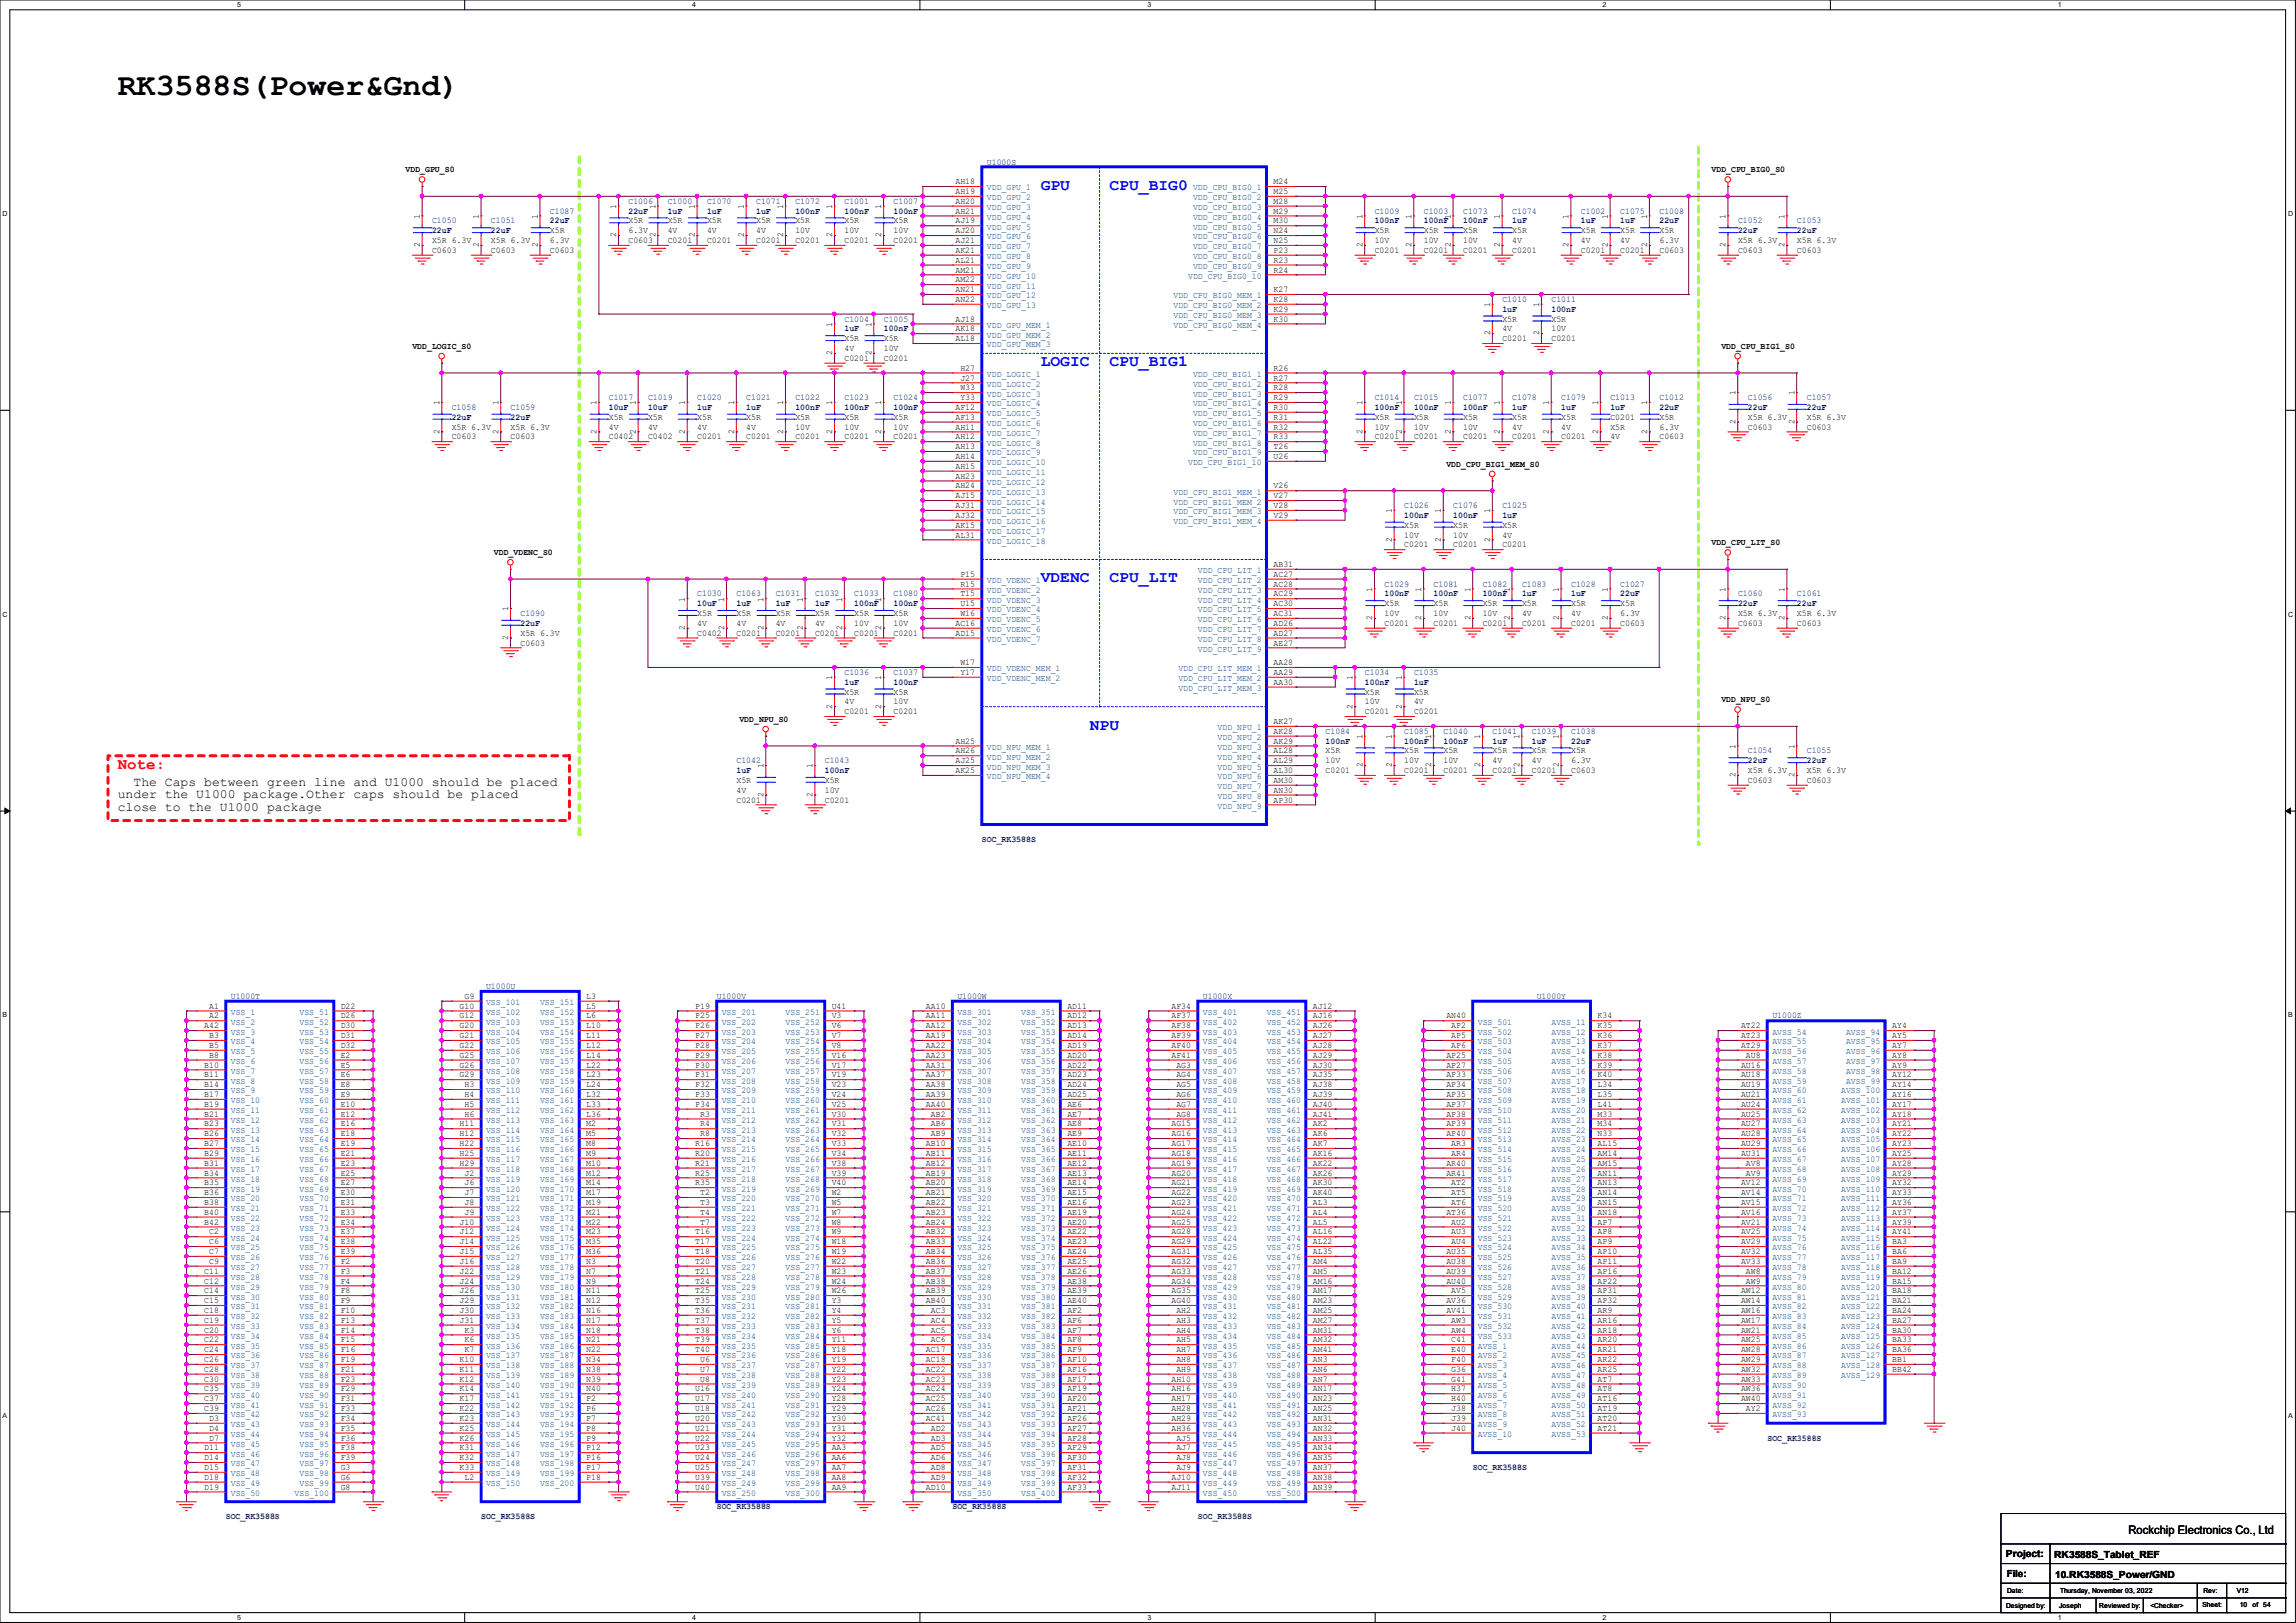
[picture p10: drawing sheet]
<svg xmlns="http://www.w3.org/2000/svg" width="297mm" height="210mm" viewBox="0 0 297 210" stroke-linecap="round" stroke-linejoin="round" font-family="sans-serif">
<defs><g id="words">
<text font-size="4.1" x="15.2" y="12.3">RK3588S(Power&amp;Gnd)</text>
<g font-size="2" fill="#00f">
<text x="134.6" y="24.6">GPU</text>
<text x="143.5" y="24.6">CPU_BIG0</text>
<text x="134.6" y="47.4">LOGIC</text>
<text x="143.5" y="47.4">CPU_BIG1</text>
<text x="134.6" y="75.4">VDENC</text>
<text x="143.5" y="75.4">CPU_LIT</text>
<text x="141" y="94.4">NPU</text>
</g>
<text font-size="2" fill="#f00" x="15.2" y="99.5">Note:</text>
<g font-size="1.7">
<text x="17.3" y="101.6">The Caps between green line and U1000 should be placed</text>
<text x="15.2" y="103.3">under the U1000 package.Other caps should be placed</text>
<text x="15.2" y="104.9">close to the U1000 package</text>
</g>
<text font-size="1.5" x="275.3" y="198.5">Rockchip Electronics Co., Ltd</text>
<g font-size="1.3">
<text x="259.5" y="201.5">Project:</text>
<text x="265.7" y="201.6">RK3588S_Tablet_REF</text>
<text x="259.6" y="204">File:</text>
<text x="265.8" y="204.1">10.RK3588S_Power/GND</text>
</g>
<g font-size="1.1">
<text x="52.5" y="22.3">VDD_GPU_S0</text>
<text x="123.6" y="23.8">AH18</text>
<text x="164.7" y="23.8">M24</text>
<text x="221.4" y="22.3">VDD_CPU_BIG0_S0</text>
<text x="54.3" y="28.3" transform="rotate(-90 54.3 28.3)">1</text>
<text x="61.9" y="28.3" transform="rotate(-90 61.9 28.3)">1</text>
<text x="69.6" y="28.3" transform="rotate(-90 69.6 28.3)">1</text>
<text x="79.7" y="27" transform="rotate(-90 79.7 27)">1</text>
<text x="81.3" y="28.9">X5R</text>
<text x="84.8" y="27" transform="rotate(-90 84.8 27)">1</text>
<text x="86.4" y="28.9">X5R</text>
<text x="89.9" y="27" transform="rotate(-90 89.9 27)">1</text>
<text x="91.5" y="28.9">X5R</text>
<text x="96.2" y="27" transform="rotate(-90 96.2 27)">1</text>
<text x="97.8" y="28.9">X5R</text>
<text x="101.3" y="27" transform="rotate(-90 101.3 27)">1</text>
<text x="102.9" y="28.9">X5R</text>
<text x="107.7" y="27" transform="rotate(-90 107.7 27)">1</text>
<text x="109.2" y="28.9">X5R</text>
<text x="114" y="27" transform="rotate(-90 114 27)">1</text>
<text x="115.6" y="28.9">X5R</text>
<text x="123.6" y="25.1">AH19</text>
<text x="123.6" y="26.4">AH20</text>
<text x="123.6" y="27.6">AH21</text>
<text x="123.6" y="28.9">AJ19</text>
<text x="164.7" y="25.1">M25</text>
<text x="164.7" y="26.4">M28</text>
<text x="164.7" y="27.6">M29</text>
<text x="164.7" y="28.9">M30</text>
<text x="176.2" y="28.3" transform="rotate(-90 176.2 28.3)">1</text>
<text x="182.6" y="28.3" transform="rotate(-90 182.6 28.3)">1</text>
<text x="187.7" y="28.3" transform="rotate(-90 187.7 28.3)">1</text>
<text x="194" y="28.3" transform="rotate(-90 194 28.3)">1</text>
<text x="202.9" y="28.3" transform="rotate(-90 202.9 28.3)">1</text>
<text x="208" y="28.3" transform="rotate(-90 208 28.3)">1</text>
<text x="213.1" y="28.3" transform="rotate(-90 213.1 28.3)">1</text>
<text x="223.2" y="28.3" transform="rotate(-90 223.2 28.3)">1</text>
<text x="230.8" y="28.3" transform="rotate(-90 230.8 28.3)">1</text>
<text x="54.3" y="32" transform="rotate(-90 54.3 32)">2</text>
<text x="55.9" y="32.7">C0603</text>
<text x="55.9" y="31.5">X5R 6.3V</text>
<text x="61.9" y="32" transform="rotate(-90 61.9 32)">2</text>
<text x="63.5" y="32.7">C0603</text>
<text x="63.5" y="31.5">X5R 6.3V</text>
<text x="69.6" y="32" transform="rotate(-90 69.6 32)">2</text>
<text x="71.1" y="32.7">C0603</text>
<text x="71.1" y="30.2">X5R</text>
<text x="71.1" y="31.5">6.3V</text>
<text x="79.7" y="30.7" transform="rotate(-90 79.7 30.7)">2</text>
<text x="81.3" y="31.5">C0603</text>
<text x="81.3" y="30.2">6.3V</text>
<text x="84.8" y="30.7" transform="rotate(-90 84.8 30.7)">2</text>
<text x="86.4" y="31.5">C0201</text>
<text x="86.4" y="30.2">4V</text>
<text x="89.9" y="30.7" transform="rotate(-90 89.9 30.7)">2</text>
<text x="91.5" y="31.5">C0201</text>
<text x="91.5" y="30.2">4V</text>
<text x="96.2" y="30.7" transform="rotate(-90 96.2 30.7)">2</text>
<text x="97.8" y="31.5">C0201</text>
<text x="97.8" y="30.2">4V</text>
<text x="101.3" y="30.7" transform="rotate(-90 101.3 30.7)">2</text>
<text x="102.9" y="31.5">C0201</text>
<text x="102.9" y="30.2">10V</text>
<text x="107.7" y="30.7" transform="rotate(-90 107.7 30.7)">2</text>
<text x="109.2" y="31.5">C0201</text>
<text x="109.2" y="30.2">10V</text>
<text x="114" y="30.7" transform="rotate(-90 114 30.7)">2</text>
<text x="115.6" y="31.5">C0201</text>
<text x="115.6" y="30.2">10V</text>
<text x="123.6" y="30.2">AJ20</text>
<text x="123.6" y="31.5">AJ21</text>
<text x="123.6" y="32.7">AK21</text>
<text x="123.6" y="34">AL21</text>
<text x="123.6" y="35.3">AM21</text>
<text x="164.7" y="30.2">N24</text>
<text x="164.7" y="31.5">N25</text>
<text x="164.7" y="32.7">P23</text>
<text x="164.7" y="34">R23</text>
<text x="164.7" y="35.3">R24</text>
<text x="176.2" y="32" transform="rotate(-90 176.2 32)">2</text>
<text x="177.8" y="32.7">C0201</text>
<text x="177.8" y="30.2">X5R</text>
<text x="177.8" y="31.5">10V</text>
<text x="182.6" y="32" transform="rotate(-90 182.6 32)">2</text>
<text x="184.2" y="32.7">C0201</text>
<text x="184.2" y="30.2">X5R</text>
<text x="184.2" y="31.5">10V</text>
<text x="187.7" y="32" transform="rotate(-90 187.7 32)">2</text>
<text x="189.3" y="32.7">C0201</text>
<text x="189.3" y="30.2">X5R</text>
<text x="189.3" y="31.5">10V</text>
<text x="194" y="32" transform="rotate(-90 194 32)">2</text>
<text x="195.6" y="32.7">C0201</text>
<text x="195.6" y="30.2">X5R</text>
<text x="195.6" y="31.5">4V</text>
<text x="202.9" y="32" transform="rotate(-90 202.9 32)">2</text>
<text x="204.5" y="32.7">C0201</text>
<text x="204.5" y="30.2">X5R</text>
<text x="204.5" y="31.5">4V</text>
<text x="208" y="32" transform="rotate(-90 208 32)">2</text>
<text x="209.6" y="32.7">C0201</text>
<text x="209.6" y="30.2">X5R</text>
<text x="209.6" y="31.5">4V</text>
<text x="213.1" y="32" transform="rotate(-90 213.1 32)">2</text>
<text x="214.7" y="32.7">C0603</text>
<text x="214.7" y="30.2">X5R</text>
<text x="214.7" y="31.5">6.3V</text>
<text x="223.2" y="32" transform="rotate(-90 223.2 32)">2</text>
<text x="224.8" y="32.7">C0603</text>
<text x="224.8" y="31.5">X5R 6.3V</text>
<text x="230.8" y="32" transform="rotate(-90 230.8 32)">2</text>
<text x="232.4" y="32.7">C0603</text>
<text x="232.4" y="31.5">X5R 6.3V</text>
<text x="123.6" y="41.6">AJ18</text>
<text x="123.6" y="36.5">AM22</text>
<text x="123.6" y="37.8">AN21</text>
<text x="123.6" y="39.1">AN22</text>
<text x="164.7" y="37.8">K27</text>
<text x="164.7" y="39.1">K28</text>
<text x="164.7" y="40.3">K29</text>
<text x="164.7" y="41.6">K30</text>
<text x="192.7" y="39.7" transform="rotate(-90 192.7 39.7)">1</text>
<text x="194.3" y="41.6">X5R</text>
<text x="199.1" y="39.7" transform="rotate(-90 199.1 39.7)">1</text>
<text x="200.7" y="41.6">X5R</text>
<text x="53.3" y="45.2">VDD_LOGIC_S0</text>
<text x="107.7" y="45.9" transform="rotate(-90 107.7 45.9)">2</text>
<text x="107.7" y="42.3" transform="rotate(-90 107.7 42.3)">1</text>
<text x="109.2" y="46.7">C0201</text>
<text x="109.2" y="44.2">X5R</text>
<text x="109.2" y="45.4">4V</text>
<text x="112.7" y="45.9" transform="rotate(-90 112.7 45.9)">2</text>
<text x="112.7" y="42.3" transform="rotate(-90 112.7 42.3)">1</text>
<text x="114.3" y="46.7">C0201</text>
<text x="114.3" y="44.2">X5R</text>
<text x="114.3" y="45.4">10V</text>
<text x="123.6" y="42.9">AK18</text>
<text x="123.6" y="44.2">AL18</text>
<text x="124.2" y="48">H27</text>
<text x="164.7" y="48">R26</text>
<text x="192.7" y="43.4" transform="rotate(-90 192.7 43.4)">2</text>
<text x="194.3" y="44.2">C0201</text>
<text x="194.3" y="42.9">4V</text>
<text x="199.1" y="43.4" transform="rotate(-90 199.1 43.4)">2</text>
<text x="200.7" y="44.2">C0201</text>
<text x="200.7" y="42.9">10V</text>
<text x="222.7" y="45.2">VDD_CPU_BIG1_S0</text>
<text x="56.9" y="52.4" transform="rotate(-90 56.9 52.4)">1</text>
<text x="64.5" y="52.4" transform="rotate(-90 64.5 52.4)">1</text>
<text x="77.2" y="52.4" transform="rotate(-90 77.2 52.4)">1</text>
<text x="82.3" y="52.4" transform="rotate(-90 82.3 52.4)">1</text>
<text x="88.6" y="52.4" transform="rotate(-90 88.6 52.4)">1</text>
<text x="95" y="52.4" transform="rotate(-90 95 52.4)">1</text>
<text x="101.3" y="52.4" transform="rotate(-90 101.3 52.4)">1</text>
<text x="107.7" y="52.4" transform="rotate(-90 107.7 52.4)">1</text>
<text x="114" y="52.4" transform="rotate(-90 114 52.4)">1</text>
<text x="123.6" y="53">AF12</text>
<text x="124.2" y="49.2">J27</text>
<text x="124.2" y="50.5">W33</text>
<text x="124.2" y="51.8">Y33</text>
<text x="164.7" y="49.2">R27</text>
<text x="164.7" y="50.5">R28</text>
<text x="164.7" y="51.8">R29</text>
<text x="164.7" y="53">R30</text>
<text x="176.2" y="52.4" transform="rotate(-90 176.2 52.4)">1</text>
<text x="181.3" y="52.4" transform="rotate(-90 181.3 52.4)">1</text>
<text x="187.7" y="52.4" transform="rotate(-90 187.7 52.4)">1</text>
<text x="194" y="52.4" transform="rotate(-90 194 52.4)">1</text>
<text x="200.4" y="52.4" transform="rotate(-90 200.4 52.4)">1</text>
<text x="206.7" y="52.4" transform="rotate(-90 206.7 52.4)">1</text>
<text x="213.1" y="52.4" transform="rotate(-90 213.1 52.4)">1</text>
<text x="224.5" y="51.2" transform="rotate(-90 224.5 51.2)">1</text>
<text x="232.1" y="51.2" transform="rotate(-90 232.1 51.2)">1</text>
<text x="56.9" y="56.1" transform="rotate(-90 56.9 56.1)">2</text>
<text x="58.4" y="56.9">C0603</text>
<text x="58.4" y="55.6">X5R 6.3V</text>
<text x="64.5" y="56.1" transform="rotate(-90 64.5 56.1)">2</text>
<text x="66.1" y="56.9">C0603</text>
<text x="66.1" y="55.6">X5R 6.3V</text>
<text x="77.2" y="56.1" transform="rotate(-90 77.2 56.1)">2</text>
<text x="78.8" y="56.9">C0402</text>
<text x="78.8" y="54.3">X5R</text>
<text x="78.8" y="55.6">4V</text>
<text x="82.3" y="56.1" transform="rotate(-90 82.3 56.1)">2</text>
<text x="83.8" y="56.9">C0402</text>
<text x="83.8" y="54.3">X5R</text>
<text x="83.8" y="55.6">4V</text>
<text x="88.6" y="56.1" transform="rotate(-90 88.6 56.1)">2</text>
<text x="90.2" y="56.9">C0201</text>
<text x="90.2" y="54.3">X5R</text>
<text x="90.2" y="55.6">4V</text>
<text x="95" y="56.1" transform="rotate(-90 95 56.1)">2</text>
<text x="96.5" y="56.9">C0201</text>
<text x="96.5" y="54.3">X5R</text>
<text x="96.5" y="55.6">4V</text>
<text x="101.3" y="56.1" transform="rotate(-90 101.3 56.1)">2</text>
<text x="102.9" y="56.9">C0201</text>
<text x="102.9" y="54.3">X5R</text>
<text x="102.9" y="55.6">10V</text>
<text x="107.7" y="56.1" transform="rotate(-90 107.7 56.1)">2</text>
<text x="109.2" y="56.9">C0201</text>
<text x="109.2" y="54.3">X5R</text>
<text x="109.2" y="55.6">10V</text>
<text x="114" y="56.1" transform="rotate(-90 114 56.1)">2</text>
<text x="115.6" y="56.9">C0201</text>
<text x="115.6" y="54.3">X5R</text>
<text x="115.6" y="55.6">10V</text>
<text x="123.6" y="54.3">AF13</text>
<text x="123.6" y="55.6">AH11</text>
<text x="123.6" y="56.9">AH12</text>
<text x="123.6" y="58.1">AH13</text>
<text x="123.6" y="59.4">AH14</text>
<text x="164.7" y="54.3">R31</text>
<text x="164.7" y="55.6">R32</text>
<text x="164.7" y="56.9">R33</text>
<text x="164.7" y="58.1">T26</text>
<text x="164.7" y="59.4">U26</text>
<text x="176.2" y="56.1" transform="rotate(-90 176.2 56.1)">2</text>
<text x="177.8" y="56.9">C0201</text>
<text x="177.8" y="54.3">X5R</text>
<text x="177.8" y="55.6">10V</text>
<text x="181.3" y="56.1" transform="rotate(-90 181.3 56.1)">2</text>
<text x="182.9" y="56.9">C0201</text>
<text x="182.9" y="54.3">X5R</text>
<text x="182.9" y="55.6">10V</text>
<text x="187.7" y="56.1" transform="rotate(-90 187.7 56.1)">2</text>
<text x="189.3" y="56.9">C0201</text>
<text x="189.3" y="54.3">X5R</text>
<text x="189.3" y="55.6">10V</text>
<text x="194" y="56.1" transform="rotate(-90 194 56.1)">2</text>
<text x="195.6" y="56.9">C0201</text>
<text x="195.6" y="54.3">X5R</text>
<text x="195.6" y="55.6">4V</text>
<text x="200.4" y="56.1" transform="rotate(-90 200.4 56.1)">2</text>
<text x="202" y="56.9">C0201</text>
<text x="202" y="54.3">X5R</text>
<text x="202" y="55.6">4V</text>
<text x="206.7" y="56.1" transform="rotate(-90 206.7 56.1)">2</text>
<text x="208.3" y="54.3">C0201</text>
<text x="208.3" y="55.6">X5R</text>
<text x="208.3" y="56.9">4V</text>
<text x="213.1" y="56.1" transform="rotate(-90 213.1 56.1)">2</text>
<text x="214.7" y="56.9">C0603</text>
<text x="214.7" y="54.3">X5R</text>
<text x="214.7" y="55.6">6.3V</text>
<text x="224.5" y="54.8" transform="rotate(-90 224.5 54.8)">2</text>
<text x="226.1" y="55.6">C0603</text>
<text x="226.1" y="54.3">X5R 6.3V</text>
<text x="232.1" y="54.8" transform="rotate(-90 232.1 54.8)">2</text>
<text x="233.7" y="55.6">C0603</text>
<text x="233.7" y="54.3">X5R 6.3V</text>
<text x="123.6" y="60.7">AH15</text>
<text x="123.6" y="61.9">AH23</text>
<text x="123.6" y="63.2">AH24</text>
<text x="123.6" y="64.5">AJ15</text>
<text x="123.6" y="65.7">AJ31</text>
<text x="164.7" y="63.2">V26</text>
<text x="164.7" y="64.5">V27</text>
<text x="164.7" y="65.7">V28</text>
<text x="187.1" y="60.4">VDD_CPU_BIG1_MEM_S0</text>
<text x="63.9" y="71.8">VDD_VDENC_S0</text>
<text x="123.6" y="69.6">AL31</text>
<text x="123.6" y="67">AJ32</text>
<text x="123.6" y="68.3">AK15</text>
<text x="164.7" y="67">V29</text>
<text x="180" y="70.1" transform="rotate(-90 180 70.1)">2</text>
<text x="180" y="66.4" transform="rotate(-90 180 66.4)">1</text>
<text x="181.6" y="70.8">C0201</text>
<text x="181.6" y="68.3">X5R</text>
<text x="181.6" y="69.6">10V</text>
<text x="186.4" y="70.1" transform="rotate(-90 186.4 70.1)">2</text>
<text x="186.4" y="66.4" transform="rotate(-90 186.4 66.4)">1</text>
<text x="188" y="70.8">C0201</text>
<text x="188" y="68.3">X5R</text>
<text x="188" y="69.6">10V</text>
<text x="192.7" y="70.1" transform="rotate(-90 192.7 70.1)">2</text>
<text x="192.7" y="66.4" transform="rotate(-90 192.7 66.4)">1</text>
<text x="194.3" y="70.8">C0201</text>
<text x="194.3" y="68.3">X5R</text>
<text x="194.3" y="69.6">4V</text>
<text x="221.4" y="70.6">VDD_CPU_LIT_S0</text>
<text x="88.6" y="77.8" transform="rotate(-90 88.6 77.8)">1</text>
<text x="93.7" y="77.8" transform="rotate(-90 93.7 77.8)">1</text>
<text x="98.8" y="77.8" transform="rotate(-90 98.8 77.8)">1</text>
<text x="103.8" y="77.8" transform="rotate(-90 103.8 77.8)">1</text>
<text x="108.9" y="77.8" transform="rotate(-90 108.9 77.8)">1</text>
<text x="114" y="77.8" transform="rotate(-90 114 77.8)">1</text>
<text x="124.2" y="74.6">P15</text>
<text x="124.2" y="75.9">R15</text>
<text x="124.2" y="77.2">T15</text>
<text x="164.7" y="73.4">AB31</text>
<text x="164.7" y="74.6">AC27</text>
<text x="164.7" y="75.9">AC28</text>
<text x="164.7" y="77.2">AC29</text>
<text x="177.5" y="76.6" transform="rotate(-90 177.5 76.6)">1</text>
<text x="183.9" y="76.6" transform="rotate(-90 183.9 76.6)">1</text>
<text x="190.2" y="76.6" transform="rotate(-90 190.2 76.6)">1</text>
<text x="195.3" y="76.6" transform="rotate(-90 195.3 76.6)">1</text>
<text x="201.6" y="76.6" transform="rotate(-90 201.6 76.6)">1</text>
<text x="208" y="76.6" transform="rotate(-90 208 76.6)">1</text>
<text x="223.2" y="76.6" transform="rotate(-90 223.2 76.6)">1</text>
<text x="230.8" y="76.6" transform="rotate(-90 230.8 76.6)">1</text>
<text x="65.7" y="82.8" transform="rotate(-90 65.7 82.8)">2</text>
<text x="65.7" y="79.1" transform="rotate(-90 65.7 79.1)">1</text>
<text x="67.3" y="83.5">C0603</text>
<text x="67.3" y="82.3">X5R 6.3V</text>
<text x="88.6" y="81.5" transform="rotate(-90 88.6 81.5)">2</text>
<text x="90.2" y="82.3">C0402</text>
<text x="90.2" y="79.7">X5R</text>
<text x="90.2" y="81">4V</text>
<text x="93.7" y="81.5" transform="rotate(-90 93.7 81.5)">2</text>
<text x="95.3" y="82.3">C0201</text>
<text x="95.3" y="79.7">X5R</text>
<text x="95.3" y="81">4V</text>
<text x="98.8" y="81.5" transform="rotate(-90 98.8 81.5)">2</text>
<text x="100.3" y="82.3">C0201</text>
<text x="100.3" y="79.7">X5R</text>
<text x="100.3" y="81">4V</text>
<text x="103.8" y="81.5" transform="rotate(-90 103.8 81.5)">2</text>
<text x="105.4" y="82.3">C0201</text>
<text x="105.4" y="79.7">X5R</text>
<text x="105.4" y="81">4V</text>
<text x="108.9" y="81.5" transform="rotate(-90 108.9 81.5)">2</text>
<text x="110.5" y="82.3">C0201</text>
<text x="110.5" y="79.7">X5R</text>
<text x="110.5" y="81">10V</text>
<text x="114" y="81.5" transform="rotate(-90 114 81.5)">2</text>
<text x="115.6" y="82.3">C0201</text>
<text x="115.6" y="79.7">X5R</text>
<text x="115.6" y="81">10V</text>
<text x="123.6" y="81">AC16</text>
<text x="123.6" y="82.3">AD15</text>
<text x="124.2" y="79.7">W16</text>
<text x="124.2" y="78.4">U15</text>
<text x="164.7" y="78.4">AC30</text>
<text x="164.7" y="79.7">AC31</text>
<text x="164.7" y="81">AD26</text>
<text x="164.7" y="82.3">AD27</text>
<text x="164.7" y="83.5">AE27</text>
<text x="177.5" y="80.2" transform="rotate(-90 177.5 80.2)">2</text>
<text x="179.1" y="81">C0201</text>
<text x="179.1" y="78.4">X5R</text>
<text x="179.1" y="79.7">10V</text>
<text x="183.9" y="80.2" transform="rotate(-90 183.9 80.2)">2</text>
<text x="185.5" y="81">C0201</text>
<text x="185.5" y="78.4">X5R</text>
<text x="185.5" y="79.7">10V</text>
<text x="190.2" y="80.2" transform="rotate(-90 190.2 80.2)">2</text>
<text x="191.8" y="81">C0201</text>
<text x="191.8" y="78.4">X5R</text>
<text x="191.8" y="79.7">10V</text>
<text x="195.3" y="80.2" transform="rotate(-90 195.3 80.2)">2</text>
<text x="196.9" y="81">C0201</text>
<text x="196.9" y="78.4">X5R</text>
<text x="196.9" y="79.7">4V</text>
<text x="201.6" y="80.2" transform="rotate(-90 201.6 80.2)">2</text>
<text x="203.2" y="81">C0201</text>
<text x="203.2" y="78.4">X5R</text>
<text x="203.2" y="79.7">4V</text>
<text x="208" y="80.2" transform="rotate(-90 208 80.2)">2</text>
<text x="209.6" y="81">C0603</text>
<text x="209.6" y="78.4">X5R</text>
<text x="209.6" y="79.7">6.3V</text>
<text x="223.2" y="80.2" transform="rotate(-90 223.2 80.2)">2</text>
<text x="224.8" y="81">C0603</text>
<text x="224.8" y="79.7">X5R 6.3V</text>
<text x="230.8" y="80.2" transform="rotate(-90 230.8 80.2)">2</text>
<text x="232.4" y="81">C0603</text>
<text x="232.4" y="79.7">X5R 6.3V</text>
<text x="107.7" y="88" transform="rotate(-90 107.7 88)">1</text>
<text x="109.2" y="89.9">X5R</text>
<text x="114" y="88" transform="rotate(-90 114 88)">1</text>
<text x="115.6" y="89.9">X5R</text>
<text x="124.2" y="86.1">W17</text>
<text x="124.2" y="87.3">Y17</text>
<text x="164.7" y="88.6">AA30</text>
<text x="164.7" y="86.1">AA28</text>
<text x="164.7" y="87.3">AA29</text>
<text x="175" y="88" transform="rotate(-90 175 88)">1</text>
<text x="176.6" y="89.9">X5R</text>
<text x="181.3" y="88" transform="rotate(-90 181.3 88)">1</text>
<text x="182.9" y="89.9">X5R</text>
<text x="95.6" y="93.4">VDD_NPU_S0</text>
<text x="107.7" y="91.7" transform="rotate(-90 107.7 91.7)">2</text>
<text x="109.2" y="92.4">C0201</text>
<text x="109.2" y="91.1">4V</text>
<text x="114" y="91.7" transform="rotate(-90 114 91.7)">2</text>
<text x="115.6" y="92.4">C0201</text>
<text x="115.6" y="91.1">10V</text>
<text x="164.7" y="93.7">AK27</text>
<text x="164.7" y="95">AK28</text>
<text x="175" y="91.7" transform="rotate(-90 175 91.7)">2</text>
<text x="176.2" y="95.6" transform="rotate(-90 176.2 95.6)">1</text>
<text x="176.6" y="92.4">C0201</text>
<text x="176.6" y="91.1">10V</text>
<text x="180" y="95.6" transform="rotate(-90 180 95.6)">1</text>
<text x="181.3" y="91.7" transform="rotate(-90 181.3 91.7)">2</text>
<text x="182.9" y="92.4">C0201</text>
<text x="182.9" y="91.1">4V</text>
<text x="185.1" y="95.6" transform="rotate(-90 185.1 95.6)">1</text>
<text x="191.5" y="95.6" transform="rotate(-90 191.5 95.6)">1</text>
<text x="196.6" y="95.6" transform="rotate(-90 196.6 95.6)">1</text>
<text x="201.6" y="95.6" transform="rotate(-90 201.6 95.6)">1</text>
<text x="222.7" y="90.9">VDD_NPU_S0</text>
<text x="95.3" y="101.3">X5R</text>
<text x="98.8" y="99.4" transform="rotate(-90 98.8 99.4)">1</text>
<text x="105.1" y="99.4" transform="rotate(-90 105.1 99.4)">1</text>
<text x="106.7" y="101.3">X5R</text>
<text x="123.6" y="100">AK25</text>
<text x="123.6" y="98.8">AJ25</text>
<text x="123.6" y="97.5">AH26</text>
<text x="123.6" y="96.2">AH25</text>
<text x="164.7" y="96.2">AK29</text>
<text x="164.7" y="97.5">AL28</text>
<text x="164.7" y="98.8">AL29</text>
<text x="164.7" y="100">AL30</text>
<text x="164.7" y="101.3">AM30</text>
<text x="171.5" y="100">C0201</text>
<text x="171.5" y="97.5">X5R</text>
<text x="171.5" y="98.8">10V</text>
<text x="176.2" y="99.3" transform="rotate(-90 176.2 99.3)">2</text>
<text x="180" y="99.3" transform="rotate(-90 180 99.3)">2</text>
<text x="181.6" y="100">C0201</text>
<text x="181.6" y="97.5">X5R</text>
<text x="181.6" y="98.8">10V</text>
<text x="185.1" y="99.3" transform="rotate(-90 185.1 99.3)">2</text>
<text x="186.7" y="100">C0201</text>
<text x="186.7" y="97.5">X5R</text>
<text x="186.7" y="98.8">10V</text>
<text x="191.5" y="99.3" transform="rotate(-90 191.5 99.3)">2</text>
<text x="193.1" y="100">C0201</text>
<text x="193.1" y="97.5">X5R</text>
<text x="193.1" y="98.8">4V</text>
<text x="196.6" y="99.3" transform="rotate(-90 196.6 99.3)">2</text>
<text x="198.2" y="100">C0201</text>
<text x="198.2" y="97.5">X5R</text>
<text x="198.2" y="98.8">4V</text>
<text x="201.6" y="99.3" transform="rotate(-90 201.6 99.3)">2</text>
<text x="203.2" y="100">C0603</text>
<text x="203.2" y="97.5">X5R</text>
<text x="203.2" y="98.8">6.3V</text>
<text x="224.5" y="100.6" transform="rotate(-90 224.5 100.6)">2</text>
<text x="224.5" y="96.9" transform="rotate(-90 224.5 96.9)">1</text>
<text x="226.1" y="101.3">C0603</text>
<text x="226.1" y="100">X5R 6.3V</text>
<text x="232.1" y="100.6" transform="rotate(-90 232.1 100.6)">2</text>
<text x="232.1" y="96.9" transform="rotate(-90 232.1 96.9)">1</text>
<text x="233.7" y="101.3">C0603</text>
<text x="233.7" y="100">X5R 6.3V</text>
<text x="95.3" y="103.8">C0201</text>
<text x="95.3" y="102.6">4V</text>
<text x="98.8" y="103.1" transform="rotate(-90 98.8 103.1)">2</text>
<text x="105.1" y="103.1" transform="rotate(-90 105.1 103.1)">2</text>
<text x="106.7" y="103.8">C0201</text>
<text x="106.7" y="102.6">10V</text>
<text x="164.7" y="102.6">AN30</text>
<text x="164.7" y="103.8">AP30</text>
<text x="27.1" y="130.5">A1</text>
<text x="27.1" y="131.8">A2</text>
<text x="44.1" y="130.5">D22</text>
<text x="44.1" y="131.8">D26</text>
<text x="59.4" y="130.5">G10</text>
<text x="59.4" y="131.8">G12</text>
<text x="60.1" y="129.2">G9</text>
<text x="75.8" y="129.2">L3</text>
<text x="75.8" y="130.5">L5</text>
<text x="75.8" y="131.8">L6</text>
<text x="89.9" y="130.5">P19</text>
<text x="89.9" y="131.8">P25</text>
<text x="107.6" y="130.5">U41</text>
<text x="107.6" y="131.8">V3</text>
<text x="119.8" y="130.5">AA10</text>
<text x="119.8" y="131.8">AA11</text>
<text x="138.1" y="130.5">AD11</text>
<text x="138.1" y="131.8">AD12</text>
<text x="151.5" y="130.5">AF34</text>
<text x="151.5" y="131.8">AF37</text>
<text x="169.8" y="130.5">AJ12</text>
<text x="169.8" y="131.8">AJ16</text>
<text x="187.1" y="131.8">AN40</text>
<text x="206.7" y="131.8">K34</text>
<text x="26.4" y="133.1">A42</text>
<text x="27.1" y="134.3">B3</text>
<text x="27.1" y="135.6">B5</text>
<text x="27.1" y="136.9">B8</text>
<text x="44.1" y="133.1">D30</text>
<text x="44.1" y="134.3">D31</text>
<text x="44.1" y="135.6">D32</text>
<text x="44.1" y="136.9">E2</text>
<text x="59.4" y="133.1">G20</text>
<text x="59.4" y="134.3">G21</text>
<text x="59.4" y="135.6">G22</text>
<text x="59.4" y="136.9">G25</text>
<text x="75.8" y="133.1">L10</text>
<text x="75.8" y="134.3">L11</text>
<text x="75.8" y="135.6">L12</text>
<text x="75.8" y="136.9">L14</text>
<text x="89.9" y="133.1">P26</text>
<text x="89.9" y="134.3">P27</text>
<text x="89.9" y="135.6">P28</text>
<text x="89.9" y="136.9">P29</text>
<text x="107.6" y="133.1">V6</text>
<text x="107.6" y="134.3">V7</text>
<text x="107.6" y="135.6">V8</text>
<text x="107.6" y="136.9">V16</text>
<text x="119.8" y="133.1">AA12</text>
<text x="119.8" y="134.3">AA19</text>
<text x="119.8" y="135.6">AA22</text>
<text x="119.8" y="136.9">AA23</text>
<text x="138.1" y="133.1">AD13</text>
<text x="138.1" y="134.3">AD14</text>
<text x="138.1" y="135.6">AD19</text>
<text x="138.1" y="136.9">AD20</text>
<text x="151.5" y="133.1">AF38</text>
<text x="151.5" y="134.3">AF39</text>
<text x="151.5" y="135.6">AF40</text>
<text x="151.5" y="136.9">AF41</text>
<text x="169.8" y="133.1">AJ26</text>
<text x="169.8" y="134.3">AJ27</text>
<text x="169.8" y="135.6">AJ28</text>
<text x="169.8" y="136.9">AJ29</text>
<text x="187.1" y="136.9">AP25</text>
<text x="187.7" y="133.1">AP2</text>
<text x="187.7" y="134.3">AP5</text>
<text x="187.7" y="135.6">AP6</text>
<text x="206.7" y="133.1">K35</text>
<text x="206.7" y="134.3">K36</text>
<text x="206.7" y="135.6">K37</text>
<text x="206.7" y="136.9">K38</text>
<text x="225.2" y="133.1">AT22</text>
<text x="225.2" y="134.3">AT23</text>
<text x="225.2" y="135.6">AT29</text>
<text x="225.8" y="136.9">AU8</text>
<text x="244.8" y="133.1">AY4</text>
<text x="244.8" y="134.3">AY5</text>
<text x="244.8" y="135.6">AY7</text>
<text x="244.8" y="136.9">AY8</text>
<text x="26.4" y="138.1">B10</text>
<text x="26.4" y="139.4">B11</text>
<text x="26.4" y="140.7">B14</text>
<text x="26.4" y="141.9">B17</text>
<text x="26.4" y="143.2">B19</text>
<text x="44.1" y="138.1">E5</text>
<text x="44.1" y="139.4">E6</text>
<text x="44.1" y="140.7">E8</text>
<text x="44.1" y="141.9">E9</text>
<text x="44.1" y="143.2">E10</text>
<text x="59.4" y="138.1">G26</text>
<text x="59.4" y="139.4">G29</text>
<text x="60.1" y="140.7">H3</text>
<text x="60.1" y="141.9">H4</text>
<text x="60.1" y="143.2">H5</text>
<text x="75.8" y="138.1">L22</text>
<text x="75.8" y="139.4">L23</text>
<text x="75.8" y="140.7">L24</text>
<text x="75.8" y="141.9">L32</text>
<text x="75.8" y="143.2">L33</text>
<text x="89.9" y="138.1">P30</text>
<text x="89.9" y="139.4">P31</text>
<text x="89.9" y="140.7">P32</text>
<text x="89.9" y="141.9">P33</text>
<text x="89.9" y="143.2">P34</text>
<text x="107.6" y="138.1">V17</text>
<text x="107.6" y="139.4">V19</text>
<text x="107.6" y="140.7">V23</text>
<text x="107.6" y="141.9">V24</text>
<text x="107.6" y="143.2">V25</text>
<text x="119.8" y="138.1">AA31</text>
<text x="119.8" y="139.4">AA37</text>
<text x="119.8" y="140.7">AA38</text>
<text x="119.8" y="141.9">AA39</text>
<text x="119.8" y="143.2">AA40</text>
<text x="138.1" y="138.1">AD22</text>
<text x="138.1" y="139.4">AD23</text>
<text x="138.1" y="140.7">AD24</text>
<text x="138.1" y="141.9">AD25</text>
<text x="138.1" y="143.2">AE6</text>
<text x="152.2" y="138.1">AG3</text>
<text x="152.2" y="139.4">AG4</text>
<text x="152.2" y="140.7">AG5</text>
<text x="152.2" y="141.9">AG6</text>
<text x="152.2" y="143.2">AG7</text>
<text x="169.8" y="138.1">AJ30</text>
<text x="169.8" y="139.4">AJ35</text>
<text x="169.8" y="140.7">AJ38</text>
<text x="169.8" y="141.9">AJ39</text>
<text x="169.8" y="143.2">AJ40</text>
<text x="187.1" y="138.1">AP27</text>
<text x="187.1" y="139.4">AP33</text>
<text x="187.1" y="140.7">AP34</text>
<text x="187.1" y="141.9">AP35</text>
<text x="187.1" y="143.2">AP37</text>
<text x="206.7" y="138.1">K39</text>
<text x="206.7" y="139.4">K40</text>
<text x="206.7" y="140.7">L34</text>
<text x="206.7" y="141.9">L35</text>
<text x="206.7" y="143.2">L41</text>
<text x="225.2" y="138.1">AU16</text>
<text x="225.2" y="139.4">AU18</text>
<text x="225.2" y="140.7">AU19</text>
<text x="225.2" y="141.9">AU21</text>
<text x="225.2" y="143.2">AU24</text>
<text x="244.8" y="138.1">AY9</text>
<text x="244.8" y="139.4">AY12</text>
<text x="244.8" y="140.7">AY14</text>
<text x="244.8" y="141.9">AY16</text>
<text x="244.8" y="143.2">AY17</text>
<text x="26.4" y="144.5">B21</text>
<text x="26.4" y="145.8">B23</text>
<text x="26.4" y="147">B26</text>
<text x="26.4" y="148.3">B27</text>
<text x="26.4" y="149.6">B29</text>
<text x="44.1" y="144.5">E12</text>
<text x="44.1" y="145.8">E16</text>
<text x="44.1" y="147">E18</text>
<text x="44.1" y="148.3">E19</text>
<text x="44.1" y="149.6">E21</text>
<text x="59.4" y="145.8">H11</text>
<text x="59.4" y="147">H12</text>
<text x="59.4" y="148.3">H22</text>
<text x="59.4" y="149.6">H25</text>
<text x="60.1" y="144.5">H6</text>
<text x="75.8" y="144.5">L36</text>
<text x="75.8" y="145.8">M2</text>
<text x="75.8" y="147">M5</text>
<text x="75.8" y="148.3">M8</text>
<text x="75.8" y="149.6">M9</text>
<text x="89.9" y="148.3">R16</text>
<text x="89.9" y="149.6">R20</text>
<text x="90.6" y="144.5">R3</text>
<text x="90.6" y="145.8">R4</text>
<text x="90.6" y="147">R8</text>
<text x="107.6" y="144.5">V30</text>
<text x="107.6" y="145.8">V31</text>
<text x="107.6" y="147">V32</text>
<text x="107.6" y="148.3">V33</text>
<text x="107.6" y="149.6">V34</text>
<text x="119.8" y="148.3">AB10</text>
<text x="119.8" y="149.6">AB11</text>
<text x="120.4" y="144.5">AB2</text>
<text x="120.4" y="145.8">AB6</text>
<text x="120.4" y="147">AB9</text>
<text x="138.1" y="144.5">AE7</text>
<text x="138.1" y="145.8">AE8</text>
<text x="138.1" y="147">AE9</text>
<text x="138.1" y="148.3">AE10</text>
<text x="138.1" y="149.6">AE11</text>
<text x="151.5" y="145.8">AG15</text>
<text x="151.5" y="147">AG16</text>
<text x="151.5" y="148.3">AG17</text>
<text x="151.5" y="149.6">AG18</text>
<text x="152.2" y="144.5">AG8</text>
<text x="169.8" y="144.5">AJ41</text>
<text x="169.8" y="145.8">AK2</text>
<text x="169.8" y="147">AK6</text>
<text x="169.8" y="148.3">AK7</text>
<text x="169.8" y="149.6">AK16</text>
<text x="187.1" y="144.5">AP38</text>
<text x="187.1" y="145.8">AP39</text>
<text x="187.1" y="147">AP40</text>
<text x="187.7" y="148.3">AR3</text>
<text x="187.7" y="149.6">AR4</text>
<text x="206.7" y="144.5">M33</text>
<text x="206.7" y="145.8">M34</text>
<text x="206.7" y="147">N33</text>
<text x="206.7" y="148.3">AL15</text>
<text x="206.7" y="149.6">AM14</text>
<text x="225.2" y="144.5">AU25</text>
<text x="225.2" y="145.8">AU27</text>
<text x="225.2" y="147">AU28</text>
<text x="225.2" y="148.3">AU29</text>
<text x="225.2" y="149.6">AU31</text>
<text x="244.8" y="144.5">AY18</text>
<text x="244.8" y="145.8">AY21</text>
<text x="244.8" y="147">AY22</text>
<text x="244.8" y="148.3">AY23</text>
<text x="244.8" y="149.6">AY25</text>
<text x="26.4" y="150.8">B31</text>
<text x="26.4" y="152.1">B34</text>
<text x="26.4" y="153.4">B35</text>
<text x="26.4" y="154.6">B36</text>
<text x="26.4" y="155.9">B38</text>
<text x="44.1" y="150.8">E23</text>
<text x="44.1" y="152.1">E25</text>
<text x="44.1" y="153.4">E27</text>
<text x="44.1" y="154.6">E30</text>
<text x="44.1" y="155.9">E31</text>
<text x="59.4" y="150.8">H29</text>
<text x="60.1" y="152.1">J2</text>
<text x="60.1" y="153.4">J6</text>
<text x="60.1" y="154.6">J7</text>
<text x="60.1" y="155.9">J8</text>
<text x="75.8" y="150.8">M10</text>
<text x="75.8" y="152.1">M12</text>
<text x="75.8" y="153.4">M14</text>
<text x="75.8" y="154.6">M17</text>
<text x="75.8" y="155.9">M19</text>
<text x="89.9" y="150.8">R21</text>
<text x="89.9" y="152.1">R25</text>
<text x="89.9" y="153.4">R35</text>
<text x="90.6" y="154.6">T2</text>
<text x="90.6" y="155.9">T3</text>
<text x="107.6" y="150.8">V38</text>
<text x="107.6" y="152.1">V39</text>
<text x="107.6" y="153.4">V40</text>
<text x="107.6" y="154.6">W2</text>
<text x="107.6" y="155.9">W5</text>
<text x="119.8" y="150.8">AB12</text>
<text x="119.8" y="152.1">AB19</text>
<text x="119.8" y="153.4">AB20</text>
<text x="119.8" y="154.6">AB21</text>
<text x="119.8" y="155.9">AB22</text>
<text x="138.1" y="150.8">AE12</text>
<text x="138.1" y="152.1">AE13</text>
<text x="138.1" y="153.4">AE14</text>
<text x="138.1" y="154.6">AE15</text>
<text x="138.1" y="155.9">AE16</text>
<text x="151.5" y="150.8">AG19</text>
<text x="151.5" y="152.1">AG20</text>
<text x="151.5" y="153.4">AG21</text>
<text x="151.5" y="154.6">AG22</text>
<text x="151.5" y="155.9">AG23</text>
<text x="169.8" y="150.8">AK22</text>
<text x="169.8" y="152.1">AK26</text>
<text x="169.8" y="153.4">AK30</text>
<text x="169.8" y="154.6">AK40</text>
<text x="169.8" y="155.9">AL3</text>
<text x="187.1" y="150.8">AR40</text>
<text x="187.1" y="152.1">AR41</text>
<text x="187.7" y="153.4">AT2</text>
<text x="187.7" y="154.6">AT5</text>
<text x="187.7" y="155.9">AT6</text>
<text x="206.7" y="150.8">AM15</text>
<text x="206.7" y="152.1">AN11</text>
<text x="206.7" y="153.4">AN13</text>
<text x="206.7" y="154.6">AN14</text>
<text x="206.7" y="155.9">AN15</text>
<text x="225.2" y="153.4">AV12</text>
<text x="225.2" y="154.6">AV14</text>
<text x="225.2" y="155.9">AV15</text>
<text x="225.8" y="150.8">AV8</text>
<text x="225.8" y="152.1">AV9</text>
<text x="244.8" y="150.8">AY28</text>
<text x="244.8" y="152.1">AY29</text>
<text x="244.8" y="153.4">AY32</text>
<text x="244.8" y="154.6">AY33</text>
<text x="244.8" y="155.9">AY36</text>
<text x="26.4" y="157.2">B40</text>
<text x="26.4" y="158.5">B42</text>
<text x="27.1" y="159.7">C2</text>
<text x="27.1" y="161">C6</text>
<text x="44.1" y="157.2">E33</text>
<text x="44.1" y="158.5">E34</text>
<text x="44.1" y="159.7">E37</text>
<text x="44.1" y="161">E38</text>
<text x="59.4" y="158.5">J10</text>
<text x="59.4" y="159.7">J12</text>
<text x="59.4" y="161">J14</text>
<text x="60.1" y="157.2">J9</text>
<text x="75.8" y="157.2">M21</text>
<text x="75.8" y="158.5">M22</text>
<text x="75.8" y="159.7">M23</text>
<text x="75.8" y="161">M35</text>
<text x="89.9" y="159.7">T16</text>
<text x="89.9" y="161">T17</text>
<text x="90.6" y="157.2">T4</text>
<text x="90.6" y="158.5">T7</text>
<text x="107.6" y="157.2">W7</text>
<text x="107.6" y="158.5">W8</text>
<text x="107.6" y="159.7">W9</text>
<text x="107.6" y="161">W18</text>
<text x="119.8" y="157.2">AB23</text>
<text x="119.8" y="158.5">AB24</text>
<text x="119.8" y="159.7">AB32</text>
<text x="119.8" y="161">AB33</text>
<text x="138.1" y="157.2">AE19</text>
<text x="138.1" y="158.5">AE20</text>
<text x="138.1" y="159.7">AE22</text>
<text x="138.1" y="161">AE23</text>
<text x="151.5" y="157.2">AG24</text>
<text x="151.5" y="158.5">AG25</text>
<text x="151.5" y="159.7">AG28</text>
<text x="151.5" y="161">AG29</text>
<text x="169.8" y="157.2">AL4</text>
<text x="169.8" y="158.5">AL5</text>
<text x="169.8" y="159.7">AL16</text>
<text x="169.8" y="161">AL22</text>
<text x="187.1" y="157.2">AT36</text>
<text x="187.7" y="158.5">AU2</text>
<text x="187.7" y="159.7">AU3</text>
<text x="187.7" y="161">AU4</text>
<text x="206.7" y="157.2">AN18</text>
<text x="206.7" y="158.5">AP7</text>
<text x="206.7" y="159.7">AP8</text>
<text x="206.7" y="161">AP9</text>
<text x="225.2" y="157.2">AV16</text>
<text x="225.2" y="158.5">AV21</text>
<text x="225.2" y="159.7">AV25</text>
<text x="225.2" y="161">AV29</text>
<text x="244.8" y="157.2">AY37</text>
<text x="244.8" y="158.5">AY39</text>
<text x="244.8" y="159.7">AY41</text>
<text x="244.8" y="161">BA3</text>
<text x="26.4" y="164.8">C11</text>
<text x="26.4" y="166.1">C12</text>
<text x="26.4" y="167.3">C14</text>
<text x="27.1" y="162.3">C7</text>
<text x="27.1" y="163.5">C9</text>
<text x="44.1" y="162.3">E39</text>
<text x="44.1" y="163.5">F2</text>
<text x="44.1" y="164.8">F3</text>
<text x="44.1" y="166.1">F4</text>
<text x="44.1" y="167.3">F8</text>
<text x="59.4" y="162.3">J15</text>
<text x="59.4" y="163.5">J16</text>
<text x="59.4" y="164.8">J22</text>
<text x="59.4" y="166.1">J24</text>
<text x="59.4" y="167.3">J26</text>
<text x="75.8" y="162.3">M36</text>
<text x="75.8" y="163.5">N3</text>
<text x="75.8" y="164.8">N7</text>
<text x="75.8" y="166.1">N9</text>
<text x="75.8" y="167.3">N11</text>
<text x="89.9" y="162.3">T18</text>
<text x="89.9" y="163.5">T20</text>
<text x="89.9" y="164.8">T21</text>
<text x="89.9" y="166.1">T24</text>
<text x="89.9" y="167.3">T25</text>
<text x="107.6" y="162.3">W19</text>
<text x="107.6" y="163.5">W22</text>
<text x="107.6" y="164.8">W23</text>
<text x="107.6" y="166.1">W24</text>
<text x="107.6" y="167.3">W26</text>
<text x="119.8" y="162.3">AB34</text>
<text x="119.8" y="163.5">AB36</text>
<text x="119.8" y="164.8">AB37</text>
<text x="119.8" y="166.1">AB38</text>
<text x="119.8" y="167.3">AB39</text>
<text x="138.1" y="162.3">AE24</text>
<text x="138.1" y="163.5">AE25</text>
<text x="138.1" y="164.8">AE26</text>
<text x="138.1" y="166.1">AE38</text>
<text x="138.1" y="167.3">AE39</text>
<text x="151.5" y="162.3">AG31</text>
<text x="151.5" y="163.5">AG32</text>
<text x="151.5" y="164.8">AG33</text>
<text x="151.5" y="166.1">AG34</text>
<text x="151.5" y="167.3">AG35</text>
<text x="169.8" y="162.3">AL35</text>
<text x="169.8" y="163.5">AM4</text>
<text x="169.8" y="164.8">AM5</text>
<text x="169.8" y="166.1">AM16</text>
<text x="169.8" y="167.3">AM17</text>
<text x="187.1" y="162.3">AU35</text>
<text x="187.1" y="163.5">AU38</text>
<text x="187.1" y="164.8">AU39</text>
<text x="187.1" y="166.1">AU40</text>
<text x="187.7" y="167.3">AV5</text>
<text x="206.7" y="162.3">AP10</text>
<text x="206.7" y="163.5">AP11</text>
<text x="206.7" y="164.8">AP16</text>
<text x="206.7" y="166.1">AP22</text>
<text x="206.7" y="167.3">AP31</text>
<text x="225.2" y="162.3">AV32</text>
<text x="225.2" y="163.5">AV33</text>
<text x="225.2" y="167.3">AW12</text>
<text x="225.8" y="164.8">AW8</text>
<text x="225.8" y="166.1">AW9</text>
<text x="244.8" y="162.3">BA6</text>
<text x="244.8" y="163.5">BA9</text>
<text x="244.8" y="164.8">BA12</text>
<text x="244.8" y="166.1">BA15</text>
<text x="244.8" y="167.3">BA18</text>
<text x="26.4" y="168.6">C15</text>
<text x="26.4" y="169.9">C18</text>
<text x="26.4" y="171.2">C19</text>
<text x="26.4" y="172.4">C20</text>
<text x="26.4" y="173.7">C22</text>
<text x="44.1" y="168.6">F9</text>
<text x="44.1" y="169.9">F10</text>
<text x="44.1" y="171.2">F13</text>
<text x="44.1" y="172.4">F14</text>
<text x="44.1" y="173.7">F15</text>
<text x="59.4" y="168.6">J29</text>
<text x="59.4" y="169.9">J30</text>
<text x="59.4" y="171.2">J31</text>
<text x="60.1" y="172.4">K3</text>
<text x="60.1" y="173.7">K6</text>
<text x="75.8" y="168.6">N12</text>
<text x="75.8" y="169.9">N16</text>
<text x="75.8" y="171.2">N17</text>
<text x="75.8" y="172.4">N18</text>
<text x="75.8" y="173.7">N21</text>
<text x="89.9" y="168.6">T35</text>
<text x="89.9" y="169.9">T36</text>
<text x="89.9" y="171.2">T37</text>
<text x="89.9" y="172.4">T38</text>
<text x="89.9" y="173.7">T39</text>
<text x="107.6" y="168.6">Y3</text>
<text x="107.6" y="169.9">Y4</text>
<text x="107.6" y="171.2">Y5</text>
<text x="107.6" y="172.4">Y6</text>
<text x="107.6" y="173.7">Y11</text>
<text x="119.8" y="168.6">AB40</text>
<text x="120.4" y="169.9">AC3</text>
<text x="120.4" y="171.2">AC4</text>
<text x="120.4" y="172.4">AC5</text>
<text x="120.4" y="173.7">AC6</text>
<text x="138.1" y="168.6">AE40</text>
<text x="138.1" y="169.9">AF2</text>
<text x="138.1" y="171.2">AF6</text>
<text x="138.1" y="172.4">AF7</text>
<text x="138.1" y="173.7">AF8</text>
<text x="151.5" y="168.6">AG40</text>
<text x="152.2" y="169.9">AH2</text>
<text x="152.2" y="171.2">AH3</text>
<text x="152.2" y="172.4">AH4</text>
<text x="152.2" y="173.7">AH5</text>
<text x="169.8" y="168.6">AM23</text>
<text x="169.8" y="169.9">AM25</text>
<text x="169.8" y="171.2">AM27</text>
<text x="169.8" y="172.4">AM31</text>
<text x="169.8" y="173.7">AM32</text>
<text x="187.1" y="168.6">AV36</text>
<text x="187.1" y="169.9">AV41</text>
<text x="187.7" y="171.2">AW3</text>
<text x="187.7" y="172.4">AW4</text>
<text x="187.7" y="173.7">C41</text>
<text x="206.7" y="168.6">AP32</text>
<text x="206.7" y="169.9">AR9</text>
<text x="206.7" y="171.2">AR16</text>
<text x="206.7" y="172.4">AR18</text>
<text x="206.7" y="173.7">AR20</text>
<text x="225.2" y="168.6">AW14</text>
<text x="225.2" y="169.9">AW16</text>
<text x="225.2" y="171.2">AW17</text>
<text x="225.2" y="172.4">AW21</text>
<text x="225.2" y="173.7">AW25</text>
<text x="244.8" y="168.6">BA21</text>
<text x="244.8" y="169.9">BA24</text>
<text x="244.8" y="171.2">BA27</text>
<text x="244.8" y="172.4">BA30</text>
<text x="244.8" y="173.7">BA33</text>
<text x="26.4" y="175">C24</text>
<text x="26.4" y="176.2">C26</text>
<text x="26.4" y="177.5">C28</text>
<text x="26.4" y="178.8">C30</text>
<text x="44.1" y="175">F16</text>
<text x="44.1" y="176.2">F19</text>
<text x="44.1" y="177.5">F21</text>
<text x="44.1" y="178.8">F23</text>
<text x="59.4" y="176.2">K10</text>
<text x="59.4" y="177.5">K11</text>
<text x="59.4" y="178.8">K12</text>
<text x="60.1" y="175">K7</text>
<text x="75.8" y="175">N22</text>
<text x="75.8" y="176.2">N34</text>
<text x="75.8" y="177.5">N38</text>
<text x="75.8" y="178.8">N39</text>
<text x="89.9" y="175">T40</text>
<text x="90.6" y="176.2">U6</text>
<text x="90.6" y="177.5">U7</text>
<text x="90.6" y="178.8">U8</text>
<text x="107.6" y="175">Y18</text>
<text x="107.6" y="176.2">Y19</text>
<text x="107.6" y="177.5">Y22</text>
<text x="107.6" y="178.8">Y23</text>
<text x="119.8" y="175">AC17</text>
<text x="119.8" y="176.2">AC18</text>
<text x="119.8" y="177.5">AC22</text>
<text x="119.8" y="178.8">AC23</text>
<text x="138.1" y="175">AF9</text>
<text x="138.1" y="176.2">AF10</text>
<text x="138.1" y="177.5">AF16</text>
<text x="138.1" y="178.8">AF17</text>
<text x="151.5" y="178.8">AH10</text>
<text x="152.2" y="175">AH7</text>
<text x="152.2" y="176.2">AH8</text>
<text x="152.2" y="177.5">AH9</text>
<text x="169.8" y="175">AM41</text>
<text x="169.8" y="176.2">AN3</text>
<text x="169.8" y="177.5">AN6</text>
<text x="169.8" y="178.8">AN7</text>
<text x="187.7" y="175">E40</text>
<text x="187.7" y="176.2">F40</text>
<text x="187.7" y="177.5">G36</text>
<text x="187.7" y="178.8">G41</text>
<text x="206.7" y="175">AR21</text>
<text x="206.7" y="176.2">AR22</text>
<text x="206.7" y="177.5">AR25</text>
<text x="206.7" y="178.8">AT7</text>
<text x="225.2" y="175">AW28</text>
<text x="225.2" y="176.2">AW29</text>
<text x="225.2" y="177.5">AW32</text>
<text x="225.2" y="178.8">AW33</text>
<text x="244.8" y="175">BA36</text>
<text x="244.8" y="176.2">BB1</text>
<text x="244.8" y="177.5">BB42</text>
<text x="26.4" y="180">C35</text>
<text x="26.4" y="181.3">C37</text>
<text x="26.4" y="182.6">C39</text>
<text x="27.1" y="183.9">D3</text>
<text x="27.1" y="185.1">D4</text>
<text x="44.1" y="180">F29</text>
<text x="44.1" y="181.3">F31</text>
<text x="44.1" y="182.6">F33</text>
<text x="44.1" y="183.9">F34</text>
<text x="44.1" y="185.1">F35</text>
<text x="59.4" y="180">K14</text>
<text x="59.4" y="181.3">K17</text>
<text x="59.4" y="182.6">K22</text>
<text x="59.4" y="183.9">K23</text>
<text x="59.4" y="185.1">K25</text>
<text x="75.8" y="180">N40</text>
<text x="75.8" y="181.3">P2</text>
<text x="75.8" y="182.6">P6</text>
<text x="75.8" y="183.9">P7</text>
<text x="75.8" y="185.1">P8</text>
<text x="89.9" y="180">U16</text>
<text x="89.9" y="181.3">U17</text>
<text x="89.9" y="182.6">U18</text>
<text x="89.9" y="183.9">U20</text>
<text x="89.9" y="185.1">U21</text>
<text x="107.6" y="180">Y24</text>
<text x="107.6" y="181.3">Y28</text>
<text x="107.6" y="182.6">Y29</text>
<text x="107.6" y="183.9">Y30</text>
<text x="107.6" y="185.1">Y31</text>
<text x="119.8" y="180">AC24</text>
<text x="119.8" y="181.3">AC25</text>
<text x="119.8" y="182.6">AC26</text>
<text x="119.8" y="183.9">AC41</text>
<text x="120.4" y="185.1">AD2</text>
<text x="138.1" y="180">AF19</text>
<text x="138.1" y="181.3">AF20</text>
<text x="138.1" y="182.6">AF21</text>
<text x="138.1" y="183.9">AF26</text>
<text x="138.1" y="185.1">AF27</text>
<text x="151.5" y="180">AH16</text>
<text x="151.5" y="181.3">AH17</text>
<text x="151.5" y="182.6">AH28</text>
<text x="151.5" y="183.9">AH29</text>
<text x="151.5" y="185.1">AH36</text>
<text x="169.8" y="180">AN17</text>
<text x="169.8" y="181.3">AN23</text>
<text x="169.8" y="182.6">AN25</text>
<text x="169.8" y="183.9">AN31</text>
<text x="169.8" y="185.1">AN32</text>
<text x="187.7" y="180">H37</text>
<text x="187.7" y="181.3">H40</text>
<text x="187.7" y="182.6">J38</text>
<text x="187.7" y="183.9">J39</text>
<text x="187.7" y="185.1">J40</text>
<text x="206.7" y="180">AT8</text>
<text x="206.7" y="181.3">AT16</text>
<text x="206.7" y="182.6">AT19</text>
<text x="206.7" y="183.9">AT20</text>
<text x="206.7" y="185.1">AT21</text>
<text x="225.2" y="180">AW36</text>
<text x="225.2" y="181.3">AW40</text>
<text x="225.8" y="182.6">AY2</text>
<text x="26.4" y="187.7">D11</text>
<text x="26.4" y="188.9">D14</text>
<text x="26.4" y="190.2">D15</text>
<text x="26.4" y="191.5">D18</text>
<text x="27.1" y="186.4">D7</text>
<text x="44.1" y="186.4">F36</text>
<text x="44.1" y="187.7">F38</text>
<text x="44.1" y="188.9">F39</text>
<text x="44.1" y="190.2">G3</text>
<text x="44.1" y="191.5">G6</text>
<text x="59.4" y="186.4">K26</text>
<text x="59.4" y="187.7">K31</text>
<text x="59.4" y="188.9">K32</text>
<text x="59.4" y="190.2">K33</text>
<text x="60.1" y="191.5">L2</text>
<text x="75.8" y="186.4">P9</text>
<text x="75.8" y="187.7">P12</text>
<text x="75.8" y="188.9">P16</text>
<text x="75.8" y="190.2">P17</text>
<text x="75.8" y="191.5">P18</text>
<text x="89.9" y="186.4">U22</text>
<text x="89.9" y="187.7">U23</text>
<text x="89.9" y="188.9">U24</text>
<text x="89.9" y="190.2">U25</text>
<text x="89.9" y="191.5">U39</text>
<text x="107.6" y="186.4">Y32</text>
<text x="107.6" y="187.7">AA3</text>
<text x="107.6" y="188.9">AA6</text>
<text x="107.6" y="190.2">AA7</text>
<text x="107.6" y="191.5">AA8</text>
<text x="120.4" y="186.4">AD3</text>
<text x="120.4" y="187.7">AD5</text>
<text x="120.4" y="188.9">AD6</text>
<text x="120.4" y="190.2">AD8</text>
<text x="120.4" y="191.5">AD9</text>
<text x="138.1" y="186.4">AF28</text>
<text x="138.1" y="187.7">AF29</text>
<text x="138.1" y="188.9">AF30</text>
<text x="138.1" y="190.2">AF31</text>
<text x="138.1" y="191.5">AF32</text>
<text x="151.5" y="191.5">AJ10</text>
<text x="152.2" y="186.4">AJ5</text>
<text x="152.2" y="187.7">AJ7</text>
<text x="152.2" y="188.9">AJ8</text>
<text x="152.2" y="190.2">AJ9</text>
<text x="169.8" y="186.4">AN33</text>
<text x="169.8" y="187.7">AN34</text>
<text x="169.8" y="188.9">AN35</text>
<text x="169.8" y="190.2">AN37</text>
<text x="169.8" y="191.5">AN38</text>
<text x="26.4" y="192.7">D19</text>
<text x="44.1" y="192.7">G8</text>
<text x="89.9" y="192.7">U40</text>
<text x="107.6" y="192.7">AA9</text>
<text x="119.8" y="192.7">AD10</text>
<text x="138.1" y="192.7">AF33</text>
<text x="151.5" y="192.7">AJ11</text>
<text x="169.8" y="192.7">AN39</text>
</g>
<g font-size="1.1" fill="#000080">
<text x="127.7" y="21.3">U1000S</text>
<text x="55.9" y="28.9">C1050</text>
<text x="63.5" y="28.9">C1051</text>
<text x="71.1" y="27.6">C1087</text>
<text x="71.1" y="28.9">22uF</text>
<text x="81.3" y="26.4">C1006</text>
<text x="81.3" y="27.6">22uF</text>
<text x="86.4" y="26.4">C1000</text>
<text x="86.4" y="27.6">1uF</text>
<text x="91.5" y="26.4">C1070</text>
<text x="91.5" y="27.6">1uF</text>
<text x="97.8" y="26.4">C1071</text>
<text x="97.8" y="27.6">1uF</text>
<text x="102.9" y="26.4">C1072</text>
<text x="102.9" y="27.6">100nF</text>
<text x="109.2" y="26.4">C1001</text>
<text x="109.2" y="27.6">100nF</text>
<text x="115.6" y="26.4">C1007</text>
<text x="115.6" y="27.6">100nF</text>
<text x="177.8" y="27.6">C1009</text>
<text x="177.8" y="28.9">100nF</text>
<text x="184.2" y="27.6">C1003</text>
<text x="184.2" y="28.9">100nF</text>
<text x="189.3" y="27.6">C1073</text>
<text x="189.3" y="28.9">100nF</text>
<text x="195.6" y="27.6">C1074</text>
<text x="195.6" y="28.9">1uF</text>
<text x="204.5" y="27.6">C1002</text>
<text x="204.5" y="28.9">1uF</text>
<text x="209.6" y="27.6">C1075</text>
<text x="209.6" y="28.9">1uF</text>
<text x="214.7" y="27.6">C1008</text>
<text x="214.7" y="28.9">22uF</text>
<text x="224.8" y="28.9">C1052</text>
<text x="232.4" y="28.9">C1053</text>
<text x="55.9" y="30.2">22uF</text>
<text x="63.5" y="30.2">22uF</text>
<text x="224.8" y="30.2">22uF</text>
<text x="232.4" y="30.2">22uF</text>
<text x="109.2" y="41.6">C1004</text>
<text x="114.3" y="41.6">C1005</text>
<text x="194.3" y="39.1">C1010</text>
<text x="194.3" y="40.3">1uF</text>
<text x="200.7" y="39.1">C1011</text>
<text x="200.7" y="40.3">100nF</text>
<text x="109.2" y="42.9">1uF</text>
<text x="114.3" y="42.9">100nF</text>
<text x="58.4" y="53">C1058</text>
<text x="66.1" y="53">C1059</text>
<text x="78.8" y="51.8">C1017</text>
<text x="78.8" y="53">10uF</text>
<text x="83.8" y="51.8">C1019</text>
<text x="83.8" y="53">10uF</text>
<text x="90.2" y="51.8">C1020</text>
<text x="90.2" y="53">1uF</text>
<text x="96.5" y="51.8">C1021</text>
<text x="96.5" y="53">1uF</text>
<text x="102.9" y="51.8">C1022</text>
<text x="102.9" y="53">100nF</text>
<text x="109.2" y="51.8">C1023</text>
<text x="109.2" y="53">100nF</text>
<text x="115.6" y="51.8">C1024</text>
<text x="115.6" y="53">100nF</text>
<text x="177.8" y="51.8">C1014</text>
<text x="177.8" y="53">100nF</text>
<text x="182.9" y="51.8">C1015</text>
<text x="182.9" y="53">100nF</text>
<text x="189.3" y="51.8">C1077</text>
<text x="189.3" y="53">100nF</text>
<text x="195.6" y="51.8">C1078</text>
<text x="195.6" y="53">1uF</text>
<text x="202" y="51.8">C1079</text>
<text x="202" y="53">1uF</text>
<text x="208.3" y="51.8">C1013</text>
<text x="208.3" y="53">1uF</text>
<text x="214.7" y="51.8">C1012</text>
<text x="214.7" y="53">22uF</text>
<text x="226.1" y="51.8">C1056</text>
<text x="226.1" y="53">22uF</text>
<text x="233.7" y="51.8">C1057</text>
<text x="233.7" y="53">22uF</text>
<text x="58.4" y="54.3">22uF</text>
<text x="66.1" y="54.3">22uF</text>
<text x="181.6" y="65.7">C1026</text>
<text x="188" y="65.7">C1076</text>
<text x="194.3" y="65.7">C1025</text>
<text x="181.6" y="67">100nF</text>
<text x="188" y="67">100nF</text>
<text x="194.3" y="67">1uF</text>
<text x="90.2" y="77.2">C1030</text>
<text x="95.3" y="77.2">C1063</text>
<text x="100.3" y="77.2">C1031</text>
<text x="105.4" y="77.2">C1032</text>
<text x="110.5" y="77.2">C1033</text>
<text x="115.6" y="77.2">C1080</text>
<text x="179.1" y="75.9">C1029</text>
<text x="179.1" y="77.2">100nF</text>
<text x="185.5" y="75.9">C1081</text>
<text x="185.5" y="77.2">100nF</text>
<text x="191.8" y="75.9">C1082</text>
<text x="191.8" y="77.2">100nF</text>
<text x="196.9" y="75.9">C1083</text>
<text x="196.9" y="77.2">1uF</text>
<text x="203.2" y="75.9">C1028</text>
<text x="203.2" y="77.2">1uF</text>
<text x="209.6" y="75.9">C1027</text>
<text x="209.6" y="77.2">22uF</text>
<text x="224.8" y="77.2">C1060</text>
<text x="232.4" y="77.2">C1061</text>
<text x="67.3" y="79.7">C1090</text>
<text x="67.3" y="81">22uF</text>
<text x="90.2" y="78.4">10uF</text>
<text x="95.3" y="78.4">1uF</text>
<text x="100.3" y="78.4">1uF</text>
<text x="105.4" y="78.4">1uF</text>
<text x="110.5" y="78.4">100nF</text>
<text x="115.6" y="78.4">100nF</text>
<text x="224.8" y="78.4">22uF</text>
<text x="232.4" y="78.4">22uF</text>
<text x="109.2" y="87.3">C1036</text>
<text x="109.2" y="88.6">1uF</text>
<text x="115.6" y="87.3">C1037</text>
<text x="115.6" y="88.6">100nF</text>
<text x="176.6" y="87.3">C1034</text>
<text x="176.6" y="88.6">100nF</text>
<text x="182.9" y="87.3">C1035</text>
<text x="182.9" y="88.6">1uF</text>
<text x="171.5" y="95">C1084</text>
<text x="181.6" y="95">C1085</text>
<text x="186.7" y="95">C1040</text>
<text x="193.1" y="95">C1041</text>
<text x="198.2" y="95">C1039</text>
<text x="203.2" y="95">C1038</text>
<text x="95.3" y="98.8">C1042</text>
<text x="95.3" y="100">1uF</text>
<text x="106.7" y="98.8">C1043</text>
<text x="106.7" y="100">100nF</text>
<text x="171.5" y="96.2">100nF</text>
<text x="181.6" y="96.2">100nF</text>
<text x="186.7" y="96.2">100nF</text>
<text x="193.1" y="96.2">1uF</text>
<text x="198.2" y="96.2">1uF</text>
<text x="203.2" y="96.2">22uF</text>
<text x="226.1" y="97.5">C1054</text>
<text x="226.1" y="98.8">22uF</text>
<text x="233.7" y="97.5">C1055</text>
<text x="233.7" y="98.8">22uF</text>
<text x="127" y="108.9">SOC_RK3588S</text>
<text x="29.9" y="129.2">U1000T</text>
<text x="62.9" y="128">U1000U</text>
<text x="92.7" y="129.2">U1000V</text>
<text x="123.8" y="129.2">U1000W</text>
<text x="155.6" y="129.2">U1000X</text>
<text x="198.8" y="129.2">U1000Y</text>
<text x="229.3" y="131.8">U1000Z</text>
<text x="190.5" y="190.2">SOC_RK3588S</text>
<text x="228.6" y="186.4">SOC_RK3588S</text>
<text x="29.2" y="196.6">SOC_RK3588S</text>
<text x="62.2" y="196.6">SOC_RK3588S</text>
<text x="92.7" y="195.3">SOC_RK3588S</text>
<text x="123.2" y="195.3">SOC_RK3588S</text>
<text x="155" y="196.6">SOC_RK3588S</text>
</g>
<g font-size="1.1" fill="#004080">
<text x="127.7" y="24.6">VDD_GPU_1</text>
<text x="127.7" y="25.9">VDD_GPU_2</text>
<text x="127.7" y="27.2">VDD_GPU_3</text>
<text x="127.7" y="28.4">VDD_GPU_4</text>
<text x="127.7" y="29.7">VDD_GPU_5</text>
<text x="154.3" y="24.6">VDD_CPU_BIG0_1</text>
<text x="154.3" y="25.9">VDD_CPU_BIG0_2</text>
<text x="154.3" y="27.2">VDD_CPU_BIG0_3</text>
<text x="154.3" y="28.4">VDD_CPU_BIG0_4</text>
<text x="154.3" y="29.7">VDD_CPU_BIG0_5</text>
<text x="127.7" y="31">VDD_GPU_6</text>
<text x="127.7" y="32.3">VDD_GPU_7</text>
<text x="127.7" y="33.5">VDD_GPU_8</text>
<text x="127.7" y="34.8">VDD_GPU_9</text>
<text x="154.3" y="31">VDD_CPU_BIG0_6</text>
<text x="154.3" y="32.3">VDD_CPU_BIG0_7</text>
<text x="154.3" y="33.5">VDD_CPU_BIG0_8</text>
<text x="154.3" y="34.8">VDD_CPU_BIG0_9</text>
<text x="127.7" y="36.1">VDD_GPU_10</text>
<text x="127.7" y="37.3">VDD_GPU_11</text>
<text x="127.7" y="38.6">VDD_GPU_12</text>
<text x="127.7" y="39.9">VDD_GPU_13</text>
<text x="151.8" y="38.6">VDD_CPU_BIG0_MEM_1</text>
<text x="151.8" y="39.9">VDD_CPU_BIG0_MEM_2</text>
<text x="151.8" y="41.1">VDD_CPU_BIG0_MEM_3</text>
<text x="153.7" y="36.1">VDD_CPU_BIG0_10</text>
<text x="127.7" y="42.4">VDD_GPU_MEM_1</text>
<text x="127.7" y="43.7">VDD_GPU_MEM_2</text>
<text x="127.7" y="45">VDD_GPU_MEM_3</text>
<text x="151.8" y="42.4">VDD_CPU_BIG0_MEM_4</text>
<text x="127.7" y="48.8">VDD_LOGIC_1</text>
<text x="127.7" y="50">VDD_LOGIC_2</text>
<text x="127.7" y="51.3">VDD_LOGIC_3</text>
<text x="127.7" y="52.6">VDD_LOGIC_4</text>
<text x="127.7" y="53.8">VDD_LOGIC_5</text>
<text x="154.3" y="48.8">VDD_CPU_BIG1_1</text>
<text x="154.3" y="50">VDD_CPU_BIG1_2</text>
<text x="154.3" y="51.3">VDD_CPU_BIG1_3</text>
<text x="154.3" y="52.6">VDD_CPU_BIG1_4</text>
<text x="154.3" y="53.8">VDD_CPU_BIG1_5</text>
<text x="127.7" y="55.1">VDD_LOGIC_6</text>
<text x="127.7" y="56.4">VDD_LOGIC_7</text>
<text x="127.7" y="57.7">VDD_LOGIC_8</text>
<text x="127.7" y="58.9">VDD_LOGIC_9</text>
<text x="154.3" y="55.1">VDD_CPU_BIG1_6</text>
<text x="154.3" y="56.4">VDD_CPU_BIG1_7</text>
<text x="154.3" y="57.7">VDD_CPU_BIG1_8</text>
<text x="154.3" y="58.9">VDD_CPU_BIG1_9</text>
<text x="127.7" y="60.2">VDD_LOGIC_10</text>
<text x="127.7" y="61.5">VDD_LOGIC_11</text>
<text x="127.7" y="62.7">VDD_LOGIC_12</text>
<text x="127.7" y="64">VDD_LOGIC_13</text>
<text x="127.7" y="65.3">VDD_LOGIC_14</text>
<text x="151.8" y="64">VDD_CPU_BIG1_MEM_1</text>
<text x="151.8" y="65.3">VDD_CPU_BIG1_MEM_2</text>
<text x="153.7" y="60.2">VDD_CPU_BIG1_10</text>
<text x="127.7" y="70.4">VDD_LOGIC_18</text>
<text x="127.7" y="66.5">VDD_LOGIC_15</text>
<text x="127.7" y="67.8">VDD_LOGIC_16</text>
<text x="127.7" y="69.1">VDD_LOGIC_17</text>
<text x="151.8" y="66.5">VDD_CPU_BIG1_MEM_3</text>
<text x="151.8" y="67.8">VDD_CPU_BIG1_MEM_4</text>
<text x="127.7" y="75.4">VDD_VDENC_1</text>
<text x="127.7" y="76.7">VDD_VDENC_2</text>
<text x="127.7" y="78">VDD_VDENC_3</text>
<text x="155" y="74.2">VDD_CPU_LIT_1</text>
<text x="155" y="75.4">VDD_CPU_LIT_2</text>
<text x="155" y="76.7">VDD_CPU_LIT_3</text>
<text x="155" y="78">VDD_CPU_LIT_4</text>
<text x="127.7" y="80.5">VDD_VDENC_5</text>
<text x="127.7" y="79.2">VDD_VDENC_4</text>
<text x="127.7" y="81.8">VDD_VDENC_6</text>
<text x="127.7" y="83.1">VDD_VDENC_7</text>
<text x="155" y="79.2">VDD_CPU_LIT_5</text>
<text x="155" y="80.5">VDD_CPU_LIT_6</text>
<text x="155" y="81.8">VDD_CPU_LIT_7</text>
<text x="155" y="83.1">VDD_CPU_LIT_8</text>
<text x="127.7" y="86.9">VDD_VDENC_MEM_1</text>
<text x="127.7" y="88.1">VDD_VDENC_MEM_2</text>
<text x="152.4" y="89.4">VDD_CPU_LIT_MEM_3</text>
<text x="152.4" y="86.9">VDD_CPU_LIT_MEM_1</text>
<text x="152.4" y="88.1">VDD_CPU_LIT_MEM_2</text>
<text x="155" y="84.3">VDD_CPU_LIT_9</text>
<text x="157.5" y="94.5">VDD_NPU_1</text>
<text x="157.5" y="95.8">VDD_NPU_2</text>
<text x="127.7" y="100.8">VDD_NPU_MEM_4</text>
<text x="127.7" y="99.6">VDD_NPU_MEM_3</text>
<text x="127.7" y="98.3">VDD_NPU_MEM_2</text>
<text x="127.7" y="97">VDD_NPU_MEM_1</text>
<text x="157.5" y="97">VDD_NPU_3</text>
<text x="157.5" y="98.3">VDD_NPU_4</text>
<text x="157.5" y="99.6">VDD_NPU_5</text>
<text x="157.5" y="100.8">VDD_NPU_6</text>
<text x="157.5" y="102.1">VDD_NPU_7</text>
<text x="157.5" y="103.4">VDD_NPU_8</text>
<text x="157.5" y="104.6">VDD_NPU_9</text>
<text x="29.9" y="131.3">VSS_1</text>
<text x="38.7" y="131.3">VSS_51</text>
<text x="62.9" y="130">VSS_101</text>
<text x="62.9" y="131.3">VSS_102</text>
<text x="69.9" y="130">VSS_151</text>
<text x="69.9" y="131.3">VSS_152</text>
<text x="93.4" y="131.3">VSS_201</text>
<text x="101.6" y="131.3">VSS_251</text>
<text x="123.8" y="131.3">VSS_301</text>
<text x="132.1" y="131.3">VSS_351</text>
<text x="155.6" y="131.3">VSS_401</text>
<text x="163.9" y="131.3">VSS_451</text>
<text x="29.9" y="132.6">VSS_2</text>
<text x="29.9" y="133.9">VSS_3</text>
<text x="29.9" y="135.1">VSS_4</text>
<text x="29.9" y="136.4">VSS_5</text>
<text x="29.9" y="137.7">VSS_6</text>
<text x="38.7" y="132.6">VSS_52</text>
<text x="38.7" y="133.9">VSS_53</text>
<text x="38.7" y="135.1">VSS_54</text>
<text x="38.7" y="136.4">VSS_55</text>
<text x="38.7" y="137.7">VSS_56</text>
<text x="62.9" y="132.6">VSS_103</text>
<text x="62.9" y="133.9">VSS_104</text>
<text x="62.9" y="135.1">VSS_105</text>
<text x="62.9" y="136.4">VSS_106</text>
<text x="62.9" y="137.7">VSS_107</text>
<text x="69.9" y="132.6">VSS_153</text>
<text x="69.9" y="133.9">VSS_154</text>
<text x="69.9" y="135.1">VSS_155</text>
<text x="69.9" y="136.4">VSS_156</text>
<text x="69.9" y="137.7">VSS_157</text>
<text x="93.4" y="132.6">VSS_202</text>
<text x="93.4" y="133.9">VSS_203</text>
<text x="93.4" y="135.1">VSS_204</text>
<text x="93.4" y="136.4">VSS_205</text>
<text x="93.4" y="137.7">VSS_206</text>
<text x="101.6" y="132.6">VSS_252</text>
<text x="101.6" y="133.9">VSS_253</text>
<text x="101.6" y="135.1">VSS_254</text>
<text x="101.6" y="136.4">VSS_255</text>
<text x="101.6" y="137.7">VSS_256</text>
<text x="123.8" y="132.6">VSS_302</text>
<text x="123.8" y="133.9">VSS_303</text>
<text x="123.8" y="135.1">VSS_304</text>
<text x="123.8" y="136.4">VSS_305</text>
<text x="123.8" y="137.7">VSS_306</text>
<text x="132.1" y="132.6">VSS_352</text>
<text x="132.1" y="133.9">VSS_353</text>
<text x="132.1" y="135.1">VSS_354</text>
<text x="132.1" y="136.4">VSS_355</text>
<text x="132.1" y="137.7">VSS_356</text>
<text x="155.6" y="132.6">VSS_402</text>
<text x="155.6" y="133.9">VSS_403</text>
<text x="155.6" y="135.1">VSS_404</text>
<text x="155.6" y="136.4">VSS_405</text>
<text x="155.6" y="137.7">VSS_406</text>
<text x="163.9" y="132.6">VSS_452</text>
<text x="163.9" y="133.9">VSS_453</text>
<text x="163.9" y="135.1">VSS_454</text>
<text x="163.9" y="136.4">VSS_455</text>
<text x="163.9" y="137.7">VSS_456</text>
<text x="191.2" y="132.6">VSS_501</text>
<text x="191.2" y="133.9">VSS_502</text>
<text x="191.2" y="135.1">VSS_503</text>
<text x="191.2" y="136.4">VSS_504</text>
<text x="191.2" y="137.7">VSS_505</text>
<text x="200.7" y="132.6">AVSS_11</text>
<text x="200.7" y="133.9">AVSS_12</text>
<text x="200.7" y="135.1">AVSS_13</text>
<text x="200.7" y="136.4">AVSS_14</text>
<text x="200.7" y="137.7">AVSS_15</text>
<text x="229.3" y="133.9">AVSS_54</text>
<text x="229.3" y="135.1">AVSS_55</text>
<text x="229.3" y="136.4">AVSS_56</text>
<text x="229.3" y="137.7">AVSS_57</text>
<text x="238.8" y="133.9">AVSS_94</text>
<text x="238.8" y="135.1">AVSS_95</text>
<text x="238.8" y="136.4">AVSS_96</text>
<text x="238.8" y="137.7">AVSS_97</text>
<text x="29.9" y="138.9">VSS_7</text>
<text x="29.9" y="140.2">VSS_8</text>
<text x="29.9" y="141.5">VSS_9</text>
<text x="29.9" y="142.7">VSS_10</text>
<text x="38.7" y="138.9">VSS_57</text>
<text x="38.7" y="140.2">VSS_58</text>
<text x="38.7" y="141.5">VSS_59</text>
<text x="38.7" y="142.7">VSS_60</text>
<text x="62.9" y="138.9">VSS_108</text>
<text x="62.9" y="140.2">VSS_109</text>
<text x="62.9" y="141.5">VSS_110</text>
<text x="62.9" y="142.7">VSS_111</text>
<text x="69.9" y="138.9">VSS_158</text>
<text x="69.9" y="140.2">VSS_159</text>
<text x="69.9" y="141.5">VSS_160</text>
<text x="69.9" y="142.7">VSS_161</text>
<text x="93.4" y="138.9">VSS_207</text>
<text x="93.4" y="140.2">VSS_208</text>
<text x="93.4" y="141.5">VSS_209</text>
<text x="93.4" y="142.7">VSS_210</text>
<text x="101.6" y="138.9">VSS_257</text>
<text x="101.6" y="140.2">VSS_258</text>
<text x="101.6" y="141.5">VSS_259</text>
<text x="101.6" y="142.7">VSS_260</text>
<text x="123.8" y="138.9">VSS_307</text>
<text x="123.8" y="140.2">VSS_308</text>
<text x="123.8" y="141.5">VSS_309</text>
<text x="123.8" y="142.7">VSS_310</text>
<text x="132.1" y="138.9">VSS_357</text>
<text x="132.1" y="140.2">VSS_358</text>
<text x="132.1" y="141.5">VSS_359</text>
<text x="132.1" y="142.7">VSS_360</text>
<text x="155.6" y="138.9">VSS_407</text>
<text x="155.6" y="140.2">VSS_408</text>
<text x="155.6" y="141.5">VSS_409</text>
<text x="155.6" y="142.7">VSS_410</text>
<text x="163.9" y="138.9">VSS_457</text>
<text x="163.9" y="140.2">VSS_458</text>
<text x="163.9" y="141.5">VSS_459</text>
<text x="163.9" y="142.7">VSS_460</text>
<text x="191.2" y="138.9">VSS_506</text>
<text x="191.2" y="140.2">VSS_507</text>
<text x="191.2" y="141.5">VSS_508</text>
<text x="191.2" y="142.7">VSS_509</text>
<text x="200.7" y="138.9">AVSS_16</text>
<text x="200.7" y="140.2">AVSS_17</text>
<text x="200.7" y="141.5">AVSS_18</text>
<text x="200.7" y="142.7">AVSS_19</text>
<text x="229.3" y="138.9">AVSS_58</text>
<text x="229.3" y="140.2">AVSS_59</text>
<text x="229.3" y="141.5">AVSS_60</text>
<text x="229.3" y="142.7">AVSS_61</text>
<text x="238.2" y="141.5">AVSS_100</text>
<text x="238.2" y="142.7">AVSS_101</text>
<text x="238.8" y="138.9">AVSS_98</text>
<text x="238.8" y="140.2">AVSS_99</text>
<text x="29.9" y="144">VSS_11</text>
<text x="29.9" y="145.3">VSS_12</text>
<text x="29.9" y="146.6">VSS_13</text>
<text x="29.9" y="147.8">VSS_14</text>
<text x="29.9" y="149.1">VSS_15</text>
<text x="38.7" y="144">VSS_61</text>
<text x="38.7" y="145.3">VSS_62</text>
<text x="38.7" y="146.6">VSS_63</text>
<text x="38.7" y="147.8">VSS_64</text>
<text x="38.7" y="149.1">VSS_65</text>
<text x="62.9" y="144">VSS_112</text>
<text x="62.9" y="145.3">VSS_113</text>
<text x="62.9" y="146.6">VSS_114</text>
<text x="62.9" y="147.8">VSS_115</text>
<text x="62.9" y="149.1">VSS_116</text>
<text x="69.9" y="144">VSS_162</text>
<text x="69.9" y="145.3">VSS_163</text>
<text x="69.9" y="146.6">VSS_164</text>
<text x="69.9" y="147.8">VSS_165</text>
<text x="69.9" y="149.1">VSS_166</text>
<text x="93.4" y="144">VSS_211</text>
<text x="93.4" y="145.3">VSS_212</text>
<text x="93.4" y="146.6">VSS_213</text>
<text x="93.4" y="147.8">VSS_214</text>
<text x="93.4" y="149.1">VSS_215</text>
<text x="101.6" y="144">VSS_261</text>
<text x="101.6" y="145.3">VSS_262</text>
<text x="101.6" y="146.6">VSS_263</text>
<text x="101.6" y="147.8">VSS_264</text>
<text x="101.6" y="149.1">VSS_265</text>
<text x="123.8" y="144">VSS_311</text>
<text x="123.8" y="145.3">VSS_312</text>
<text x="123.8" y="146.6">VSS_313</text>
<text x="123.8" y="147.8">VSS_314</text>
<text x="123.8" y="149.1">VSS_315</text>
<text x="132.1" y="144">VSS_361</text>
<text x="132.1" y="145.3">VSS_362</text>
<text x="132.1" y="146.6">VSS_363</text>
<text x="132.1" y="147.8">VSS_364</text>
<text x="132.1" y="149.1">VSS_365</text>
<text x="155.6" y="144">VSS_411</text>
<text x="155.6" y="145.3">VSS_412</text>
<text x="155.6" y="146.6">VSS_413</text>
<text x="155.6" y="147.8">VSS_414</text>
<text x="155.6" y="149.1">VSS_415</text>
<text x="163.9" y="144">VSS_461</text>
<text x="163.9" y="145.3">VSS_462</text>
<text x="163.9" y="146.6">VSS_463</text>
<text x="163.9" y="147.8">VSS_464</text>
<text x="163.9" y="149.1">VSS_465</text>
<text x="191.2" y="144">VSS_510</text>
<text x="191.2" y="145.3">VSS_511</text>
<text x="191.2" y="146.6">VSS_512</text>
<text x="191.2" y="147.8">VSS_513</text>
<text x="191.2" y="149.1">VSS_514</text>
<text x="200.7" y="144">AVSS_20</text>
<text x="200.7" y="145.3">AVSS_21</text>
<text x="200.7" y="146.6">AVSS_22</text>
<text x="200.7" y="147.8">AVSS_23</text>
<text x="200.7" y="149.1">AVSS_24</text>
<text x="229.3" y="144">AVSS_62</text>
<text x="229.3" y="145.3">AVSS_63</text>
<text x="229.3" y="146.6">AVSS_64</text>
<text x="229.3" y="147.8">AVSS_65</text>
<text x="229.3" y="149.1">AVSS_66</text>
<text x="238.2" y="144">AVSS_102</text>
<text x="238.2" y="145.3">AVSS_103</text>
<text x="238.2" y="146.6">AVSS_104</text>
<text x="238.2" y="147.8">AVSS_105</text>
<text x="238.2" y="149.1">AVSS_106</text>
<text x="29.9" y="150.4">VSS_16</text>
<text x="29.9" y="151.6">VSS_17</text>
<text x="29.9" y="152.9">VSS_18</text>
<text x="29.9" y="154.2">VSS_19</text>
<text x="29.9" y="155.4">VSS_20</text>
<text x="38.7" y="150.4">VSS_66</text>
<text x="38.7" y="151.6">VSS_67</text>
<text x="38.7" y="152.9">VSS_68</text>
<text x="38.7" y="154.2">VSS_69</text>
<text x="38.7" y="155.4">VSS_70</text>
<text x="62.9" y="150.4">VSS_117</text>
<text x="62.9" y="151.6">VSS_118</text>
<text x="62.9" y="152.9">VSS_119</text>
<text x="62.9" y="154.2">VSS_120</text>
<text x="62.9" y="155.4">VSS_121</text>
<text x="69.9" y="150.4">VSS_167</text>
<text x="69.9" y="151.6">VSS_168</text>
<text x="69.9" y="152.9">VSS_169</text>
<text x="69.9" y="154.2">VSS_170</text>
<text x="69.9" y="155.4">VSS_171</text>
<text x="93.4" y="150.4">VSS_216</text>
<text x="93.4" y="151.6">VSS_217</text>
<text x="93.4" y="152.9">VSS_218</text>
<text x="93.4" y="154.2">VSS_219</text>
<text x="93.4" y="155.4">VSS_220</text>
<text x="101.6" y="150.4">VSS_266</text>
<text x="101.6" y="151.6">VSS_267</text>
<text x="101.6" y="152.9">VSS_268</text>
<text x="101.6" y="154.2">VSS_269</text>
<text x="101.6" y="155.4">VSS_270</text>
<text x="123.8" y="150.4">VSS_316</text>
<text x="123.8" y="151.6">VSS_317</text>
<text x="123.8" y="152.9">VSS_318</text>
<text x="123.8" y="154.2">VSS_319</text>
<text x="123.8" y="155.4">VSS_320</text>
<text x="132.1" y="150.4">VSS_366</text>
<text x="132.1" y="151.6">VSS_367</text>
<text x="132.1" y="152.9">VSS_368</text>
<text x="132.1" y="154.2">VSS_369</text>
<text x="132.1" y="155.4">VSS_370</text>
<text x="155.6" y="150.4">VSS_416</text>
<text x="155.6" y="151.6">VSS_417</text>
<text x="155.6" y="152.9">VSS_418</text>
<text x="155.6" y="154.2">VSS_419</text>
<text x="155.6" y="155.4">VSS_420</text>
<text x="163.9" y="150.4">VSS_466</text>
<text x="163.9" y="151.6">VSS_467</text>
<text x="163.9" y="152.9">VSS_468</text>
<text x="163.9" y="154.2">VSS_469</text>
<text x="163.9" y="155.4">VSS_470</text>
<text x="191.2" y="150.4">VSS_515</text>
<text x="191.2" y="151.6">VSS_516</text>
<text x="191.2" y="152.9">VSS_517</text>
<text x="191.2" y="154.2">VSS_518</text>
<text x="191.2" y="155.4">VSS_519</text>
<text x="200.7" y="150.4">AVSS_25</text>
<text x="200.7" y="151.6">AVSS_26</text>
<text x="200.7" y="152.9">AVSS_27</text>
<text x="200.7" y="154.2">AVSS_28</text>
<text x="200.7" y="155.4">AVSS_29</text>
<text x="229.3" y="150.4">AVSS_67</text>
<text x="229.3" y="151.6">AVSS_68</text>
<text x="229.3" y="152.9">AVSS_69</text>
<text x="229.3" y="154.2">AVSS_70</text>
<text x="229.3" y="155.4">AVSS_71</text>
<text x="238.2" y="150.4">AVSS_107</text>
<text x="238.2" y="151.6">AVSS_108</text>
<text x="238.2" y="152.9">AVSS_109</text>
<text x="238.2" y="154.2">AVSS_110</text>
<text x="238.2" y="155.4">AVSS_111</text>
<text x="29.9" y="156.7">VSS_21</text>
<text x="29.9" y="158">VSS_22</text>
<text x="29.9" y="159.3">VSS_23</text>
<text x="29.9" y="160.5">VSS_24</text>
<text x="29.9" y="161.8">VSS_25</text>
<text x="38.7" y="156.7">VSS_71</text>
<text x="38.7" y="158">VSS_72</text>
<text x="38.7" y="159.3">VSS_73</text>
<text x="38.7" y="160.5">VSS_74</text>
<text x="38.7" y="161.8">VSS_75</text>
<text x="62.9" y="156.7">VSS_122</text>
<text x="62.9" y="158">VSS_123</text>
<text x="62.9" y="159.3">VSS_124</text>
<text x="62.9" y="160.5">VSS_125</text>
<text x="62.9" y="161.8">VSS_126</text>
<text x="69.9" y="156.7">VSS_172</text>
<text x="69.9" y="158">VSS_173</text>
<text x="69.9" y="159.3">VSS_174</text>
<text x="69.9" y="160.5">VSS_175</text>
<text x="69.9" y="161.8">VSS_176</text>
<text x="93.4" y="156.7">VSS_221</text>
<text x="93.4" y="158">VSS_222</text>
<text x="93.4" y="159.3">VSS_223</text>
<text x="93.4" y="160.5">VSS_224</text>
<text x="93.4" y="161.8">VSS_225</text>
<text x="101.6" y="156.7">VSS_271</text>
<text x="101.6" y="158">VSS_272</text>
<text x="101.6" y="159.3">VSS_273</text>
<text x="101.6" y="160.5">VSS_274</text>
<text x="101.6" y="161.8">VSS_275</text>
<text x="123.8" y="156.7">VSS_321</text>
<text x="123.8" y="158">VSS_322</text>
<text x="123.8" y="159.3">VSS_323</text>
<text x="123.8" y="160.5">VSS_324</text>
<text x="123.8" y="161.8">VSS_325</text>
<text x="132.1" y="156.7">VSS_371</text>
<text x="132.1" y="158">VSS_372</text>
<text x="132.1" y="159.3">VSS_373</text>
<text x="132.1" y="160.5">VSS_374</text>
<text x="132.1" y="161.8">VSS_375</text>
<text x="155.6" y="156.7">VSS_421</text>
<text x="155.6" y="158">VSS_422</text>
<text x="155.6" y="159.3">VSS_423</text>
<text x="155.6" y="160.5">VSS_424</text>
<text x="155.6" y="161.8">VSS_425</text>
<text x="163.9" y="156.7">VSS_471</text>
<text x="163.9" y="158">VSS_472</text>
<text x="163.9" y="159.3">VSS_473</text>
<text x="163.9" y="160.5">VSS_474</text>
<text x="163.9" y="161.8">VSS_475</text>
<text x="191.2" y="156.7">VSS_520</text>
<text x="191.2" y="158">VSS_521</text>
<text x="191.2" y="159.3">VSS_522</text>
<text x="191.2" y="160.5">VSS_523</text>
<text x="191.2" y="161.8">VSS_524</text>
<text x="200.7" y="156.7">AVSS_30</text>
<text x="200.7" y="158">AVSS_31</text>
<text x="200.7" y="159.3">AVSS_32</text>
<text x="200.7" y="160.5">AVSS_33</text>
<text x="200.7" y="161.8">AVSS_34</text>
<text x="229.3" y="156.7">AVSS_72</text>
<text x="229.3" y="158">AVSS_73</text>
<text x="229.3" y="159.3">AVSS_74</text>
<text x="229.3" y="160.5">AVSS_75</text>
<text x="229.3" y="161.8">AVSS_76</text>
<text x="238.2" y="156.7">AVSS_112</text>
<text x="238.2" y="158">AVSS_113</text>
<text x="238.2" y="159.3">AVSS_114</text>
<text x="238.2" y="160.5">AVSS_115</text>
<text x="238.2" y="161.8">AVSS_116</text>
<text x="29.9" y="163.1">VSS_26</text>
<text x="29.9" y="164.3">VSS_27</text>
<text x="29.9" y="165.6">VSS_28</text>
<text x="29.9" y="166.9">VSS_29</text>
<text x="38.7" y="163.1">VSS_76</text>
<text x="38.7" y="164.3">VSS_77</text>
<text x="38.7" y="165.6">VSS_78</text>
<text x="38.7" y="166.9">VSS_79</text>
<text x="62.9" y="163.1">VSS_127</text>
<text x="62.9" y="164.3">VSS_128</text>
<text x="62.9" y="165.6">VSS_129</text>
<text x="62.9" y="166.9">VSS_130</text>
<text x="69.9" y="163.1">VSS_177</text>
<text x="69.9" y="164.3">VSS_178</text>
<text x="69.9" y="165.6">VSS_179</text>
<text x="69.9" y="166.9">VSS_180</text>
<text x="93.4" y="163.1">VSS_226</text>
<text x="93.4" y="164.3">VSS_227</text>
<text x="93.4" y="165.6">VSS_228</text>
<text x="93.4" y="166.9">VSS_229</text>
<text x="101.6" y="163.1">VSS_276</text>
<text x="101.6" y="164.3">VSS_277</text>
<text x="101.6" y="165.6">VSS_278</text>
<text x="101.6" y="166.9">VSS_279</text>
<text x="123.8" y="163.1">VSS_326</text>
<text x="123.8" y="164.3">VSS_327</text>
<text x="123.8" y="165.6">VSS_328</text>
<text x="123.8" y="166.9">VSS_329</text>
<text x="132.1" y="163.1">VSS_376</text>
<text x="132.1" y="164.3">VSS_377</text>
<text x="132.1" y="165.6">VSS_378</text>
<text x="132.1" y="166.9">VSS_379</text>
<text x="155.6" y="163.1">VSS_426</text>
<text x="155.6" y="164.3">VSS_427</text>
<text x="155.6" y="165.6">VSS_428</text>
<text x="155.6" y="166.9">VSS_429</text>
<text x="163.9" y="163.1">VSS_476</text>
<text x="163.9" y="164.3">VSS_477</text>
<text x="163.9" y="165.6">VSS_478</text>
<text x="163.9" y="166.9">VSS_479</text>
<text x="191.2" y="163.1">VSS_525</text>
<text x="191.2" y="164.3">VSS_526</text>
<text x="191.2" y="165.6">VSS_527</text>
<text x="191.2" y="166.9">VSS_528</text>
<text x="200.7" y="163.1">AVSS_35</text>
<text x="200.7" y="164.3">AVSS_36</text>
<text x="200.7" y="165.6">AVSS_37</text>
<text x="200.7" y="166.9">AVSS_38</text>
<text x="229.3" y="163.1">AVSS_77</text>
<text x="229.3" y="164.3">AVSS_78</text>
<text x="229.3" y="165.6">AVSS_79</text>
<text x="229.3" y="166.9">AVSS_80</text>
<text x="238.2" y="163.1">AVSS_117</text>
<text x="238.2" y="164.3">AVSS_118</text>
<text x="238.2" y="165.6">AVSS_119</text>
<text x="238.2" y="166.9">AVSS_120</text>
<text x="29.9" y="168.1">VSS_30</text>
<text x="29.9" y="169.4">VSS_31</text>
<text x="29.9" y="170.7">VSS_32</text>
<text x="29.9" y="172">VSS_33</text>
<text x="29.9" y="173.2">VSS_34</text>
<text x="38.7" y="168.1">VSS_80</text>
<text x="38.7" y="169.4">VSS_81</text>
<text x="38.7" y="170.7">VSS_82</text>
<text x="38.7" y="172">VSS_83</text>
<text x="38.7" y="173.2">VSS_84</text>
<text x="62.9" y="168.1">VSS_131</text>
<text x="62.9" y="169.4">VSS_132</text>
<text x="62.9" y="170.7">VSS_133</text>
<text x="62.9" y="172">VSS_134</text>
<text x="62.9" y="173.2">VSS_135</text>
<text x="69.9" y="168.1">VSS_181</text>
<text x="69.9" y="169.4">VSS_182</text>
<text x="69.9" y="170.7">VSS_183</text>
<text x="69.9" y="172">VSS_184</text>
<text x="69.9" y="173.2">VSS_185</text>
<text x="93.4" y="168.1">VSS_230</text>
<text x="93.4" y="169.4">VSS_231</text>
<text x="93.4" y="170.7">VSS_232</text>
<text x="93.4" y="172">VSS_233</text>
<text x="93.4" y="173.2">VSS_234</text>
<text x="101.6" y="168.1">VSS_280</text>
<text x="101.6" y="169.4">VSS_281</text>
<text x="101.6" y="170.7">VSS_282</text>
<text x="101.6" y="172">VSS_283</text>
<text x="101.6" y="173.2">VSS_284</text>
<text x="123.8" y="168.1">VSS_330</text>
<text x="123.8" y="169.4">VSS_331</text>
<text x="123.8" y="170.7">VSS_332</text>
<text x="123.8" y="172">VSS_333</text>
<text x="123.8" y="173.2">VSS_334</text>
<text x="132.1" y="168.1">VSS_380</text>
<text x="132.1" y="169.4">VSS_381</text>
<text x="132.1" y="170.7">VSS_382</text>
<text x="132.1" y="172">VSS_383</text>
<text x="132.1" y="173.2">VSS_384</text>
<text x="155.6" y="168.1">VSS_430</text>
<text x="155.6" y="169.4">VSS_431</text>
<text x="155.6" y="170.7">VSS_432</text>
<text x="155.6" y="172">VSS_433</text>
<text x="155.6" y="173.2">VSS_434</text>
<text x="163.9" y="168.1">VSS_480</text>
<text x="163.9" y="169.4">VSS_481</text>
<text x="163.9" y="170.7">VSS_482</text>
<text x="163.9" y="172">VSS_483</text>
<text x="163.9" y="173.2">VSS_484</text>
<text x="191.2" y="168.1">VSS_529</text>
<text x="191.2" y="169.4">VSS_530</text>
<text x="191.2" y="170.7">VSS_531</text>
<text x="191.2" y="172">VSS_532</text>
<text x="191.2" y="173.2">VSS_533</text>
<text x="200.7" y="168.1">AVSS_39</text>
<text x="200.7" y="169.4">AVSS_40</text>
<text x="200.7" y="170.7">AVSS_41</text>
<text x="200.7" y="172">AVSS_42</text>
<text x="200.7" y="173.2">AVSS_43</text>
<text x="229.3" y="168.1">AVSS_81</text>
<text x="229.3" y="169.4">AVSS_82</text>
<text x="229.3" y="170.7">AVSS_83</text>
<text x="229.3" y="172">AVSS_84</text>
<text x="229.3" y="173.2">AVSS_85</text>
<text x="238.2" y="168.1">AVSS_121</text>
<text x="238.2" y="169.4">AVSS_122</text>
<text x="238.2" y="170.7">AVSS_123</text>
<text x="238.2" y="172">AVSS_124</text>
<text x="238.2" y="173.2">AVSS_125</text>
<text x="29.9" y="174.5">VSS_35</text>
<text x="29.9" y="175.8">VSS_36</text>
<text x="29.9" y="177">VSS_37</text>
<text x="29.9" y="178.3">VSS_38</text>
<text x="29.9" y="179.6">VSS_39</text>
<text x="38.7" y="174.5">VSS_85</text>
<text x="38.7" y="175.8">VSS_86</text>
<text x="38.7" y="177">VSS_87</text>
<text x="38.7" y="178.3">VSS_88</text>
<text x="38.7" y="179.6">VSS_89</text>
<text x="62.9" y="174.5">VSS_136</text>
<text x="62.9" y="175.8">VSS_137</text>
<text x="62.9" y="177">VSS_138</text>
<text x="62.9" y="178.3">VSS_139</text>
<text x="62.9" y="179.6">VSS_140</text>
<text x="69.9" y="174.5">VSS_186</text>
<text x="69.9" y="175.8">VSS_187</text>
<text x="69.9" y="177">VSS_188</text>
<text x="69.9" y="178.3">VSS_189</text>
<text x="69.9" y="179.6">VSS_190</text>
<text x="93.4" y="174.5">VSS_235</text>
<text x="93.4" y="175.8">VSS_236</text>
<text x="93.4" y="177">VSS_237</text>
<text x="93.4" y="178.3">VSS_238</text>
<text x="93.4" y="179.6">VSS_239</text>
<text x="101.6" y="174.5">VSS_285</text>
<text x="101.6" y="175.8">VSS_286</text>
<text x="101.6" y="177">VSS_287</text>
<text x="101.6" y="178.3">VSS_288</text>
<text x="101.6" y="179.6">VSS_289</text>
<text x="123.8" y="174.5">VSS_335</text>
<text x="123.8" y="175.8">VSS_336</text>
<text x="123.8" y="177">VSS_337</text>
<text x="123.8" y="178.3">VSS_338</text>
<text x="123.8" y="179.6">VSS_339</text>
<text x="132.1" y="174.5">VSS_385</text>
<text x="132.1" y="175.8">VSS_386</text>
<text x="132.1" y="177">VSS_387</text>
<text x="132.1" y="178.3">VSS_388</text>
<text x="132.1" y="179.6">VSS_389</text>
<text x="155.6" y="174.5">VSS_435</text>
<text x="155.6" y="175.8">VSS_436</text>
<text x="155.6" y="177">VSS_437</text>
<text x="155.6" y="178.3">VSS_438</text>
<text x="155.6" y="179.6">VSS_439</text>
<text x="163.9" y="174.5">VSS_485</text>
<text x="163.9" y="175.8">VSS_486</text>
<text x="163.9" y="177">VSS_487</text>
<text x="163.9" y="178.3">VSS_488</text>
<text x="163.9" y="179.6">VSS_489</text>
<text x="191.2" y="174.5">AVSS_1</text>
<text x="191.2" y="175.8">AVSS_2</text>
<text x="191.2" y="177">AVSS_3</text>
<text x="191.2" y="178.3">AVSS_4</text>
<text x="191.2" y="179.6">AVSS_5</text>
<text x="200.7" y="174.5">AVSS_44</text>
<text x="200.7" y="175.8">AVSS_45</text>
<text x="200.7" y="177">AVSS_46</text>
<text x="200.7" y="178.3">AVSS_47</text>
<text x="200.7" y="179.6">AVSS_48</text>
<text x="229.3" y="174.5">AVSS_86</text>
<text x="229.3" y="175.8">AVSS_87</text>
<text x="229.3" y="177">AVSS_88</text>
<text x="229.3" y="178.3">AVSS_89</text>
<text x="229.3" y="179.6">AVSS_90</text>
<text x="238.2" y="174.5">AVSS_126</text>
<text x="238.2" y="175.8">AVSS_127</text>
<text x="238.2" y="177">AVSS_128</text>
<text x="238.2" y="178.3">AVSS_129</text>
<text x="29.9" y="180.8">VSS_40</text>
<text x="29.9" y="182.1">VSS_41</text>
<text x="29.9" y="183.4">VSS_42</text>
<text x="29.9" y="184.7">VSS_43</text>
<text x="29.9" y="185.9">VSS_44</text>
<text x="38.7" y="180.8">VSS_90</text>
<text x="38.7" y="182.1">VSS_91</text>
<text x="38.7" y="183.4">VSS_92</text>
<text x="38.7" y="184.7">VSS_93</text>
<text x="38.7" y="185.9">VSS_94</text>
<text x="62.9" y="180.8">VSS_141</text>
<text x="62.9" y="182.1">VSS_142</text>
<text x="62.9" y="183.4">VSS_143</text>
<text x="62.9" y="184.7">VSS_144</text>
<text x="62.9" y="185.9">VSS_145</text>
<text x="69.9" y="180.8">VSS_191</text>
<text x="69.9" y="182.1">VSS_192</text>
<text x="69.9" y="183.4">VSS_193</text>
<text x="69.9" y="184.7">VSS_194</text>
<text x="69.9" y="185.9">VSS_195</text>
<text x="93.4" y="180.8">VSS_240</text>
<text x="93.4" y="182.1">VSS_241</text>
<text x="93.4" y="183.4">VSS_242</text>
<text x="93.4" y="184.7">VSS_243</text>
<text x="93.4" y="185.9">VSS_244</text>
<text x="101.6" y="180.8">VSS_290</text>
<text x="101.6" y="182.1">VSS_291</text>
<text x="101.6" y="183.4">VSS_292</text>
<text x="101.6" y="184.7">VSS_293</text>
<text x="101.6" y="185.9">VSS_294</text>
<text x="123.8" y="180.8">VSS_340</text>
<text x="123.8" y="182.1">VSS_341</text>
<text x="123.8" y="183.4">VSS_342</text>
<text x="123.8" y="184.7">VSS_343</text>
<text x="123.8" y="185.9">VSS_344</text>
<text x="132.1" y="180.8">VSS_390</text>
<text x="132.1" y="182.1">VSS_391</text>
<text x="132.1" y="183.4">VSS_392</text>
<text x="132.1" y="184.7">VSS_393</text>
<text x="132.1" y="185.9">VSS_394</text>
<text x="155.6" y="180.8">VSS_440</text>
<text x="155.6" y="182.1">VSS_441</text>
<text x="155.6" y="183.4">VSS_442</text>
<text x="155.6" y="184.7">VSS_443</text>
<text x="155.6" y="185.9">VSS_444</text>
<text x="163.9" y="180.8">VSS_490</text>
<text x="163.9" y="182.1">VSS_491</text>
<text x="163.9" y="183.4">VSS_492</text>
<text x="163.9" y="184.7">VSS_493</text>
<text x="163.9" y="185.9">VSS_494</text>
<text x="191.2" y="180.8">AVSS_6</text>
<text x="191.2" y="182.1">AVSS_7</text>
<text x="191.2" y="183.4">AVSS_8</text>
<text x="191.2" y="184.7">AVSS_9</text>
<text x="191.2" y="185.9">AVSS_10</text>
<text x="200.7" y="180.8">AVSS_49</text>
<text x="200.7" y="182.1">AVSS_50</text>
<text x="200.7" y="183.4">AVSS_51</text>
<text x="200.7" y="184.7">AVSS_52</text>
<text x="200.7" y="185.9">AVSS_53</text>
<text x="229.3" y="180.8">AVSS_91</text>
<text x="229.3" y="182.1">AVSS_92</text>
<text x="229.3" y="183.4">AVSS_93</text>
<text x="29.9" y="187.2">VSS_45</text>
<text x="29.9" y="188.5">VSS_46</text>
<text x="29.9" y="189.7">VSS_47</text>
<text x="29.9" y="191">VSS_48</text>
<text x="38.7" y="187.2">VSS_95</text>
<text x="38.7" y="188.5">VSS_96</text>
<text x="38.7" y="189.7">VSS_97</text>
<text x="38.7" y="191">VSS_98</text>
<text x="62.9" y="187.2">VSS_146</text>
<text x="62.9" y="188.5">VSS_147</text>
<text x="62.9" y="189.7">VSS_148</text>
<text x="62.9" y="191">VSS_149</text>
<text x="69.9" y="187.2">VSS_196</text>
<text x="69.9" y="188.5">VSS_197</text>
<text x="69.9" y="189.7">VSS_198</text>
<text x="69.9" y="191">VSS_199</text>
<text x="93.4" y="187.2">VSS_245</text>
<text x="93.4" y="188.5">VSS_246</text>
<text x="93.4" y="189.7">VSS_247</text>
<text x="93.4" y="191">VSS_248</text>
<text x="101.6" y="187.2">VSS_295</text>
<text x="101.6" y="188.5">VSS_296</text>
<text x="101.6" y="189.7">VSS_297</text>
<text x="101.6" y="191">VSS_298</text>
<text x="123.8" y="187.2">VSS_345</text>
<text x="123.8" y="188.5">VSS_346</text>
<text x="123.8" y="189.7">VSS_347</text>
<text x="123.8" y="191">VSS_348</text>
<text x="132.1" y="187.2">VSS_395</text>
<text x="132.1" y="188.5">VSS_396</text>
<text x="132.1" y="189.7">VSS_397</text>
<text x="132.1" y="191">VSS_398</text>
<text x="155.6" y="187.2">VSS_445</text>
<text x="155.6" y="188.5">VSS_446</text>
<text x="155.6" y="189.7">VSS_447</text>
<text x="155.6" y="191">VSS_448</text>
<text x="163.9" y="187.2">VSS_495</text>
<text x="163.9" y="188.5">VSS_496</text>
<text x="163.9" y="189.7">VSS_497</text>
<text x="163.9" y="191">VSS_498</text>
<text x="29.9" y="192.3">VSS_49</text>
<text x="29.9" y="193.5">VSS_50</text>
<text x="38.1" y="193.5">VSS_100</text>
<text x="38.7" y="192.3">VSS_99</text>
<text x="62.9" y="192.3">VSS_150</text>
<text x="69.9" y="192.3">VSS_200</text>
<text x="93.4" y="192.3">VSS_249</text>
<text x="93.4" y="193.5">VSS_250</text>
<text x="101.6" y="192.3">VSS_299</text>
<text x="101.6" y="193.5">VSS_300</text>
<text x="123.8" y="192.3">VSS_349</text>
<text x="123.8" y="193.5">VSS_350</text>
<text x="132.1" y="192.3">VSS_399</text>
<text x="132.1" y="193.5">VSS_400</text>
<text x="155.6" y="192.3">VSS_449</text>
<text x="155.6" y="193.5">VSS_450</text>
<text x="163.9" y="192.3">VSS_499</text>
<text x="163.9" y="193.5">VSS_500</text>
</g>
<g font-size=".9">
<text x="30.7" y=".9">5</text>
<text x="89.5" y=".9">4</text>
<text x="148.4" y=".9">3</text>
<text x="207.3" y=".9">2</text>
<text x="266.2" y=".9">1</text>
<text x=".3" y="28">D</text>
<text x="296" y="28">D</text>
<text x=".3" y="79.8">C</text>
<text x="296" y="79.8">C</text>
<text x=".3" y="131.7">B</text>
<text x="296" y="131.7">B</text>
<text x=".3" y="183.5">A</text>
<text x="296" y="183.5">A</text>
<text x="30.7" y="209.6">5</text>
<text x="89.5" y="209.6">4</text>
<text x="148.4" y="209.6">3</text>
<text x="207.3" y="209.6">2</text>
<text x="259.5" y="208.1">Designed by:</text>
<text x="259.6" y="206.2">Date:</text>
<text x="266.2" y="209.6">1</text>
<text x="266.3" y="208.1">Joseph</text>
<text x="266.5" y="206.2">Thursday, November 03, 2022</text>
<text x="271.6" y="208.1">Reviewed by:</text>
<text x="278.2" y="208.1">&lt;Checker&gt;</text>
<text x="284.9" y="207.9">Sheet:</text>
<text x="285" y="206.2">Rev:</text>
<text x="289.3" y="206.2">V12</text>
<text x="289.7" y="207.9">10</text>
<text x="291.4" y="207.9">of 54</text>
</g>
</g></defs>
<path d="M0 0h296.9v209.9h-296.9zM1.3 1.3h294.4v207.4h-294.4z" fill="none" stroke="#000" stroke-width=".13"/>
<g fill="#fff">
<path d="M30.7 .1h.5v1h-.5z"/>
<path d="M30.7 208.8h.5v1h-.5z"/>
</g>
<path d="M60.1 0v1.3M60.1 208.7v1.2" fill="none" stroke="#000" stroke-width=".13"/>
<g fill="#fff">
<path d="M89.5 .1h.5v1h-.5z"/>
<path d="M89.5 208.8h.5v1h-.5z"/>
</g>
<path d="M119 0v1.3M119 208.7v1.2" fill="none" stroke="#000" stroke-width=".13"/>
<g fill="#fff">
<path d="M148.4 .1h.5v1h-.5z"/>
<path d="M148.4 208.8h.5v1h-.5z"/>
</g>
<path d="M177.9 0v1.3M177.9 208.7v1.2" fill="none" stroke="#000" stroke-width=".13"/>
<g fill="#fff">
<path d="M207.3 .1h.5v1h-.5z"/>
<path d="M207.3 208.8h.5v1h-.5z"/>
</g>
<path d="M236.8 0v1.3M236.8 208.7v1.2" fill="none" stroke="#000" stroke-width=".13"/>
<g fill="#fff">
<path d="M266.2 .1h.5v1h-.5z"/>
<path d="M266.2 208.8h.5v1h-.5z"/>
<path d="M.3 27.2h.7v1h-.7z"/>
<path d="M296 27.2h.6v1h-.6z"/>
<path d="M.3 79h.7v1h-.7z"/>
<path d="M296 79h.6v1h-.6z"/>
</g>
<path d="M0 53.1h1.3M295.7 53.1h1.2" fill="none" stroke="#000" stroke-width=".13"/>
<g fill="#fff">
<path d="M.3 130.9h.6v1h-.6z"/>
<path d="M296 130.9h.6v1h-.6z"/>
</g>
<path d="M0 104.9h1.3M295.7 104.9h1.2" fill="none" stroke="#000" stroke-width=".13"/>
<path d="M.6 104.6l.7 .3-.7 .4zM295.7 104.9l.6-.3v.7z" fill="#000" stroke="#000" stroke-width=".13"/>
<g fill="#fff">
<path d="M.3 182.7h.6v1h-.6z"/>
<path d="M296 182.7h.5v1h-.5z"/>
</g>
<path d="M0 156.8h1.3M295.7 156.8h1.2" fill="none" stroke="#000" stroke-width=".13"/>
<path d="M74.9 20.3v87.6" fill="none" stroke="#80ff00" stroke-width=".38" stroke-dasharray=".8 .8"/>
<circle cx="74.9" cy="107.9" r=".19" fill="#80ff00" stroke-dasharray=".8 .8"/>
<path d="M219.7 19v90.2" fill="none" stroke="#80ff00" stroke-width=".38" stroke-dasharray=".8 .8"/>
<circle cx="219.7" cy="109.2" r=".19" fill="#80ff00" stroke-dasharray=".8 .8"/>
<path d="M14 97.8h59.7v8.4h-59.7z" fill="none" stroke="#f00" stroke-width=".38" stroke-dasharray=".8 .8"/>
<g fill="none" stroke="#f00" stroke-width=".13">
<path d="M53.3 33h2.6M53.7 33.4h1.8M54.1 33.8h.1M54.1 33.8h1M54.5 34.2h.2M54.6 24.1h.1M54.6 27.9h.1M54.6 31.7h.1M54.6 23.6v.5M54.6 27.9v1.3M54.6 30.5v1.2M54.7 34.2h.1"/>
<path d="M55.5 33.4h.1M55.9 33h.1M61 33h2.5M61.3 33.4h1.8M61.7 33.8h.1M61.7 33.8h1M62.1 34.2h.3M62.2 27.9h.1M62.2 31.7h.1M62.2 27.9v1.3M62.2 30.5v1.2M62.4 34.2h.1"/>
<path d="M63.1 33.4h.1M63.5 33h.1M68.6 33h2.5M69 33.4h1.7M69.3 33.8h.1M69.3 33.8h1.1M69.7 34.2h.3M69.8 27.9h.1M69.8 31.7h.1M69.8 27.9v1.3M69.8 30.5v1.2M70 34.2h.1"/>
<path d="M70.7 33.4h.1M71.1 33h.1M78.7 31.7h2.6M79.1 32.1h1.8M79.5 32.5h.1M79.5 32.5h1M79.9 32.9h.2M80 26.7h.1M80 30.5h.1M80 26.7v1.2M80 29.2v1.3M80.1 32.9h.1"/>
<path d="M80.9 32.1h.1M81.3 31.7h.1M83.8 31.7h2.6M84.2 32.1h1.8M84.6 32.5h.1M84.6 32.5h1M85 32.9h.2M85.1 26.7h.1M85.1 30.5h.1M85.1 26.7v1.2M85.1 29.2v1.3M85.2 32.9h.1"/>
<path d="M86 32.1h.1M86.4 31.7h.1M88.9 31.7h2.5M89.3 32.1h1.8M89.7 32.5h.1M89.7 32.5h1M90 32.9h.3M90.2 26.7h.1M90.2 30.5h.1M90.2 26.7v1.2M90.2 29.2v1.3M90.3 32.9h.1"/>
<path d="M91.1 32.1h.1M91.4 31.7h.1M95.2 31.7h2.6M95.6 32.1h1.8M96 32.5h.1M96 32.5h1M96.4 32.9h.2M96.5 26.7h.1M96.5 30.5h.1M96.5 26.7v1.2M96.5 29.2v1.3M96.6 32.9h.1"/>
<path d="M97.4 32.1h.1M97.8 31.7h.1M100.3 31.7h2.6M100.7 32.1h1.8M101.1 32.5h.1M101.1 32.5h1M101.5 32.9h.2M101.6 26.7h.1M101.6 30.5h.1M101.6 26.7v1.2M101.6 29.2v1.3M101.7 32.9h.1"/>
<path d="M102.5 32.1h.1M102.9 31.7h.1M106.7 31.7h2.5M107.1 32.1h1.7M107.4 32.5h.1M107.4 32.5h1.1M107.8 32.9h.3M107.9 26.7h.1M107.9 30.5h.1M107.9 26.7v1.2M107.9 29.2v1.3M108.1 32.9h.1"/>
<path d="M108.8 32.1h.1M109.2 31.7h.1M113 31.7h2.6M113.4 32.1h1.8M113.8 32.5h.1M113.8 32.5h1M114.2 32.9h.2M114.3 26.7h.1M114.3 30.5h.1M114.3 26.7v1.2M114.3 29.2v1.3M114.4 32.9h.1"/>
<path d="M115.2 32.1h.1M115.6 31.7h.1M123.2 24.1h.1M123.2 25.4h.1M123.2 26.7h.1M123.2 27.9h.1M123.2 29.2h.1M123.2 30.5h.1M123.2 31.7h.1M123.2 33h.1M123.2 34.3h.1M123.2 35.6h.1"/>
<path d="M123.2 36.8h.1M123.2 38.1h.1M123.2 39.4h.1M123.2 33h3.8M123.2 31.7h3.8M123.2 24.1h3.8M123.2 25.4h3.8M123.2 26.7h3.8M123.2 27.9h3.8M123.2 29.2h3.8M123.2 30.5h3.8M123.2 38.1h3.8"/>
<path d="M123.2 39.4h3.8M123.2 34.3h3.8M123.2 35.6h3.8M123.2 36.8h3.8M163.8 33h3.8M163.8 31.7h3.8M163.8 24.1h3.8M163.8 25.4h3.8M163.8 26.7h3.8M163.8 27.9h3.8M163.8 29.2h3.8M163.8 30.5h3.8"/>
<path d="M163.8 38.1h3.8M163.8 39.4h3.8M163.8 34.3h3.8M163.8 35.6h3.8M167.6 24.1h.1M167.6 25.4h.1M167.6 26.7h.1M167.6 27.9h.1M167.6 29.2h.1M167.6 30.5h.1M167.6 38.1h.1M167.6 39.4h.1"/>
<path d="M167.6 31.7h.1M167.6 33h.1M167.6 34.3h.1M167.6 35.6h.1M175.3 33h2.5M175.6 33.4h1.8M176 33.8h.1M176 33.8h1M176.4 34.2h.3M176.5 27.9h.1M176.5 31.7h.1M176.5 27.9v1.3"/>
<path d="M176.5 30.5v1.2M176.7 34.2h.1M177.4 33.4h.1M177.8 33h.1M181.6 33h2.5M182 33.4h1.8M182.4 33.8h.1M182.4 33.8h1M182.8 34.2h.2M182.9 27.9h.1M182.9 31.7h.1M182.9 27.9v1.3"/>
<path d="M182.9 30.5v1.2M183 34.2h.1M183.8 33.4h.1M184.1 33h.1M186.7 33h2.5M187.1 33.4h1.7M187.5 33.8h.1M187.5 33.8h1M187.8 34.2h.3M188 27.9h.1M188 31.7h.1M188 27.9v1.3"/>
<path d="M188 30.5v1.2M188.1 34.2h.1M188.8 33.4h.1M189.2 33h.1M193 39.4h.1M193 33h2.6M193 39.4v1.2M193.4 33.4h1.8M193.8 33.8h.1M193.8 33.8h1M194.2 34.2h.2M194.3 27.9h.1"/>
<path d="M194.3 31.7h.1M194.3 27.9v1.3M194.3 30.5v1.2M194.4 34.2h.1M195.2 33.4h.1M195.6 33h.1M199.4 39.4h.1M199.4 39.4v1.2M201.9 33h2.6M202.3 33.4h1.8M202.7 33.8h.1M202.7 33.8h1"/>
<path d="M203.1 34.2h.2M203.2 27.9h.1M203.2 31.7h.1M203.2 27.9v1.3M203.2 30.5v1.2M203.3 34.2h.1M204.1 33.4h.1M204.5 33h.1M207 33h2.5M207.4 33.4h1.8M207.8 33.8h.1M207.8 33.8h1"/>
<path d="M208.2 34.2h.2M208.3 27.9h.1M208.3 31.7h.1M208.3 27.9v1.3M208.3 30.5v1.2M208.4 34.2h.1M209.2 33.4h.1M209.5 33h.1M212.1 33h2.5M212.5 33.4h1.7M212.9 33.8h.1M212.9 33.8h1"/>
<path d="M213.2 34.2h.3M213.4 27.9h.1M213.4 31.7h.1M213.4 27.9v1.3M213.4 30.5v1.2M213.5 34.2h.1M214.2 33.4h.1M214.6 33h.1M222.2 33h2.6M222.6 33.4h1.8M223 33.8h.1M223 33.8h1"/>
<path d="M223.4 34.2h.2M223.5 24.1h.1M223.5 27.9h.1M223.5 31.7h.1M223.5 23.6v.5M223.5 27.9v1.3M223.5 30.5v1.2M223.6 34.2h.1M224.4 33.4h.1M224.8 33h.1M229.9 33h2.5M230.3 33.4h1.7"/>
<path d="M230.6 33.8h.1M230.6 33.8h1M231 34.2h.3M231.1 27.9h.1M231.1 31.7h.1M231.1 27.9v1.3M231.1 30.5v1.2M231.3 34.2h.1M232 33.4h.1M232.4 33h.1M55.9 57.1h2.5M56.3 57.5h1.7"/>
<path d="M56.6 57.9h.1M56.6 57.9h1.1M57 58.3h.3M57.1 47h.1M57.1 52.1h.1M57.1 55.9h.1M57.1 46.5v.5M57.1 52.1v1.2M57.1 54.6v1.3M57.3 58.3h.1M58 57.5h.1M58.4 57.1h.1"/>
<path d="M63.5 57.1h2.5M63.9 57.5h1.8M64.3 57.9h.1M64.3 57.9h1M64.6 58.3h.3M64.8 52.1h.1M64.8 55.9h.1M64.8 52.1v1.2M64.8 54.6v1.3M64.9 58.3h.1M65.7 57.5h.1M66 57.1h.1"/>
<path d="M76.2 57.1h2.5M76.6 57.5h1.8M77 57.9h.1M77 57.9h1M77.3 58.3h.3M77.5 52.1h.1M77.5 55.9h.1M77.5 52.1v1.2M77.5 54.6v1.3M77.6 58.3h.1M78.4 57.5h.1M78.7 57.1h.1"/>
<path d="M81.3 57.1h2.5M81.7 57.5h1.7M82 57.9h.1M82 57.9h1.1M82.4 58.3h.3M82.5 52.1h.1M82.5 55.9h.1M82.5 52.1v1.2M82.5 54.6v1.3M82.7 58.3h.1M83.4 57.5h.1M83.8 57.1h.1"/>
<path d="M87.6 57.1h2.6M88 57.5h1.8M88.4 57.9h.1M88.4 57.9h1M88.8 58.3h.2M88.9 52.1h.1M88.9 55.9h.1M88.9 52.1v1.2M88.9 54.6v1.3M89 58.3h.1M89.8 57.5h.1M90.2 57.1h.1"/>
<path d="M94 57.1h2.5M94.4 57.5h1.7M94.7 57.9h.1M94.7 57.9h1.1M95.1 58.3h.3M95.2 52.1h.1M95.2 55.9h.1M95.2 52.1v1.2M95.2 54.6v1.3M95.4 58.3h.1M96.1 57.5h.1M96.5 57.1h.1"/>
<path d="M100.3 57.1h2.6M100.7 57.5h1.8M101.1 57.9h.1M101.1 57.9h1M101.5 58.3h.2M101.6 52.1h.1M101.6 55.9h.1M101.6 52.1v1.2M101.6 54.6v1.3M101.7 58.3h.1M102.5 57.5h.1M102.9 57.1h.1"/>
<path d="M106.7 57.1h2.5M106.7 47h2.5M107.1 57.5h1.7M107.1 47.4h1.7M107.4 57.9h.1M107.4 47.8h.1M107.4 57.9h1.1M107.4 47.8h1.1M107.8 58.3h.3M107.8 48.1h.3M107.9 52.1h.1M107.9 55.9h.1"/>
<path d="M107.9 41.9h.1M107.9 45.7h.1M107.9 41.9v1.3M107.9 44.4v1.3M107.9 52.1v1.2M107.9 54.6v1.3M108.1 58.3h.1M108.1 48.1h.1M108.8 57.5h.1M108.8 47.4h.1M109.2 57.1h.1M109.2 47h.1"/>
<path d="M111.8 47h2.5M112.1 47.4h1.8M112.5 47.8h.1M112.5 47.8h1M112.9 48.1h.3M113 41.9h.1M113 45.7h.1M113 57.1h2.6M113 41.9v1.3M113 44.4v1.3M113.2 48.1h.1M113.4 57.5h1.8"/>
<path d="M113.8 57.9h.1M113.8 57.9h1M113.9 47.4h.1M114.2 58.3h.2M114.3 47h.1M114.3 52.1h.1M114.3 55.9h.1M114.3 52.1v1.2M114.3 54.6v1.3M114.4 58.3h.1M115.2 57.5h.1M115.6 57.1h.1"/>
<path d="M123.2 41.9h.1M123.2 43.2h.1M123.2 44.4h.1M123.2 48.3h.1M123.2 49.5h.1M123.2 50.8h.1M123.2 52.1h.1M123.2 53.3h.1M123.2 54.6h.1M123.2 55.9h.1M123.2 57.1h.1M123.2 58.4h.1"/>
<path d="M123.2 59.7h.1M123.2 44.4h3.8M123.2 57.1h3.8M123.2 55.9h3.8M123.2 41.9h3.8M123.2 48.3h3.8M123.2 49.5h3.8M123.2 50.8h3.8M123.2 52.1h3.8M123.2 53.3h3.8M123.2 54.6h3.8M123.2 58.4h3.8"/>
<path d="M123.2 43.2h3.8M123.2 59.7h3.8M163.8 57.1h3.8M163.8 55.9h3.8M163.8 40.6h3.8M163.8 41.9h3.8M163.8 48.3h3.8M163.8 49.5h3.8M163.8 50.8h3.8M163.8 52.1h3.8M163.8 53.3h3.8M163.8 54.6h3.8"/>
<path d="M163.8 58.4h3.8M163.8 59.7h3.8M167.6 40.6h.1M167.6 41.9h.1M167.6 48.3h.1M167.6 49.5h.1M167.6 50.8h.1M167.6 52.1h.1M167.6 53.3h.1M167.6 54.6h.1M167.6 55.9h.1M167.6 57.1h.1"/>
<path d="M167.6 58.4h.1M167.6 59.7h.1M175.3 57.1h2.5M175.6 57.5h1.8M176 57.9h.1M176 57.9h1M176.4 58.3h.3M176.5 52.1h.1M176.5 55.9h.1M176.5 52.1v1.2M176.5 54.6v1.3M176.7 58.3h.1"/>
<path d="M177.4 57.5h.1M177.8 57.1h.1M180.3 57.1h2.6M180.7 57.5h1.8M181.1 57.9h.1M181.1 57.9h1M181.5 58.3h.2M181.6 52.1h.1M181.6 55.9h.1M181.6 52.1v1.2M181.6 54.6v1.3M181.7 58.3h.1"/>
<path d="M182.5 57.5h.1M182.9 57.1h.1M186.7 57.1h2.5M187.1 57.5h1.7M187.5 57.9h.1M187.5 57.9h1M187.8 58.3h.3M188 52.1h.1M188 55.9h.1M188 52.1v1.2M188 54.6v1.3M188.1 58.3h.1"/>
<path d="M188.8 57.5h.1M189.2 57.1h.1M191.8 44.4h2.5M192.2 44.8h1.7M192.5 45.2h.1M192.5 45.2h1M192.9 45.6h.3M193 43.2h.1M193 57.1h2.6M193 41.9v1.3M193.2 45.6h.1M193.4 57.5h1.8"/>
<path d="M193.8 57.9h.1M193.8 57.9h1M193.9 44.8h.1M194.2 58.3h.2M194.3 44.4h.1M194.3 52.1h.1M194.3 55.9h.1M194.3 52.1v1.2M194.3 54.6v1.3M194.4 58.3h.1M195.2 57.5h.1M195.6 57.1h.1"/>
<path d="M198.1 44.4h2.6M198.5 44.8h1.8M198.9 45.2h.1M198.9 45.2h1M199.3 45.6h.2M199.4 43.2h.1M199.4 57.1h2.5M199.4 41.9v1.3M199.5 45.6h.1M199.8 57.5h1.7M200.2 57.9h.1M200.2 57.9h1"/>
<path d="M200.3 44.8h.1M200.5 58.3h.3M200.7 44.4h.1M200.7 52.1h.1M200.7 55.9h.1M200.7 52.1v1.2M200.7 54.6v1.3M200.8 58.3h.1M201.5 57.5h.1M201.9 57.1h.1M205.7 57.1h2.6M206.1 57.5h1.8"/>
<path d="M206.5 57.9h.1M206.5 57.9h1M206.9 58.3h.2M207 52.1h.1M207 55.9h.1M207 52.1v1.2M207 54.6v1.3M207.1 58.3h.1M207.9 57.5h.1M208.3 57.1h.1M212.1 57.1h2.5M212.5 57.5h1.7"/>
<path d="M212.9 57.9h.1M212.9 57.9h1M213.2 58.3h.3M213.4 52.1h.1M213.4 55.9h.1M213.4 52.1v1.2M213.4 54.6v1.3M213.5 58.3h.1M214.2 57.5h.1M214.6 57.1h.1M223.5 55.9h2.6M223.9 56.3h1.8"/>
<path d="M224.3 56.6h.1M224.3 56.6h1M224.7 57h.2M224.8 47h.1M224.8 50.8h.1M224.8 54.6h.1M224.8 46.5v.5M224.8 50.8v1.3M224.8 53.3v1.3M224.9 57h.1M225.7 56.3h.1M226.1 55.9h.1"/>
<path d="M231.1 55.9h2.6M231.5 56.3h1.8M231.9 56.6h.1M231.9 56.6h1M232.3 57h.2M232.4 50.8h.1M232.4 54.6h.1M232.4 50.8v1.3M232.4 53.3v1.3M232.5 57h.1M233.3 56.3h.1M233.7 55.9h.1"/>
<path d="M66 73.7h.1M66 78.7h.1M66 73.2v.5M66 78.7v1.3M88.9 77.5h.1M88.9 77.5v1.2M94 77.5h.1M94 77.5v1.2M99.1 77.5h.1M99.1 77.5v1.2M104.1 77.5h.1M104.1 77.5v1.2"/>
<path d="M109.2 77.5h.1M109.2 77.5v1.2M114.3 77.5h.1M114.3 77.5v1.2M123.2 69.8h.1M123.2 61h.1M123.2 62.2h.1M123.2 63.5h.1M123.2 64.8h.1M123.2 66h.1M123.2 67.3h.1M123.2 68.6h.1"/>
<path d="M123.2 74.9h.1M123.2 76.2h.1M123.2 77.5h.1M123.2 78.7h.1M123.2 63.5h3.8M123.2 64.8h3.8M123.2 66h3.8M123.2 67.3h3.8M123.2 74.9h3.8M123.2 76.2h3.8M123.2 77.5h3.8M123.2 78.7h3.8"/>
<path d="M123.2 69.8h3.8M123.2 61h3.8M123.2 62.2h3.8M123.2 68.6h3.8M163.8 63.5h3.8M163.8 64.8h3.8M163.8 66h3.8M163.8 67.3h3.8M163.8 73.7h3.8M163.8 74.9h3.8M163.8 76.2h3.8M163.8 77.5h3.8"/>
<path d="M163.8 78.7h3.8M167.6 63.5h.1M167.6 64.8h.1M167.6 66h.1M167.6 67.3h.1M167.6 73.7h.1M167.6 74.9h.1M167.6 76.2h.1M167.6 77.5h.1M167.6 78.7h.1M177.8 76.2h.1M177.8 76.2v1.3"/>
<path d="M177.8 78.7v1.3M179.1 71.1h2.5M179.5 71.5h1.7M179.8 71.9h.1M179.8 71.9h1M180.2 72.3h.3M180.3 66h.1M180.3 69.8h.1M180.3 66v1.3M180.3 68.6v1.2M180.5 72.3h.1M181.2 71.5h.1"/>
<path d="M181.6 71.1h.1M184.1 76.2h.1M184.1 76.2v1.3M184.1 78.7v1.3M185.4 71.1h2.6M185.8 71.5h1.8M186.2 71.9h.1M186.2 71.9h1M186.6 72.3h.2M186.7 66h.1M186.7 69.8h.1M186.7 66v1.3"/>
<path d="M186.7 68.6v1.2M186.8 72.3h.1M187.6 71.5h.1M188 71.1h.1M190.5 76.2h.1M190.5 76.2v1.3M190.5 78.7v1.3M191.8 71.1h2.5M192.2 71.5h1.7M192.5 71.9h.1M192.5 71.9h1M192.9 72.3h.3"/>
<path d="M193 62.2h.1M193 66h.1M193 69.8h.1M193 61.7v.5M193 66v1.3M193 68.6v1.2M193.2 72.3h.1M193.9 71.5h.1M194.3 71.1h.1M195.6 76.2h.1M195.6 76.2v1.3M195.6 78.7v1.3"/>
<path d="M201.9 76.2h.1M201.9 76.2v1.3M201.9 78.7v1.3M208.3 76.2h.1M208.3 76.2v1.3M208.3 78.7v1.3M223.5 72.4h.1M223.5 76.2h.1M223.5 71.9v.5M223.5 76.2v1.3M223.5 78.7v1.3M231.1 76.2h.1"/>
<path d="M231.1 76.2v1.3M231.1 78.7v1.3M64.8 83.8h2.5M65.2 84.2h1.7M65.5 84.6h.1M65.5 84.6h1M65.9 85h.3M66 82.5h.1M66 81.3v1.2M66.2 85h.1M66.9 84.2h.1M67.3 83.8h.1"/>
<path d="M87.6 82.5h2.6M88 82.9h1.8M88.4 83.3h.1M88.4 83.3h1M88.8 83.7h.2M88.9 81.3h.1M88.9 80v1.3M89 83.7h.1M89.8 82.9h.1M90.2 82.5h.1M92.7 82.5h2.5M93.1 82.9h1.8"/>
<path d="M93.5 83.3h.1M93.5 83.3h1M93.9 83.7h.2M94 81.3h.1M94 80v1.3M94.1 83.7h.1M94.9 82.9h.1M95.2 82.5h.1M97.8 82.5h2.5M98.2 82.9h1.7M98.6 83.3h.1M98.6 83.3h1"/>
<path d="M98.9 83.7h.3M99.1 95.2h.1M99.1 81.3h.1M99.1 99.1h.1M99.1 80v1.3M99.1 94.7v.5M99.1 99.1v1.2M99.2 83.7h.1M99.9 82.9h.1M100.3 82.5h.1M102.9 82.5h2.5M103.3 82.9h1.7"/>
<path d="M103.6 83.3h.1M103.6 83.3h1M104 83.7h.3M104.1 81.3h.1M104.1 80v1.3M104.3 83.7h.1M105 82.9h.1M105.4 82.5h.1M105.4 99.1h.1M105.4 99.1v1.2M106.7 92.7h2.5M107.1 93.1h1.7"/>
<path d="M107.4 93.5h.1M107.4 93.5h1.1M107.8 93.9h.3M107.9 87.6h.1M107.9 91.4h.1M107.9 82.5h2.6M107.9 87.6v1.3M107.9 90.2v1.2M108.1 93.9h.1M108.3 82.9h1.8M108.7 83.3h.1M108.7 83.3h1"/>
<path d="M108.8 93.1h.1M109.1 83.7h.2M109.2 92.7h.1M109.2 81.3h.1M109.2 80v1.3M109.3 83.7h.1M110.1 82.9h.1M110.5 82.5h.1M113 82.5h2.6M113 92.7h2.6M113.4 82.9h1.8M113.4 93.1h1.8"/>
<path d="M113.8 93.5h.1M113.8 83.3h.1M113.8 83.3h1M113.8 93.5h1M114.2 83.7h.2M114.2 93.9h.2M114.3 81.3h.1M114.3 87.6h.1M114.3 91.4h.1M114.3 80v1.3M114.3 87.6v1.3M114.3 90.2v1.2"/>
<path d="M114.4 93.9h.1M114.4 83.7h.1M115.2 93.1h.1M115.2 82.9h.1M115.6 92.7h.1M115.6 82.5h.1M123.2 99.1h.1M123.2 97.8h.1M123.2 96.5h.1M123.2 80h.1M123.2 86.4h.1M123.2 87.6h.1"/>
<path d="M123.2 81.3h.1M123.2 82.5h.1M123.2 82.5h3.8M123.2 81.3h3.8M123.2 80h3.8M123.2 86.4h3.8M123.2 87.6h3.8M123.2 96.5h3.8M123.2 97.8h3.8M123.2 99.1h3.8M163.8 82.5h3.8M163.8 81.3h3.8"/>
<path d="M163.8 83.8h3.8M163.8 80h3.8M163.8 88.9h3.8M163.8 86.4h3.8M163.8 87.6h3.8M163.8 94h3.8M163.8 95.2h3.8M163.8 96.5h3.8M163.8 97.8h3.8M163.8 99.1h3.8M167.6 80h.1M167.6 81.3h.1"/>
<path d="M167.6 88.9h.1M167.6 86.4h.1M167.6 87.6h.1M167.6 94h.1M167.6 95.2h.1M167.6 96.5h.1M167.6 97.8h.1M167.6 99.1h.1M167.6 82.5h.1M167.6 83.8h.1M174 92.7h2.5M174.4 93.1h1.7"/>
<path d="M174.8 93.5h.1M174.8 93.5h1M175.1 93.9h.3M175.3 87.6h.1M175.3 91.4h.1M175.3 87.6v1.3M175.3 90.2v1.2M175.4 93.9h.1M176.1 93.1h.1M176.5 92.7h.1M176.5 95.2h.1M176.5 99.1h.1"/>
<path d="M176.5 81.3h2.6M176.5 95.2v1.3M176.5 97.8v1.3M176.9 81.7h1.8M177.3 82h.1M177.3 82h1M177.7 82.4h.2M177.8 80h.1M177.9 82.4h.1M178.7 81.7h.1M179.1 81.3h.1M180.3 95.2h.1"/>
<path d="M180.3 99.1h.1M180.3 92.7h2.6M180.3 95.2v1.3M180.3 97.8v1.3M180.7 93.1h1.8M181.1 93.5h.1M181.1 93.5h1M181.5 93.9h.2M181.6 87.6h.1M181.6 91.4h.1M181.6 87.6v1.3M181.6 90.2v1.2"/>
<path d="M181.7 93.9h.1M182.5 93.1h.1M182.9 92.7h.1M182.9 81.3h2.5M183.3 81.7h1.7M183.6 82h.1M183.6 82h1.1M184 82.4h.3M184.1 80h.1M184.3 82.4h.1M185 81.7h.1M185.4 81.3h.1"/>
<path d="M185.4 95.2h.1M185.4 99.1h.1M185.4 95.2v1.3M185.4 97.8v1.3M189.2 81.3h2.6M189.6 81.7h1.8M190 82h.1M190 82h1M190.4 82.4h.2M190.5 80h.1M190.6 82.4h.1M191.4 81.7h.1"/>
<path d="M191.8 81.3h.1M191.8 95.2h.1M191.8 99.1h.1M191.8 95.2v1.3M191.8 97.8v1.3M194.3 81.3h2.5M194.7 81.7h1.8M195.1 82h.1M195.1 82h1M195.5 82.4h.2M195.6 80h.1M195.7 82.4h.1"/>
<path d="M196.5 81.7h.1M196.8 81.3h.1M196.8 95.2h.1M196.8 99.1h.1M196.8 95.2v1.3M196.8 97.8v1.3M200.7 81.3h2.5M201 81.7h1.8M201.4 82h.1M201.4 82h1M201.8 82.4h.3M201.9 95.2h.1"/>
<path d="M201.9 99.1h.1M201.9 80h.1M201.9 95.2v1.3M201.9 97.8v1.3M202.1 82.4h.1M202.8 81.7h.1M203.2 81.3h.1M207 81.3h2.5M207.4 81.7h1.8M207.8 82h.1M207.8 82h1M208.2 82.4h.2"/>
<path d="M208.3 80h.1M208.4 82.4h.1M209.2 81.7h.1M209.5 81.3h.1M222.2 81.3h2.6M222.6 81.7h1.8M223 82h.1M223 82h1M223.4 82.4h.2M223.5 80h.1M223.6 82.4h.1M224.4 81.7h.1"/>
<path d="M224.8 81.3h.1M224.8 92.7h.1M224.8 96.5h.1M224.8 92.2v.5M224.8 96.5v1.3M224.8 99.1v1.2M229.9 81.3h2.5M230.3 81.7h1.7M230.6 82h.1M230.6 82h1M231 82.4h.3M231.1 80h.1"/>
<path d="M231.3 82.4h.1M232 81.7h.1M232.4 81.3h.1M232.4 96.5h.1M232.4 96.5v1.3M232.4 99.1v1.2M97.8 104.1h2.5M98.2 104.5h1.7M98.6 104.9h.1M98.6 104.9h1M98.9 105.3h.3M99.1 102.9h.1"/>
<path d="M99.1 101.6v1.3M99.2 105.3h.1M99.9 104.5h.1M100.3 104.1h.1M104.1 104.1h2.6M104.5 104.5h1.8M104.9 104.9h.1M104.9 104.9h1M105.3 105.3h.2M105.4 102.9h.1M105.4 101.6v1.3M105.5 105.3h.1"/>
<path d="M106.3 104.5h.1M106.7 104.1h.1M123.2 100.3h.1M123.2 100.3h3.8M163.8 104.1h3.8M163.8 100.3h3.8M163.8 101.6h3.8M163.8 102.9h3.8M167.6 100.3h.1M167.6 101.6h.1M167.6 102.9h.1M167.6 104.1h.1"/>
<path d="M175.3 100.3h2.5M175.6 100.7h1.8M176 101.1h.1M176 101.1h1M176.4 101.5h.3M176.7 101.5h.1M177.4 100.7h.1M177.8 100.3h.1M179.1 100.3h2.5M179.5 100.7h1.7M179.8 101.1h.1M179.8 101.1h1"/>
<path d="M180.2 101.5h.3M180.5 101.5h.1M181.2 100.7h.1M181.6 100.3h.1M184.1 100.3h2.6M184.5 100.7h1.8M184.9 101.1h.1M184.9 101.1h1M185.3 101.5h.2M185.5 101.5h.1M186.3 100.7h.1M186.7 100.3h.1"/>
<path d="M190.5 100.3h2.5M190.9 100.7h1.8M191.3 101.1h.1M191.3 101.1h1M191.6 101.5h.3M191.9 101.5h.1M192.7 100.7h.1M193 100.3h.1M195.6 100.3h2.5M196 100.7h1.7M196.3 101.1h.1M196.3 101.1h1.1"/>
<path d="M196.7 101.5h.3M197 101.5h.1M197.7 100.7h.1M198.1 100.3h.1M200.7 100.3h2.5M201 100.7h1.8M201.4 101.1h.1M201.4 101.1h1M201.8 101.5h.3M202.1 101.5h.1M202.8 100.7h.1M203.2 100.3h.1"/>
<path d="M223.5 101.6h2.6M223.9 102h1.8M224.3 102.4h.1M224.3 102.4h1M224.7 102.7h.2M224.8 100.3h.1M224.9 102.7h.1M225.7 102h.1M226.1 101.6h.1M231.1 101.6h2.6M231.5 102h1.8M231.9 102.4h.1"/>
<path d="M231.9 102.4h1M232.3 102.7h.2M232.4 100.3h.1M232.5 102.7h.1M233.3 102h.1M233.7 101.6h.1M25.4 130.8h.1M25.4 132.1h.1M25.4 133.3h.1M25.4 134.6h.1M25.4 135.9h.1M25.4 137.2h.1"/>
<path d="M25.4 138.4h.1M25.4 139.7h.1M25.4 132.1h3.8M25.4 133.3h3.8M25.4 134.6h3.8M25.4 135.9h3.8M25.4 137.2h3.8M25.4 138.4h3.8M25.4 139.7h3.8M25.4 130.8h3.8M43.2 132.1h3.8M43.2 133.3h3.8"/>
<path d="M43.2 134.6h3.8M43.2 135.9h3.8M43.2 137.2h3.8M43.2 138.4h3.8M43.2 139.7h3.8M43.2 130.8h3.8M47 130.8h.1M47 132.1h.1M47 133.3h.1M47 134.6h.1M47 135.9h.1M47 137.2h.1"/>
<path d="M47 138.4h.1M47 139.7h.1M58.4 129.5h.1M58.4 130.8h.1M58.4 132.1h.1M58.4 133.3h.1M58.4 134.6h.1M58.4 135.9h.1M58.4 137.2h.1M58.4 138.4h.1M58.4 139.7h.1M58.4 132.1h3.8"/>
<path d="M58.4 133.3h3.8M58.4 134.6h3.8M58.4 135.9h3.8M58.4 137.2h3.8M58.4 138.4h3.8M58.4 139.7h3.8M58.4 130.8h3.8M58.4 129.5h3.8M74.9 132.1h3.8M74.9 133.3h3.8M74.9 134.6h3.8M74.9 135.9h3.8"/>
<path d="M74.9 137.2h3.8M74.9 138.4h3.8M74.9 139.7h3.8M74.9 130.8h3.8M74.9 129.5h3.8M78.7 129.5h.1M78.7 130.8h.1M78.7 132.1h.1M78.7 133.3h.1M78.7 134.6h.1M78.7 135.9h.1M78.7 137.2h.1"/>
<path d="M78.7 138.4h.1M78.7 139.7h.1M88.9 130.8h.1M88.9 132.1h.1M88.9 133.3h.1M88.9 134.6h.1M88.9 135.9h.1M88.9 137.2h.1M88.9 138.4h.1M88.9 139.7h.1M88.9 132.1h3.8M88.9 133.3h3.8"/>
<path d="M88.9 134.6h3.8M88.9 135.9h3.8M88.9 137.2h3.8M88.9 138.4h3.8M88.9 139.7h3.8M88.9 130.8h3.8M106.7 132.1h3.8M106.7 133.3h3.8M106.7 134.6h3.8M106.7 135.9h3.8M106.7 137.2h3.8M106.7 138.4h3.8"/>
<path d="M106.7 139.7h3.8M106.7 130.8h3.8M110.5 130.8h.1M110.5 132.1h.1M110.5 133.3h.1M110.5 134.6h.1M110.5 135.9h.1M110.5 137.2h.1M110.5 138.4h.1M110.5 139.7h.1M119.4 130.8h.1M119.4 132.1h.1"/>
<path d="M119.4 133.3h.1M119.4 134.6h.1M119.4 135.9h.1M119.4 137.2h.1M119.4 138.4h.1M119.4 139.7h.1M119.4 132.1h3.8M119.4 133.3h3.8M119.4 134.6h3.8M119.4 135.9h3.8M119.4 137.2h3.8M119.4 138.4h3.8"/>
<path d="M119.4 139.7h3.8M119.4 130.8h3.8M137.2 132.1h3.8M137.2 133.3h3.8M137.2 134.6h3.8M137.2 135.9h3.8M137.2 137.2h3.8M137.2 138.4h3.8M137.2 139.7h3.8M137.2 130.8h3.8M141 130.8h.1M141 132.1h.1"/>
<path d="M141 133.3h.1M141 134.6h.1M141 135.9h.1M141 137.2h.1M141 138.4h.1M141 139.7h.1M151.1 130.8h.1M151.1 132.1h.1M151.1 133.3h.1M151.1 134.6h.1M151.1 135.9h.1M151.1 137.2h.1"/>
<path d="M151.1 138.4h.1M151.1 139.7h.1M151.1 132.1h3.8M151.1 133.3h3.8M151.1 134.6h3.8M151.1 135.9h3.8M151.1 137.2h3.8M151.1 138.4h3.8M151.1 139.7h3.8M151.1 130.8h3.8M168.9 132.1h3.8M168.9 133.3h3.8"/>
<path d="M168.9 134.6h3.8M168.9 135.9h3.8M168.9 137.2h3.8M168.9 138.4h3.8M168.9 139.7h3.8M168.9 130.8h3.8M172.7 130.8h.1M172.7 132.1h.1M172.7 133.3h.1M172.7 134.6h.1M172.7 135.9h.1M172.7 137.2h.1"/>
<path d="M172.7 138.4h.1M172.7 139.7h.1M186.7 132.1h.1M186.7 133.3h.1M186.7 134.6h.1M186.7 135.9h.1M186.7 137.2h.1M186.7 138.4h.1M186.7 139.7h.1M186.7 132.1h3.8M186.7 133.3h3.8M186.7 134.6h3.8"/>
<path d="M186.7 135.9h3.8M186.7 137.2h3.8M186.7 138.4h3.8M186.7 139.7h3.8M205.7 132.1h3.8M205.7 133.3h3.8M205.7 134.6h3.8M205.7 135.9h3.8M205.7 137.2h3.8M205.7 138.4h3.8M205.7 139.7h3.8M209.5 132.1h.1"/>
<path d="M209.5 133.3h.1M209.5 134.6h.1M209.5 135.9h.1M209.5 137.2h.1M209.5 138.4h.1M209.5 139.7h.1M224.8 133.3h.1M224.8 134.6h.1M224.8 135.9h.1M224.8 137.2h.1M224.8 138.4h.1M224.8 139.7h.1"/>
<path d="M224.8 133.3h3.8M224.8 134.6h3.8M224.8 135.9h3.8M224.8 137.2h3.8M224.8 138.4h3.8M224.8 139.7h3.8M243.8 133.3h3.8M243.8 134.6h3.8M243.8 135.9h3.8M243.8 137.2h3.8M243.8 138.4h3.8M243.8 139.7h3.8"/>
<path d="M247.6 133.3h.1M247.6 134.6h.1M247.6 135.9h.1M247.6 137.2h.1M247.6 138.4h.1M247.6 139.7h.1M25.4 141h.1M25.4 142.2h.1M25.4 143.5h.1M25.4 144.8h.1M25.4 146h.1M25.4 147.3h.1"/>
<path d="M25.4 148.6h.1M25.4 149.9h.1M25.4 151.1h.1M25.4 152.4h.1M25.4 153.7h.1M25.4 154.9h.1M25.4 156.2h.1M25.4 157.5h.1M25.4 158.7h.1M25.4 141h3.8M25.4 142.2h3.8M25.4 143.5h3.8"/>
<path d="M25.4 144.8h3.8M25.4 146h3.8M25.4 147.3h3.8M25.4 148.6h3.8M25.4 149.9h3.8M25.4 151.1h3.8M25.4 152.4h3.8M25.4 153.7h3.8M25.4 154.9h3.8M25.4 156.2h3.8M25.4 157.5h3.8M25.4 158.7h3.8"/>
<path d="M43.2 141h3.8M43.2 142.2h3.8M43.2 143.5h3.8M43.2 144.8h3.8M43.2 146h3.8M43.2 147.3h3.8M43.2 148.6h3.8M43.2 149.9h3.8M43.2 151.1h3.8M43.2 152.4h3.8M43.2 153.7h3.8M43.2 154.9h3.8"/>
<path d="M43.2 156.2h3.8M43.2 157.5h3.8M43.2 158.7h3.8M47 141h.1M47 142.2h.1M47 143.5h.1M47 144.8h.1M47 146h.1M47 147.3h.1M47 148.6h.1M47 149.9h.1M47 151.1h.1"/>
<path d="M47 152.4h.1M47 153.7h.1M47 154.9h.1M47 156.2h.1M47 157.5h.1M47 158.7h.1M58.4 141h.1M58.4 142.2h.1M58.4 143.5h.1M58.4 144.8h.1M58.4 146h.1M58.4 147.3h.1"/>
<path d="M58.4 148.6h.1M58.4 149.9h.1M58.4 151.1h.1M58.4 152.4h.1M58.4 153.7h.1M58.4 154.9h.1M58.4 156.2h.1M58.4 157.5h.1M58.4 158.7h.1M58.4 141h3.8M58.4 142.2h3.8M58.4 143.5h3.8"/>
<path d="M58.4 144.8h3.8M58.4 146h3.8M58.4 147.3h3.8M58.4 148.6h3.8M58.4 149.9h3.8M58.4 151.1h3.8M58.4 152.4h3.8M58.4 153.7h3.8M58.4 154.9h3.8M58.4 156.2h3.8M58.4 157.5h3.8M58.4 158.7h3.8"/>
<path d="M74.9 141h3.8M74.9 142.2h3.8M74.9 143.5h3.8M74.9 144.8h3.8M74.9 146h3.8M74.9 147.3h3.8M74.9 148.6h3.8M74.9 149.9h3.8M74.9 151.1h3.8M74.9 152.4h3.8M74.9 153.7h3.8M74.9 154.9h3.8"/>
<path d="M74.9 156.2h3.8M74.9 157.5h3.8M74.9 158.7h3.8M78.7 141h.1M78.7 142.2h.1M78.7 143.5h.1M78.7 144.8h.1M78.7 146h.1M78.7 147.3h.1M78.7 148.6h.1M78.7 149.9h.1M78.7 151.1h.1"/>
<path d="M78.7 152.4h.1M78.7 153.7h.1M78.7 154.9h.1M78.7 156.2h.1M78.7 157.5h.1M78.7 158.7h.1M88.9 141h.1M88.9 142.2h.1M88.9 143.5h.1M88.9 144.8h.1M88.9 146h.1M88.9 147.3h.1"/>
<path d="M88.9 148.6h.1M88.9 149.9h.1M88.9 151.1h.1M88.9 152.4h.1M88.9 153.7h.1M88.9 154.9h.1M88.9 156.2h.1M88.9 157.5h.1M88.9 158.7h.1M88.9 141h3.8M88.9 142.2h3.8M88.9 143.5h3.8"/>
<path d="M88.9 144.8h3.8M88.9 146h3.8M88.9 147.3h3.8M88.9 148.6h3.8M88.9 149.9h3.8M88.9 151.1h3.8M88.9 152.4h3.8M88.9 153.7h3.8M88.9 154.9h3.8M88.9 156.2h3.8M88.9 157.5h3.8M88.9 158.7h3.8"/>
<path d="M106.7 141h3.8M106.7 142.2h3.8M106.7 143.5h3.8M106.7 144.8h3.8M106.7 146h3.8M106.7 147.3h3.8M106.7 148.6h3.8M106.7 149.9h3.8M106.7 151.1h3.8M106.7 152.4h3.8M106.7 153.7h3.8M106.7 154.9h3.8"/>
<path d="M106.7 156.2h3.8M106.7 157.5h3.8M106.7 158.7h3.8M110.5 141h.1M110.5 142.2h.1M110.5 143.5h.1M110.5 144.8h.1M110.5 146h.1M110.5 147.3h.1M110.5 148.6h.1M110.5 149.9h.1M110.5 151.1h.1"/>
<path d="M110.5 152.4h.1M110.5 153.7h.1M110.5 154.9h.1M110.5 156.2h.1M110.5 157.5h.1M110.5 158.7h.1M119.4 141h.1M119.4 142.2h.1M119.4 143.5h.1M119.4 144.8h.1M119.4 146h.1M119.4 147.3h.1"/>
<path d="M119.4 148.6h.1M119.4 149.9h.1M119.4 151.1h.1M119.4 152.4h.1M119.4 153.7h.1M119.4 154.9h.1M119.4 156.2h.1M119.4 157.5h.1M119.4 158.7h.1M119.4 141h3.8M119.4 142.2h3.8M119.4 143.5h3.8"/>
<path d="M119.4 144.8h3.8M119.4 146h3.8M119.4 147.3h3.8M119.4 148.6h3.8M119.4 149.9h3.8M119.4 151.1h3.8M119.4 152.4h3.8M119.4 153.7h3.8M119.4 154.9h3.8M119.4 156.2h3.8M119.4 157.5h3.8M119.4 158.7h3.8"/>
<path d="M137.2 141h3.8M137.2 142.2h3.8M137.2 143.5h3.8M137.2 144.8h3.8M137.2 146h3.8M137.2 147.3h3.8M137.2 148.6h3.8M137.2 149.9h3.8M137.2 151.1h3.8M137.2 152.4h3.8M137.2 153.7h3.8M137.2 154.9h3.8"/>
<path d="M137.2 156.2h3.8M137.2 157.5h3.8M137.2 158.7h3.8M141 141h.1M141 142.2h.1M141 143.5h.1M141 144.8h.1M141 146h.1M141 147.3h.1M141 148.6h.1M141 149.9h.1M141 151.1h.1"/>
<path d="M141 152.4h.1M141 153.7h.1M141 154.9h.1M141 156.2h.1M141 157.5h.1M141 158.7h.1M151.1 141h.1M151.1 142.2h.1M151.1 143.5h.1M151.1 144.8h.1M151.1 146h.1M151.1 147.3h.1"/>
<path d="M151.1 148.6h.1M151.1 149.9h.1M151.1 151.1h.1M151.1 152.4h.1M151.1 153.7h.1M151.1 154.9h.1M151.1 156.2h.1M151.1 157.5h.1M151.1 158.7h.1M151.1 141h3.8M151.1 142.2h3.8M151.1 143.5h3.8"/>
<path d="M151.1 144.8h3.8M151.1 146h3.8M151.1 147.3h3.8M151.1 148.6h3.8M151.1 149.9h3.8M151.1 151.1h3.8M151.1 152.4h3.8M151.1 153.7h3.8M151.1 154.9h3.8M151.1 156.2h3.8M151.1 157.5h3.8M151.1 158.7h3.8"/>
<path d="M168.9 141h3.8M168.9 142.2h3.8M168.9 143.5h3.8M168.9 144.8h3.8M168.9 146h3.8M168.9 147.3h3.8M168.9 148.6h3.8M168.9 149.9h3.8M168.9 151.1h3.8M168.9 152.4h3.8M168.9 153.7h3.8M168.9 154.9h3.8"/>
<path d="M168.9 156.2h3.8M168.9 157.5h3.8M168.9 158.7h3.8M172.7 141h.1M172.7 142.2h.1M172.7 143.5h.1M172.7 144.8h.1M172.7 146h.1M172.7 147.3h.1M172.7 148.6h.1M172.7 149.9h.1M172.7 151.1h.1"/>
<path d="M172.7 152.4h.1M172.7 153.7h.1M172.7 154.9h.1M172.7 156.2h.1M172.7 157.5h.1M172.7 158.7h.1M186.7 141h.1M186.7 142.2h.1M186.7 143.5h.1M186.7 144.8h.1M186.7 146h.1M186.7 147.3h.1"/>
<path d="M186.7 148.6h.1M186.7 149.9h.1M186.7 151.1h.1M186.7 152.4h.1M186.7 153.7h.1M186.7 154.9h.1M186.7 156.2h.1M186.7 157.5h.1M186.7 158.7h.1M186.7 141h3.8M186.7 142.2h3.8M186.7 143.5h3.8"/>
<path d="M186.7 144.8h3.8M186.7 146h3.8M186.7 147.3h3.8M186.7 148.6h3.8M186.7 149.9h3.8M186.7 151.1h3.8M186.7 152.4h3.8M186.7 153.7h3.8M186.7 154.9h3.8M186.7 156.2h3.8M186.7 157.5h3.8M186.7 158.7h3.8"/>
<path d="M205.7 141h3.8M205.7 142.2h3.8M205.7 143.5h3.8M205.7 144.8h3.8M205.7 146h3.8M205.7 147.3h3.8M205.7 148.6h3.8M205.7 149.9h3.8M205.7 151.1h3.8M205.7 152.4h3.8M205.7 153.7h3.8M205.7 154.9h3.8"/>
<path d="M205.7 156.2h3.8M205.7 157.5h3.8M205.7 158.7h3.8M209.5 141h.1M209.5 142.2h.1M209.5 143.5h.1M209.5 144.8h.1M209.5 146h.1M209.5 147.3h.1M209.5 148.6h.1M209.5 149.9h.1M209.5 151.1h.1"/>
<path d="M209.5 152.4h.1M209.5 153.7h.1M209.5 154.9h.1M209.5 156.2h.1M209.5 157.5h.1M209.5 158.7h.1M224.8 141h.1M224.8 142.2h.1M224.8 143.5h.1M224.8 144.8h.1M224.8 146h.1M224.8 147.3h.1"/>
<path d="M224.8 148.6h.1M224.8 149.9h.1M224.8 151.1h.1M224.8 152.4h.1M224.8 153.7h.1M224.8 154.9h.1M224.8 156.2h.1M224.8 157.5h.1M224.8 158.7h.1M224.8 141h3.8M224.8 142.2h3.8M224.8 143.5h3.8"/>
<path d="M224.8 144.8h3.8M224.8 146h3.8M224.8 147.3h3.8M224.8 148.6h3.8M224.8 149.9h3.8M224.8 151.1h3.8M224.8 152.4h3.8M224.8 153.7h3.8M224.8 154.9h3.8M224.8 156.2h3.8M224.8 157.5h3.8M224.8 158.7h3.8"/>
<path d="M243.8 141h3.8M243.8 142.2h3.8M243.8 143.5h3.8M243.8 144.8h3.8M243.8 146h3.8M243.8 147.3h3.8M243.8 148.6h3.8M243.8 149.9h3.8M243.8 151.1h3.8M243.8 152.4h3.8M243.8 153.7h3.8M243.8 154.9h3.8"/>
<path d="M243.8 156.2h3.8M243.8 157.5h3.8M243.8 158.7h3.8M247.6 141h.1M247.6 142.2h.1M247.6 143.5h.1M247.6 144.8h.1M247.6 146h.1M247.6 147.3h.1M247.6 148.6h.1M247.6 149.9h.1M247.6 151.1h.1"/>
<path d="M247.6 152.4h.1M247.6 153.7h.1M247.6 154.9h.1M247.6 156.2h.1M247.6 157.5h.1M247.6 158.7h.1M25.4 160h.1M25.4 161.3h.1M25.4 162.6h.1M25.4 163.8h.1M25.4 165.1h.1M25.4 166.4h.1"/>
<path d="M25.4 167.6h.1M25.4 168.9h.1M25.4 170.2h.1M25.4 171.4h.1M25.4 172.7h.1M25.4 174h.1M25.4 175.3h.1M25.4 176.5h.1M25.4 177.8h.1M25.4 179.1h.1M25.4 160h3.8M25.4 161.3h3.8"/>
<path d="M25.4 162.6h3.8M25.4 163.8h3.8M25.4 165.1h3.8M25.4 166.4h3.8M25.4 167.6h3.8M25.4 168.9h3.8M25.4 170.2h3.8M25.4 171.4h3.8M25.4 172.7h3.8M25.4 174h3.8M25.4 175.3h3.8M25.4 176.5h3.8"/>
<path d="M25.4 177.8h3.8M25.4 179.1h3.8M43.2 160h3.8M43.2 161.3h3.8M43.2 162.6h3.8M43.2 163.8h3.8M43.2 165.1h3.8M43.2 166.4h3.8M43.2 167.6h3.8M43.2 168.9h3.8M43.2 170.2h3.8M43.2 171.4h3.8"/>
<path d="M43.2 172.7h3.8M43.2 174h3.8M43.2 175.3h3.8M43.2 176.5h3.8M43.2 177.8h3.8M43.2 179.1h3.8M47 160h.1M47 161.3h.1M47 162.6h.1M47 163.8h.1M47 165.1h.1M47 166.4h.1"/>
<path d="M47 167.6h.1M47 168.9h.1M47 170.2h.1M47 171.4h.1M47 172.7h.1M47 174h.1M47 175.3h.1M47 176.5h.1M47 177.8h.1M47 179.1h.1M58.4 160h.1M58.4 161.3h.1"/>
<path d="M58.4 162.6h.1M58.4 163.8h.1M58.4 165.1h.1M58.4 166.4h.1M58.4 167.6h.1M58.4 168.9h.1M58.4 170.2h.1M58.4 171.4h.1M58.4 172.7h.1M58.4 174h.1M58.4 175.3h.1M58.4 176.5h.1"/>
<path d="M58.4 177.8h.1M58.4 179.1h.1M58.4 160h3.8M58.4 161.3h3.8M58.4 162.6h3.8M58.4 163.8h3.8M58.4 165.1h3.8M58.4 166.4h3.8M58.4 167.6h3.8M58.4 168.9h3.8M58.4 170.2h3.8M58.4 171.4h3.8"/>
<path d="M58.4 172.7h3.8M58.4 174h3.8M58.4 175.3h3.8M58.4 176.5h3.8M58.4 177.8h3.8M58.4 179.1h3.8M74.9 160h3.8M74.9 161.3h3.8M74.9 162.6h3.8M74.9 163.8h3.8M74.9 165.1h3.8M74.9 166.4h3.8"/>
<path d="M74.9 167.6h3.8M74.9 168.9h3.8M74.9 170.2h3.8M74.9 171.4h3.8M74.9 172.7h3.8M74.9 174h3.8M74.9 175.3h3.8M74.9 176.5h3.8M74.9 177.8h3.8M74.9 179.1h3.8M78.7 160h.1M78.7 161.3h.1"/>
<path d="M78.7 162.6h.1M78.7 163.8h.1M78.7 165.1h.1M78.7 166.4h.1M78.7 167.6h.1M78.7 168.9h.1M78.7 170.2h.1M78.7 171.4h.1M78.7 172.7h.1M78.7 174h.1M78.7 175.3h.1M78.7 176.5h.1"/>
<path d="M78.7 177.8h.1M78.7 179.1h.1M88.9 160h.1M88.9 161.3h.1M88.9 162.6h.1M88.9 163.8h.1M88.9 165.1h.1M88.9 166.4h.1M88.9 167.6h.1M88.9 168.9h.1M88.9 170.2h.1M88.9 171.4h.1"/>
<path d="M88.9 172.7h.1M88.9 174h.1M88.9 175.3h.1M88.9 176.5h.1M88.9 177.8h.1M88.9 179.1h.1M88.9 160h3.8M88.9 161.3h3.8M88.9 162.6h3.8M88.9 163.8h3.8M88.9 165.1h3.8M88.9 166.4h3.8"/>
<path d="M88.9 167.6h3.8M88.9 168.9h3.8M88.9 170.2h3.8M88.9 171.4h3.8M88.9 172.7h3.8M88.9 174h3.8M88.9 175.3h3.8M88.9 176.5h3.8M88.9 177.8h3.8M88.9 179.1h3.8M106.7 160h3.8M106.7 161.3h3.8"/>
<path d="M106.7 162.6h3.8M106.7 163.8h3.8M106.7 165.1h3.8M106.7 166.4h3.8M106.7 167.6h3.8M106.7 168.9h3.8M106.7 170.2h3.8M106.7 171.4h3.8M106.7 172.7h3.8M106.7 174h3.8M106.7 175.3h3.8M106.7 176.5h3.8"/>
<path d="M106.7 177.8h3.8M106.7 179.1h3.8M110.5 160h.1M110.5 161.3h.1M110.5 162.6h.1M110.5 163.8h.1M110.5 165.1h.1M110.5 166.4h.1M110.5 167.6h.1M110.5 168.9h.1M110.5 170.2h.1M110.5 171.4h.1"/>
<path d="M110.5 172.7h.1M110.5 174h.1M110.5 175.3h.1M110.5 176.5h.1M110.5 177.8h.1M110.5 179.1h.1M119.4 160h.1M119.4 161.3h.1M119.4 162.6h.1M119.4 163.8h.1M119.4 165.1h.1M119.4 166.4h.1"/>
<path d="M119.4 167.6h.1M119.4 168.9h.1M119.4 170.2h.1M119.4 171.4h.1M119.4 172.7h.1M119.4 174h.1M119.4 175.3h.1M119.4 176.5h.1M119.4 177.8h.1M119.4 179.1h.1M119.4 160h3.8M119.4 161.3h3.8"/>
<path d="M119.4 162.6h3.8M119.4 163.8h3.8M119.4 165.1h3.8M119.4 166.4h3.8M119.4 167.6h3.8M119.4 168.9h3.8M119.4 170.2h3.8M119.4 171.4h3.8M119.4 172.7h3.8M119.4 174h3.8M119.4 175.3h3.8M119.4 176.5h3.8"/>
<path d="M119.4 177.8h3.8M119.4 179.1h3.8M137.2 160h3.8M137.2 161.3h3.8M137.2 162.6h3.8M137.2 163.8h3.8M137.2 165.1h3.8M137.2 166.4h3.8M137.2 167.6h3.8M137.2 168.9h3.8M137.2 170.2h3.8M137.2 171.4h3.8"/>
<path d="M137.2 172.7h3.8M137.2 174h3.8M137.2 175.3h3.8M137.2 176.5h3.8M137.2 177.8h3.8M137.2 179.1h3.8M141 160h.1M141 161.3h.1M141 162.6h.1M141 163.8h.1M141 165.1h.1M141 166.4h.1"/>
<path d="M141 167.6h.1M141 168.9h.1M141 170.2h.1M141 171.4h.1M141 172.7h.1M141 174h.1M141 175.3h.1M141 176.5h.1M141 177.8h.1M141 179.1h.1M151.1 160h.1M151.1 161.3h.1"/>
<path d="M151.1 162.6h.1M151.1 163.8h.1M151.1 165.1h.1M151.1 166.4h.1M151.1 167.6h.1M151.1 168.9h.1M151.1 170.2h.1M151.1 171.4h.1M151.1 172.7h.1M151.1 174h.1M151.1 175.3h.1M151.1 176.5h.1"/>
<path d="M151.1 177.8h.1M151.1 179.1h.1M151.1 160h3.8M151.1 161.3h3.8M151.1 162.6h3.8M151.1 163.8h3.8M151.1 165.1h3.8M151.1 166.4h3.8M151.1 167.6h3.8M151.1 168.9h3.8M151.1 170.2h3.8M151.1 171.4h3.8"/>
<path d="M151.1 172.7h3.8M151.1 174h3.8M151.1 175.3h3.8M151.1 176.5h3.8M151.1 177.8h3.8M151.1 179.1h3.8M168.9 160h3.8M168.9 161.3h3.8M168.9 162.6h3.8M168.9 163.8h3.8M168.9 165.1h3.8M168.9 166.4h3.8"/>
<path d="M168.9 167.6h3.8M168.9 168.9h3.8M168.9 170.2h3.8M168.9 171.4h3.8M168.9 172.7h3.8M168.9 174h3.8M168.9 175.3h3.8M168.9 176.5h3.8M168.9 177.8h3.8M168.9 179.1h3.8M172.7 160h.1M172.7 161.3h.1"/>
<path d="M172.7 162.6h.1M172.7 163.8h.1M172.7 165.1h.1M172.7 166.4h.1M172.7 167.6h.1M172.7 168.9h.1M172.7 170.2h.1M172.7 171.4h.1M172.7 172.7h.1M172.7 174h.1M172.7 175.3h.1M172.7 176.5h.1"/>
<path d="M172.7 177.8h.1M172.7 179.1h.1M186.7 160h.1M186.7 161.3h.1M186.7 162.6h.1M186.7 163.8h.1M186.7 165.1h.1M186.7 166.4h.1M186.7 167.6h.1M186.7 168.9h.1M186.7 170.2h.1M186.7 171.4h.1"/>
<path d="M186.7 172.7h.1M186.7 174h.1M186.7 175.3h.1M186.7 176.5h.1M186.7 177.8h.1M186.7 179.1h.1M186.7 160h3.8M186.7 161.3h3.8M186.7 162.6h3.8M186.7 163.8h3.8M186.7 165.1h3.8M186.7 166.4h3.8"/>
<path d="M186.7 167.6h3.8M186.7 168.9h3.8M186.7 170.2h3.8M186.7 171.4h3.8M186.7 172.7h3.8M186.7 174h3.8M186.7 175.3h3.8M186.7 176.5h3.8M186.7 177.8h3.8M186.7 179.1h3.8M205.7 160h3.8M205.7 161.3h3.8"/>
<path d="M205.7 162.6h3.8M205.7 163.8h3.8M205.7 165.1h3.8M205.7 166.4h3.8M205.7 167.6h3.8M205.7 168.9h3.8M205.7 170.2h3.8M205.7 171.4h3.8M205.7 172.7h3.8M205.7 174h3.8M205.7 175.3h3.8M205.7 176.5h3.8"/>
<path d="M205.7 177.8h3.8M205.7 179.1h3.8M209.5 160h.1M209.5 161.3h.1M209.5 162.6h.1M209.5 163.8h.1M209.5 165.1h.1M209.5 166.4h.1M209.5 167.6h.1M209.5 168.9h.1M209.5 170.2h.1M209.5 171.4h.1"/>
<path d="M209.5 172.7h.1M209.5 174h.1M209.5 175.3h.1M209.5 176.5h.1M209.5 177.8h.1M209.5 179.1h.1M224.8 160h.1M224.8 161.3h.1M224.8 162.6h.1M224.8 163.8h.1M224.8 165.1h.1M224.8 166.4h.1"/>
<path d="M224.8 167.6h.1M224.8 168.9h.1M224.8 170.2h.1M224.8 171.4h.1M224.8 172.7h.1M224.8 174h.1M224.8 175.3h.1M224.8 176.5h.1M224.8 177.8h.1M224.8 179.1h.1M224.8 160h3.8M224.8 161.3h3.8"/>
<path d="M224.8 162.6h3.8M224.8 163.8h3.8M224.8 165.1h3.8M224.8 166.4h3.8M224.8 167.6h3.8M224.8 168.9h3.8M224.8 170.2h3.8M224.8 171.4h3.8M224.8 172.7h3.8M224.8 174h3.8M224.8 175.3h3.8M224.8 176.5h3.8"/>
<path d="M224.8 177.8h3.8M224.8 179.1h3.8M243.8 160h3.8M243.8 161.3h3.8M243.8 162.6h3.8M243.8 163.8h3.8M243.8 165.1h3.8M243.8 166.4h3.8M243.8 167.6h3.8M243.8 168.9h3.8M243.8 170.2h3.8M243.8 171.4h3.8"/>
<path d="M243.8 172.7h3.8M243.8 174h3.8M243.8 175.3h3.8M243.8 176.5h3.8M243.8 177.8h3.8M247.6 160h.1M247.6 161.3h.1M247.6 162.6h.1M247.6 163.8h.1M247.6 165.1h.1M247.6 166.4h.1M247.6 167.6h.1"/>
<path d="M247.6 168.9h.1M247.6 170.2h.1M247.6 171.4h.1M247.6 172.7h.1M247.6 174h.1M247.6 175.3h.1M247.6 176.5h.1M247.6 177.8h.1M22.9 194.3h.1M22.9 194.3h2.5M23.2 194.7h.1M23.2 194.7h1.8"/>
<path d="M23.6 195.1h1M24 195.5h.1M24 195.5h.3M24.6 195.1h.1M25.4 180.3h.1M25.4 181.6h.1M25.4 182.9h.1M25.4 184.1h.1M25.4 185.4h.1M25.4 186.7h.1M25.4 188h.1M25.4 189.2h.1"/>
<path d="M25.4 190.5h.1M25.4 191.8h.1M25.4 193h.1M25.4 193h3.8M25.4 186.7h3.8M25.4 184.1h3.8M25.4 180.3h3.8M25.4 181.6h3.8M25.4 182.9h3.8M25.4 185.4h3.8M25.4 188h3.8M25.4 189.2h3.8"/>
<path d="M25.4 190.5h3.8M25.4 191.8h3.8M43.2 193h3.8M43.2 186.7h3.8M43.2 184.1h3.8M43.2 180.3h3.8M43.2 181.6h3.8M43.2 182.9h3.8M43.2 185.4h3.8M43.2 188h3.8M43.2 189.2h3.8M43.2 190.5h3.8"/>
<path d="M43.2 191.8h3.8M47 180.3h.1M47 181.6h.1M47 182.9h.1M47 184.1h.1M47 185.4h.1M47 186.7h.1M47 188h.1M47 189.2h.1M47 190.5h.1M47 191.8h.1M47 193h.1"/>
<path d="M47 194.3h2.5M47.4 194.7h1.7M47.8 195.1h.1M47.8 195.1h1M48.1 195.5h.3M48.4 195.5h.1M49.1 194.7h.1M49.5 194.3h.1M55.9 193h.1M55.9 193h2.5M56.3 193.4h.1M56.3 193.4h1.7"/>
<path d="M56.6 193.8h1.1M57 194.2h.1M57 194.2h.3M57.7 193.8h.1M58.4 180.3h.1M58.4 181.6h.1M58.4 182.9h.1M58.4 184.1h.1M58.4 185.4h.1M58.4 186.7h.1M58.4 188h.1M58.4 189.2h.1"/>
<path d="M58.4 190.5h.1M58.4 191.8h.1M58.4 186.7h3.8M58.4 184.1h3.8M58.4 180.3h3.8M58.4 181.6h3.8M58.4 182.9h3.8M58.4 185.4h3.8M58.4 188h3.8M58.4 189.2h3.8M58.4 190.5h3.8M58.4 191.8h3.8"/>
<path d="M74.9 186.7h3.8M74.9 184.1h3.8M74.9 180.3h3.8M74.9 181.6h3.8M74.9 182.9h3.8M74.9 185.4h3.8M74.9 188h3.8M74.9 189.2h3.8M74.9 190.5h3.8M74.9 191.8h3.8M78.7 180.3h.1M78.7 181.6h.1"/>
<path d="M78.7 182.9h.1M78.7 184.1h.1M78.7 185.4h.1M78.7 186.7h.1M78.7 188h.1M78.7 189.2h.1M78.7 190.5h.1M78.7 191.8h.1M78.7 193h2.6M79.1 193.4h1.8M79.5 193.8h.1M79.5 193.8h1"/>
<path d="M79.9 194.2h.2M80.1 194.2h.1M80.9 193.4h.1M81.3 193h.1M86.4 194.3h.1M86.4 194.3h2.5M86.7 194.7h.1M86.7 194.7h1.8M87.1 195.1h1M87.5 195.5h.1M87.5 195.5h.3M88.1 195.1h.1"/>
<path d="M88.9 180.3h.1M88.9 181.6h.1M88.9 182.9h.1M88.9 184.1h.1M88.9 185.4h.1M88.9 186.7h.1M88.9 188h.1M88.9 189.2h.1M88.9 190.5h.1M88.9 191.8h.1M88.9 193h.1M88.9 193h3.8"/>
<path d="M88.9 186.7h3.8M88.9 184.1h3.8M88.9 180.3h3.8M88.9 181.6h3.8M88.9 182.9h3.8M88.9 185.4h3.8M88.9 188h3.8M88.9 189.2h3.8M88.9 190.5h3.8M88.9 191.8h3.8M106.7 193h3.8M106.7 186.7h3.8"/>
<path d="M106.7 184.1h3.8M106.7 180.3h3.8M106.7 181.6h3.8M106.7 182.9h3.8M106.7 185.4h3.8M106.7 188h3.8M106.7 189.2h3.8M106.7 190.5h3.8M106.7 191.8h3.8M110.5 180.3h.1M110.5 181.6h.1M110.5 182.9h.1"/>
<path d="M110.5 184.1h.1M110.5 185.4h.1M110.5 186.7h.1M110.5 188h.1M110.5 189.2h.1M110.5 190.5h.1M110.5 191.8h.1M110.5 193h.1M110.5 194.3h2.5M110.9 194.7h1.7M111.3 195.1h.1M111.3 195.1h1"/>
<path d="M111.6 195.5h.3M111.9 195.5h.1M112.6 194.7h.1M113 194.3h.1M116.8 194.3h.1M116.8 194.3h2.6M117.2 194.7h.1M117.2 194.7h1.8M117.6 195.1h1M118 195.5h.1M118 195.5h.2M118.6 195.1h.1"/>
<path d="M119.4 180.3h.1M119.4 181.6h.1M119.4 182.9h.1M119.4 184.1h.1M119.4 185.4h.1M119.4 186.7h.1M119.4 188h.1M119.4 189.2h.1M119.4 190.5h.1M119.4 191.8h.1M119.4 193h.1M119.4 193h3.8"/>
<path d="M119.4 186.7h3.8M119.4 184.1h3.8M119.4 180.3h3.8M119.4 181.6h3.8M119.4 182.9h3.8M119.4 185.4h3.8M119.4 188h3.8M119.4 189.2h3.8M119.4 190.5h3.8M119.4 191.8h3.8M137.2 193h3.8M137.2 186.7h3.8"/>
<path d="M137.2 184.1h3.8M137.2 180.3h3.8M137.2 181.6h3.8M137.2 182.9h3.8M137.2 185.4h3.8M137.2 188h3.8M137.2 189.2h3.8M137.2 190.5h3.8M137.2 191.8h3.8M141 180.3h.1M141 181.6h.1M141 182.9h.1"/>
<path d="M141 184.1h.1M141 185.4h.1M141 186.7h.1M141 188h.1M141 189.2h.1M141 190.5h.1M141 191.8h.1M141 193h.1M141 194.3h2.5M141.4 194.7h1.7M141.7 195.1h.1M141.7 195.1h1"/>
<path d="M142.1 195.5h.3M142.4 195.5h.1M143.1 194.7h.1M143.5 194.3h.1M147.3 194.3h.1M147.3 194.3h2.6M147.7 194.7h.1M147.7 194.7h1.8M148.1 195.1h1M148.5 195.5h.1M148.5 195.5h.2M149.1 195.1h.1"/>
<path d="M151.1 180.3h.1M151.1 181.6h.1M151.1 182.9h.1M151.1 184.1h.1M151.1 185.4h.1M151.1 186.7h.1M151.1 188h.1M151.1 189.2h.1M151.1 190.5h.1M151.1 191.8h.1M151.1 193h.1M151.1 193h3.8"/>
<path d="M151.1 186.7h3.8M151.1 184.1h3.8M151.1 180.3h3.8M151.1 181.6h3.8M151.1 182.9h3.8M151.1 185.4h3.8M151.1 188h3.8M151.1 189.2h3.8M151.1 190.5h3.8M151.1 191.8h3.8M168.9 193h3.8M168.9 186.7h3.8"/>
<path d="M168.9 184.1h3.8M168.9 180.3h3.8M168.9 181.6h3.8M168.9 182.9h3.8M168.9 185.4h3.8M168.9 188h3.8M168.9 189.2h3.8M168.9 190.5h3.8M168.9 191.8h3.8M172.7 180.3h.1M172.7 181.6h.1M172.7 182.9h.1"/>
<path d="M172.7 184.1h.1M172.7 185.4h.1M172.7 186.7h.1M172.7 188h.1M172.7 189.2h.1M172.7 190.5h.1M172.7 191.8h.1M172.7 193h.1M174 194.3h2.5M174.4 194.7h1.7M174.8 195.1h.1M174.8 195.1h1"/>
<path d="M175.1 195.5h.3M175.4 195.5h.1M176.1 194.7h.1M176.5 194.3h.1M182.9 186.7h.1M182.9 186.7h2.5M183.3 187.1h.1M183.3 187.1h1.7M183.6 187.5h1.1M184 187.8h.1M184 187.8h.3M184.7 187.5h.1"/>
<path d="M186.7 180.3h.1M186.7 181.6h.1M186.7 182.9h.1M186.7 184.1h.1M186.7 185.4h.1M186.7 184.1h3.8M186.7 180.3h3.8M186.7 181.6h3.8M186.7 182.9h3.8M186.7 185.4h3.8M205.7 184.1h3.8M205.7 180.3h3.8"/>
<path d="M205.7 181.6h3.8M205.7 182.9h3.8M205.7 185.4h3.8M209.5 180.3h.1M209.5 181.6h.1M209.5 182.9h.1M209.5 184.1h.1M209.5 185.4h.1M210.8 186.7h2.6M211.2 187.1h1.8M211.6 187.5h.1M211.6 187.5h1"/>
<path d="M212 187.8h.2M212.2 187.8h.1M213 187.1h.1M213.4 186.7h.1M221 184.1h.1M221 184.1h2.5M221.4 184.5h.1M221.4 184.5h1.7M221.7 184.9h1.1M222.1 185.3h.1M222.1 185.3h.3M222.8 184.9h.1"/>
<path d="M224.8 180.3h.1M224.8 181.6h.1M224.8 182.9h.1M224.8 180.3h3.8M224.8 181.6h3.8M224.8 182.9h3.8M248.9 184.1h2.6M249.3 184.5h1.8M249.7 184.9h.1M249.7 184.9h1M250.1 185.3h.2M250.3 185.3h.1"/>
<path d="M251.1 184.5h.1M251.5 184.1h.1"/>
<circle cx="54.6" cy="23.2" r=".36"/>
<circle cx="223.5" cy="23.2" r=".36"/>
<circle cx="57.1" cy="46.1" r=".36"/>
<circle cx="224.8" cy="46.1" r=".36"/>
<circle cx="66" cy="72.7" r=".36"/>
<circle cx="193" cy="61.3" r=".36"/>
<circle cx="223.5" cy="71.5" r=".36"/>
<circle cx="99" cy="94.3" r=".36"/>
<circle cx="224.8" cy="91.8" r=".36"/>
</g>
<g fill="none" stroke="#000" stroke-width=".13">
<path d="M258.8 195.8h36.9v12.9h-36.9zM258.8 199.8h36.9M265.2 199.8v8.9M295.7 199.8h.1M258.8 202.3h36.9M258.8 204.9h36.9M258.8 206.8h36.9M265.2 208.7h.1M271.1 208.7h.1M271.1 206.8v1.9M277.2 208.7h.1M277.2 206.8v1.9"/>
<path d="M284.2 208.7h.1M284.2 204.9v3.8M288 208.7h.1M288 204.9v3.8M295.7 202.3h.1M295.7 204.9h.1M295.7 206.8h.1"/>
</g>
<g fill="none" stroke="#00f" stroke-width=".13">
<path d="M53.5 30.1h2.3M53.5 29.5h2.3M54.6 29.5h.1M54.6 30.1h.1M54.6 29.2v.3M54.6 30.1v.4M55.8 30.1h.1M55.8 29.5h.1M61.1 30.1h2.3M61.1 29.5h2.3M62.2 29.5h.1M62.2 30.1h.1"/>
<path d="M62.2 29.2v.3M62.2 30.1v.4M63.4 30.1h.1M63.4 29.5h.1M68.7 30.1h2.3M68.7 29.5h2.3M69.8 29.5h.1M69.8 30.1h.1M69.8 29.2v.3M69.8 30.1v.4M71 30.1h.1M71 29.5h.1"/>
<path d="M78.9 28.8h2.3M78.9 28.2h2.3M80 28.2h.1M80 28.8h.1M80 27.9v.3M80 28.8v.4M81.2 28.8h.1M81.2 28.2h.1M83.9 28.8h2.3M83.9 28.2h2.3M85.1 28.2h.1M85.1 28.8h.1"/>
<path d="M85.1 27.9v.3M85.1 28.8v.4M86.2 28.8h.1M86.2 28.2h.1M89 28.8h2.3M89 28.2h2.3M90.2 28.2h.1M90.2 28.8h.1M90.2 27.9v.3M90.2 28.8v.4M91.3 28.8h.1M91.3 28.2h.1"/>
<path d="M95.4 28.8h2.3M95.4 28.2h2.3M96.5 28.2h.1M96.5 28.8h.1M96.5 27.9v.3M96.5 28.8v.4M97.7 28.8h.1M97.7 28.2h.1M100.5 28.8h2.2M100.5 28.2h2.2M101.6 28.2h.1M101.6 28.8h.1"/>
<path d="M101.6 27.9v.3M101.6 28.8v.4M102.7 28.8h.1M102.7 28.2h.1M106.8 28.8h2.3M106.8 28.2h2.3M107.9 28.2h.1M107.9 28.8h.1M107.9 27.9v.3M107.9 28.8v.4M109.1 28.8h.1M109.1 28.2h.1"/>
<path d="M113.2 28.8h2.2M113.2 28.2h2.2M114.3 28.2h.1M114.3 28.8h.1M114.3 27.9v.3M114.3 28.8v.4M115.4 28.8h.1M115.4 28.2h.1M175.4 30.1h2.3M175.4 29.5h2.3M176.5 29.5h.1M176.5 30.1h.1"/>
<path d="M176.5 29.2v.3M176.5 30.1v.4M177.7 30.1h.1M177.7 29.5h.1M181.7 30.1h2.3M181.7 29.5h2.3M182.9 29.5h.1M182.9 30.1h.1M182.9 29.2v.3M182.9 30.1v.4M184 30.1h.1M184 29.5h.1"/>
<path d="M186.8 30.1h2.3M186.8 29.5h2.3M188 29.5h.1M188 30.1h.1M188 29.2v.3M188 30.1v.4M189.1 30.1h.1M189.1 29.5h.1M193.2 30.1h2.3M193.2 29.5h2.3M194.3 29.5h.1M194.3 30.1h.1"/>
<path d="M194.3 29.2v.3M194.3 30.1v.4M195.5 30.1h.1M195.5 29.5h.1M202.1 30.1h2.2M202.1 29.5h2.2M203.2 29.5h.1M203.2 30.1h.1M203.2 29.2v.3M203.2 30.1v.4M204.3 30.1h.1M204.3 29.5h.1"/>
<path d="M207.1 30.1h2.3M207.1 29.5h2.3M208.3 29.5h.1M208.3 30.1h.1M208.3 29.2v.3M208.3 30.1v.4M209.4 30.1h.1M209.4 29.5h.1M212.2 30.1h2.3M212.2 29.5h2.3M213.4 29.5h.1M213.4 30.1h.1"/>
<path d="M213.4 29.2v.3M213.4 30.1v.4M214.5 30.1h.1M214.5 29.5h.1M222.4 30.1h2.3M222.4 29.5h2.3M223.5 29.5h.1M223.5 30.1h.1M223.5 29.2v.3M223.5 30.1v.4M224.7 30.1h.1M224.7 29.5h.1"/>
<path d="M230 30.1h2.3M230 29.5h2.3M231.1 29.5h.1M231.1 30.1h.1M231.1 29.2v.3M231.1 30.1v.4M232.3 30.1h.1M232.3 29.5h.1M56 54.2h2.3M56 53.6h2.3M57.1 53.6h.1M57.1 54.2h.1"/>
<path d="M57.1 53.3v.3M57.1 54.2v.4M58.3 54.2h.1M58.3 53.6h.1M63.6 54.2h2.3M63.6 53.6h2.3M64.8 53.6h.1M64.8 54.2h.1M64.8 53.3v.3M64.8 54.2v.4M65.9 54.2h.1M65.9 53.6h.1"/>
<path d="M76.3 54.2h2.3M76.3 53.6h2.3M77.5 53.6h.1M77.5 54.2h.1M77.5 53.3v.3M77.5 54.2v.4M78.6 54.2h.1M78.6 53.6h.1M81.4 54.2h2.3M81.4 53.6h2.3M82.5 53.6h.1M82.5 54.2h.1"/>
<path d="M82.5 53.3v.3M82.5 54.2v.4M83.7 54.2h.1M83.7 53.6h.1M87.8 54.2h2.2M87.8 53.6h2.2M88.9 53.6h.1M88.9 54.2h.1M88.9 53.3v.3M88.9 54.2v.4M90 54.2h.1M90 53.6h.1"/>
<path d="M94.1 54.2h2.3M94.1 53.6h2.3M95.2 53.6h.1M95.2 54.2h.1M95.2 53.3v.3M95.2 54.2v.4M96.4 54.2h.1M96.4 53.6h.1M100.5 54.2h2.2M100.5 53.6h2.2M101.6 53.6h.1M101.6 54.2h.1"/>
<path d="M101.6 53.3v.3M101.6 54.2v.4M102.7 54.2h.1M102.7 53.6h.1M106.8 54.2h2.3M106.8 53.6h2.3M106.8 44.1h2.3M106.8 43.4h2.3M107.9 53.6h.1M107.9 54.2h.1M107.9 43.4h.1M107.9 44.1h.1"/>
<path d="M107.9 43.2v.2M107.9 44.1v.3M107.9 53.3v.3M107.9 54.2v.4M109.1 54.2h.1M109.1 53.6h.1M109.1 44.1h.1M109.1 43.4h.1M111.9 44.1h2.3M111.9 43.4h2.3M113 43.4h.1M113 44.1h.1"/>
<path d="M113 43.2v.2M113 44.1v.3M113.2 54.2h2.2M113.2 53.6h2.2M114.2 44.1h.1M114.2 43.4h.1M114.3 53.6h.1M114.3 54.2h.1M114.3 53.3v.3M114.3 54.2v.4M115.4 54.2h.1M115.4 53.6h.1"/>
<path d="M175.4 54.2h2.3M175.4 53.6h2.3M176.5 53.6h.1M176.5 54.2h.1M176.5 53.3v.3M176.5 54.2v.4M177.7 54.2h.1M177.7 53.6h.1M180.5 54.2h2.3M180.5 53.6h2.3M181.6 53.6h.1M181.6 54.2h.1"/>
<path d="M181.6 53.3v.3M181.6 54.2v.4M182.8 54.2h.1M182.8 53.6h.1M186.8 54.2h2.3M186.8 53.6h2.3M188 53.6h.1M188 54.2h.1M188 53.3v.3M188 54.2v.4M189.1 54.2h.1M189.1 53.6h.1"/>
<path d="M191.9 41.5h2.3M191.9 40.9h2.3M193 40.9h.1M193 41.5h.1M193 40.6v.3M193 41.5v.4M193.2 54.2h2.3M193.2 53.6h2.3M194.2 41.5h.1M194.2 40.9h.1M194.3 53.6h.1M194.3 54.2h.1"/>
<path d="M194.3 53.3v.3M194.3 54.2v.4M195.5 54.2h.1M195.5 53.6h.1M198.2 41.5h2.3M198.2 40.9h2.3M199.4 40.9h.1M199.4 41.5h.1M199.4 40.6v.3M199.4 41.5v.4M199.5 54.2h2.3M199.5 53.6h2.3"/>
<path d="M200.5 41.5h.1M200.5 40.9h.1M200.7 53.6h.1M200.7 54.2h.1M200.7 53.3v.3M200.7 54.2v.4M201.8 54.2h.1M201.8 53.6h.1M205.9 54.2h2.3M205.9 53.6h2.3M207 53.6h.1M207 54.2h.1"/>
<path d="M207 53.3v.3M207 54.2v.4M208.2 54.2h.1M208.2 53.6h.1M212.2 54.2h2.3M212.2 53.6h2.3M213.4 53.6h.1M213.4 54.2h.1M213.4 53.3v.3M213.4 54.2v.4M214.5 54.2h.1M214.5 53.6h.1"/>
<path d="M223.6 53h2.3M223.6 52.3h2.3M224.8 52.3h.1M224.8 53h.1M224.8 52.1v.2M224.8 53v.3M225.9 53h.1M225.9 52.3h.1M231.3 53h2.3M231.3 52.3h2.3M232.4 52.3h.1M232.4 53h.1"/>
<path d="M232.4 52.1v.2M232.4 53v.3M233.6 53h.1M233.6 52.3h.1M87.8 79.6h2.2M87.8 79h2.2M88.9 79h.1M88.9 79.6h.1M88.9 78.7v.3M88.9 79.6v.4M90 79.6h.1M90 79h.1"/>
<path d="M92.8 79.6h2.3M92.8 79h2.3M94 79h.1M94 79.6h.1M94 78.7v.3M94 79.6v.4M95.1 79.6h.1M95.1 79h.1M97.9 79.6h2.3M97.9 79h2.3M99.1 79h.1M99.1 79.6h.1"/>
<path d="M99.1 78.7v.3M99.1 79.6v.4M100.2 79.6h.1M100.2 79h.1M103 79.6h2.3M103 79h2.3M104.1 79h.1M104.1 79.6h.1M104.1 78.7v.3M104.1 79.6v.4M105.3 79.6h.1M105.3 79h.1"/>
<path d="M108.1 79.6h2.3M108.1 79h2.3M109.2 79h.1M109.2 79.6h.1M109.2 78.7v.3M109.2 79.6v.4M110.4 79.6h.1M110.4 79h.1M113.2 79.6h2.2M113.2 79h2.2M114.3 79h.1M114.3 79.6h.1"/>
<path d="M114.3 78.7v.3M114.3 79.6v.4M115.4 79.6h.1M115.4 79h.1M176.7 78.4h2.2M176.7 77.7h2.2M177.8 77.7h.1M177.8 78.4h.1M177.8 77.5v.2M177.8 78.4v.3M178.9 78.4h.1M178.9 77.7h.1"/>
<path d="M179.2 68.2h2.3M179.2 67.6h2.3M180.3 67.6h.1M180.3 68.2h.1M180.3 67.3v.3M180.3 68.2v.4M181.5 68.2h.1M181.5 67.6h.1M183 78.4h2.3M183 77.7h2.3M184.1 77.7h.1M184.1 78.4h.1"/>
<path d="M184.1 77.5v.2M184.1 78.4v.3M185.3 78.4h.1M185.3 77.7h.1M185.5 68.2h2.3M185.5 67.6h2.3M186.7 67.6h.1M186.7 68.2h.1M186.7 67.3v.3M186.7 68.2v.4M187.8 68.2h.1M187.8 67.6h.1"/>
<path d="M189.4 78.4h2.2M189.4 77.7h2.2M190.5 77.7h.1M190.5 78.4h.1M190.5 77.5v.2M190.5 78.4v.3M191.6 78.4h.1M191.6 77.7h.1M191.9 68.2h2.3M191.9 67.6h2.3M193 67.6h.1M193 68.2h.1"/>
<path d="M193 67.3v.3M193 68.2v.4M194.2 68.2h.1M194.2 67.6h.1M194.4 78.4h2.3M194.4 77.7h2.3M195.6 77.7h.1M195.6 78.4h.1M195.6 77.5v.2M195.6 78.4v.3M196.7 78.4h.1M196.7 77.7h.1"/>
<path d="M200.8 78.4h2.3M200.8 77.7h2.3M201.9 77.7h.1M201.9 78.4h.1M201.9 77.5v.2M201.9 78.4v.3M203.1 78.4h.1M203.1 77.7h.1M207.1 78.4h2.3M207.1 77.7h2.3M208.3 77.7h.1M208.3 78.4h.1"/>
<path d="M208.3 77.5v.2M208.3 78.4v.3M209.4 78.4h.1M209.4 77.7h.1M222.4 78.4h2.3M222.4 77.7h2.3M223.5 77.7h.1M223.5 78.4h.1M223.5 77.5v.2M223.5 78.4v.3M224.7 78.4h.1M224.7 77.7h.1"/>
<path d="M230 78.4h2.3M230 77.7h2.3M231.1 77.7h.1M231.1 78.4h.1M231.1 77.5v.2M231.1 78.4v.3M232.3 78.4h.1M232.3 77.7h.1M64.9 80.9h2.3M64.9 80.3h2.3M66 80.3h.1M66 80.9h.1"/>
<path d="M66 80v.3M66 80.9v.4M67.2 80.9h.1M67.2 80.3h.1M106.8 89.8h2.3M106.8 89.2h2.3M107.9 89.2h.1M107.9 89.8h.1M107.9 88.9v.3M107.9 89.8v.4M109.1 89.8h.1M109.1 89.2h.1"/>
<path d="M113.2 89.8h2.2M113.2 89.2h2.2M114.3 89.2h.1M114.3 89.8h.1M114.3 88.9v.3M114.3 89.8v.4M115.4 89.8h.1M115.4 89.2h.1M174.1 89.8h2.3M174.1 89.2h2.3M175.3 89.2h.1M175.3 89.8h.1"/>
<path d="M175.3 88.9v.3M175.3 89.8v.4M175.4 97.4h2.3M175.4 96.8h2.3M176.4 89.8h.1M176.4 89.2h.1M176.5 96.8h.1M176.5 97.4h.1M176.5 96.5v.3M176.5 97.4v.4M177.7 97.4h.1M177.7 96.8h.1"/>
<path d="M179.2 97.4h2.3M179.2 96.8h2.3M180.3 96.8h.1M180.3 97.4h.1M180.3 96.5v.3M180.3 97.4v.4M180.5 89.8h2.3M180.5 89.2h2.3M181.5 97.4h.1M181.5 96.8h.1M181.6 89.2h.1M181.6 89.8h.1"/>
<path d="M181.6 88.9v.3M181.6 89.8v.4M182.8 89.8h.1M182.8 89.2h.1M184.3 97.4h2.3M184.3 96.8h2.3M185.4 96.8h.1M185.4 97.4h.1M185.4 96.5v.3M185.4 97.4v.4M186.6 97.4h.1M186.6 96.8h.1"/>
<path d="M190.6 97.4h2.3M190.6 96.8h2.3M191.8 96.8h.1M191.8 97.4h.1M191.8 96.5v.3M191.8 97.4v.4M192.9 97.4h.1M192.9 96.8h.1M195.7 97.4h2.3M195.7 96.8h2.3M196.8 96.8h.1M196.8 97.4h.1"/>
<path d="M196.8 96.5v.3M196.8 97.4v.4M198 97.4h.1M198 96.8h.1M200.8 97.4h2.3M200.8 96.8h2.3M201.9 96.8h.1M201.9 97.4h.1M201.9 96.5v.3M201.9 97.4v.4M203.1 97.4h.1M203.1 96.8h.1"/>
<path d="M223.6 98.7h2.3M223.6 98h2.3M224.8 98h.1M224.8 98.7h.1M224.8 97.8v.2M224.8 98.7v.4M225.9 98.7h.1M225.9 98h.1M231.3 98.7h2.3M231.3 98h2.3M232.4 98h.1M232.4 98.7h.1"/>
<path d="M232.4 97.8v.2M232.4 98.7v.4M233.6 98.7h.1M233.6 98h.1M97.9 101.2h2.3M97.9 100.6h2.3M99.1 100.6h.1M99.1 101.2h.1M99.1 100.3v.3M99.1 101.2v.4M100.2 101.2h.1M100.2 100.6h.1"/>
<path d="M104.3 101.2h2.3M104.3 100.6h2.3M105.4 100.6h.1M105.4 101.2h.1M105.4 100.3v.3M105.4 101.2v.4M106.6 101.2h.1M106.6 100.6h.1"/>
</g>
<path d="M127 21.6h36.8v85.1h-36.8zM29.2 129.5h14v64.8h-14zM62.2 128.3h12.7v66h-12.7zM92.7 129.5h14v64.8h-14zM123.2 129.5h14v64.8h-14zM154.9 129.5h14v64.8h-14zM190.5 129.5h15.2v58.5h-15.2zM228.6 132.1h15.2v52h-15.2z" fill="none" stroke="#00f" stroke-width=".38"/>
<path d="M142.2 21.6v69.8M127 45.7h.1M163.8 45.7h-36.8M127 72.4h.1M163.8 72.4h-36.8M127 91.4h.1M142.2 91.4h.1M163.8 91.4h-36.8" fill="none" stroke="#00f" stroke-width=".13" stroke-dasharray=".3 .3"/>
<g fill="none" stroke="#800040" stroke-width=".13">
<path d="M54.6 31.7h.1M54.6 24.1h.1M54.6 25.4h.1M54.6 25.4h68.6M54.6 24.1v3.8M54.6 31.7v1.3M62.2 25.4h.1M62.2 31.7h.1M62.2 25.4v2.5M62.2 31.7v1.3M69.8 31.7h.1M69.8 25.4h.1"/>
<path d="M69.8 25.4v2.5M69.8 31.7v1.3M77.5 25.4h.1M77.5 25.4v15.2M80 25.4h.1M80 30.5h.1M80 25.4v1.3M80 30.5v1.2M85.1 25.4h.1M85.1 30.5h.1M85.1 25.4v1.3M85.1 30.5v1.2"/>
<path d="M90.2 25.4h.1M90.2 30.5h.1M90.2 25.4v1.3M90.2 30.5v1.2M96.5 25.4h.1M96.5 30.5h.1M96.5 25.4v1.3M96.5 30.5v1.2M101.6 30.5h.1M101.6 25.4h.1M101.6 25.4v1.3M101.6 30.5v1.2"/>
<path d="M107.9 30.5h.1M107.9 25.4h.1M107.9 25.4v1.3M107.9 30.5v1.2M114.3 25.4h.1M114.3 30.5h.1M114.3 25.4v1.3M114.3 30.5v1.2M119.4 26.7h.1M119.4 27.9h.1M119.4 29.2h.1M119.4 30.5h.1"/>
<path d="M119.4 31.7h.1M119.4 33h.1M119.4 34.3h.1M119.4 35.6h.1M119.4 25.4h.1M119.4 38.1h.1M119.4 36.8h.1M119.4 24.1h.1M119.4 39.4h.1M119.4 31.7h3.8M119.4 27.9h3.8M119.4 29.2h3.8"/>
<path d="M119.4 30.5h3.8M119.4 33h3.8M119.4 34.3h3.8M119.4 24.1v15.3M119.4 26.7h3.8M119.4 39.4h3.8M119.4 38.1h3.8M119.4 35.6h3.8M119.4 36.8h3.8M119.4 24.1h3.8M167.6 31.7h.1M167.6 27.9h.1"/>
<path d="M167.6 29.2h.1M167.6 30.5h.1M167.6 33h.1M167.6 34.3h.1M167.6 25.4h.1M167.6 26.7h.1M167.6 39.4h.1M167.6 38.1h.1M167.6 24.1h.1M167.6 35.6h.1M167.6 25.4h63.5M167.6 31.7h3.8"/>
<path d="M167.6 27.9h3.8M167.6 29.2h3.8M167.6 30.5h3.8M167.6 33h3.8M167.6 34.3h3.8M167.6 26.7h3.8M167.6 39.4h3.8M167.6 38.1h50.8M167.6 24.1h3.8M171.4 30.5h.1M171.4 25.4h.1M171.4 27.9h.1"/>
<path d="M171.4 29.2h.1M171.4 31.7h.1M171.4 33h.1M171.4 26.7h.1M171.4 38.1h.1M171.4 39.4h.1M171.4 24.1h.1M171.4 34.3h.1M171.4 24.1v11.5h-3.8M171.4 38.1v3.8h-3.8M176.5 25.4h.1M176.5 31.7h.1"/>
<path d="M176.5 25.4v2.5M176.5 31.7v1.3M182.9 31.7h.1M182.9 25.4h.1M182.9 25.4v2.5M182.9 31.7v1.3M188 25.4h.1M188 31.7h.1M188 25.4v2.5M188 31.7v1.3M193 38.1h.1M193 38.1v1.3"/>
<path d="M194.3 25.4h.1M194.3 31.7h.1M194.3 25.4v2.5M194.3 31.7v1.3M199.4 38.1h.1M199.4 38.1v1.3M203.2 25.4h.1M203.2 31.7h.1M203.2 25.4v2.5M203.2 31.7v1.3M208.3 25.4h.1M208.3 31.7h.1"/>
<path d="M208.3 25.4v2.5M208.3 31.7v1.3M213.4 25.4h.1M213.4 31.7h.1M213.4 25.4v2.5M213.4 31.7v1.3M218.4 25.4h.1M218.4 38.1h.1M218.4 25.4v12.7M223.5 31.7h.1M223.5 24.1h.1M223.5 25.4h.1"/>
<path d="M223.5 24.1v3.8M223.5 31.7v1.3M231.1 25.4h.1M231.1 31.7h.1M231.1 25.4v2.5M231.1 31.7v1.3M57.1 55.9h.1M57.1 47h.1M57.1 48.3h.1M57.1 47v5.1M57.1 55.9v1.2M57.1 48.3h66.1"/>
<path d="M64.8 48.3h.1M64.8 55.9h.1M64.8 48.3v3.8M64.8 55.9v1.2M77.5 48.3h.1M77.5 55.9h.1M77.5 40.6h.1M77.5 40.6h40.6M77.5 48.3v3.8M77.5 55.9v1.2M82.5 52.1h.1M82.5 55.9h.1"/>
<path d="M82.5 48.3v3.8M82.5 55.9v1.2M88.9 48.3h.1M88.9 57.1h.1M88.9 48.3v3.8M88.9 55.9v1.2M95.2 48.3h.1M95.2 55.9h.1M95.2 48.3v3.8M95.2 55.9v1.2M101.6 48.3h.1M101.6 55.9h.1"/>
<path d="M101.6 48.3v3.8M101.6 55.9v1.2M107.9 55.9h.1M107.9 48.3h.1M107.9 40.6h.1M107.9 45.7h.1M107.9 40.6v1.3M107.9 45.7v1.3M107.9 48.3v3.8M107.9 55.9v1.2M113 40.6h.1M113 45.7h.1"/>
<path d="M113 40.6v1.3M113 45.7v1.3M114.3 48.3h.1M114.3 55.9h.1M114.3 48.3v3.8M114.3 55.9v1.2M118.1 43.2h.1M118.1 40.6h.1M118.1 41.9h.1M118.1 44.4h.1M118.1 40.6v3.8M118.1 41.9h5.1"/>
<path d="M118.1 43.2h5.1M118.1 44.4h5.1M119.4 59.7h.1M119.4 48.3h.1M119.4 49.5h.1M119.4 50.8h.1M119.4 52.1h.1M119.4 53.3h.1M119.4 54.6h.1M119.4 55.9h.1M119.4 57.1h.1M119.4 58.4h.1"/>
<path d="M119.4 48.3v21.5M119.4 49.5h3.8M119.4 50.8h3.8M119.4 52.1h3.8M119.4 53.3h3.8M119.4 54.6h3.8M119.4 55.9h3.8M119.4 57.1h3.8M119.4 58.4h3.8M119.4 59.7h3.8M167.6 40.6h.1M167.6 41.9h.1"/>
<path d="M167.6 48.3h.1M167.6 49.5h.1M167.6 50.8h.1M167.6 52.1h.1M167.6 53.3h.1M167.6 54.6h.1M167.6 55.9h.1M167.6 57.1h.1M167.6 58.4h.1M167.6 59.7h.1M167.6 40.6h3.8M167.6 48.3h64.8"/>
<path d="M167.6 49.5h3.8M167.6 50.8h3.8M167.6 52.1h3.8M167.6 53.3h3.8M167.6 54.6h3.8M167.6 55.9h3.8M167.6 57.1h3.8M167.6 58.4h3.8M171.4 40.6h.1M171.4 49.5h.1M171.4 50.8h.1M171.4 52.1h.1"/>
<path d="M171.4 53.3h.1M171.4 48.3h.1M171.4 54.6h.1M171.4 55.9h.1M171.4 57.1h.1M171.4 58.4h.1M171.4 48.3v11.4h-3.8M176.5 48.3h.1M176.5 55.9h.1M176.5 48.3v3.8M176.5 55.9v1.2M181.6 48.3h.1"/>
<path d="M181.6 55.9h.1M181.6 48.3v3.8M181.6 55.9v1.2M188 48.3h.1M188 55.9h.1M188 48.3v3.8M188 55.9v1.2M193 43.2h.1M193 43.2v1.2M194.3 48.3h.1M194.3 55.9h.1M194.3 48.3v3.8"/>
<path d="M194.3 55.9v1.2M199.4 43.2h.1M199.4 43.2v1.2M200.7 48.3h.1M200.7 55.9h.1M200.7 48.3v3.8M200.7 55.9v1.2M207 48.3h.1M207 55.9h.1M207 48.3v3.8M207 55.9v1.2M213.4 48.3h.1"/>
<path d="M213.4 55.9h.1M213.4 48.3v3.8M213.4 55.9v1.2M224.8 54.6h.1M224.8 47h.1M224.8 48.3h.1M224.8 47v3.8M224.8 54.6v1.3M232.4 48.3h.1M232.4 54.6h.1M232.4 48.3v2.5M232.4 54.6v1.3"/>
<path d="M66 74.9h.1M66 78.7h.1M66 74.9h57.2M66 73.7v5M83.8 74.9h.1M83.8 74.9v11.5h39.4M88.9 74.9h.1M88.9 74.9v2.6M94 74.9h.1M94 74.9v2.6M99.1 74.9h.1M99.1 74.9v2.6"/>
<path d="M104.1 74.9h.1M104.1 74.9v2.6M109.2 74.9h.1M109.2 74.9v2.6M114.3 74.9h.1M114.3 74.9v2.6M119.4 77.5h.1M119.4 74.9h.1M119.4 78.7h.1M119.4 76.2h.1M119.4 69.8h.1M119.4 68.6h.1"/>
<path d="M119.4 67.3h.1M119.4 66h.1M119.4 63.5h.1M119.4 64.8h.1M119.4 62.2h.1M119.4 61h.1M119.4 74.9v7.6M119.4 77.5h3.8M119.4 78.7h3.8M119.4 76.2h3.8M119.4 66h3.8M119.4 64.8h3.8"/>
<path d="M119.4 63.5h3.8M119.4 67.3h3.8M119.4 69.8h3.8M119.4 68.6h3.8M119.4 62.2h3.8M119.4 61h3.8M167.6 74.9h.1M167.6 76.2h.1M167.6 77.5h.1M167.6 78.7h.1M167.6 73.7h.1M167.6 66h.1"/>
<path d="M167.6 64.8h.1M167.6 63.5h.1M167.6 67.3h.1M167.6 77.5h6.4M167.6 74.9h6.4M167.6 78.7h6.4M167.6 76.2h6.4M167.6 73.7h63.5M167.6 66h6.4M167.6 64.8h6.4M167.6 63.5h25.4M174 74.9h.1"/>
<path d="M174 76.2h.1M174 77.5h.1M174 78.7h.1M174 73.7h.1M174 64.8h.1M174 63.5h.1M174 66h.1M174 63.5v3.8h-6.4M174 73.7v10.1h-6.4M177.8 73.7h.1M177.8 73.7v2.5M180.3 63.5h.1"/>
<path d="M180.3 69.8h.1M180.3 63.5v2.5M180.3 69.8v1.3M184.1 73.7h.1M184.1 73.7v2.5M186.7 69.8h.1M186.7 63.5h.1M186.7 63.5v2.5M186.7 69.8v1.3M190.5 73.7h.1M190.5 73.7v2.5M193 69.8h.1"/>
<path d="M193 63.5h.1M193 62.2h.1M193 62.2v3.8M193 69.8v1.3M195.6 73.7h.1M195.6 73.7v2.5M201.9 73.7h.1M201.9 73.7v2.5M208.3 73.7h.1M208.3 73.7v2.5M214.6 73.7h.1M214.6 73.7v12.7"/>
<path d="M223.5 72.4h.1M223.5 73.7h.1M223.5 72.4v3.8M231.1 73.7h.1M231.1 73.7v2.5M66 82.5h.1M66 82.5v1.3M88.9 81.3h.1M88.9 81.3v1.2M94 81.3h.1M94 81.3v1.2M99.1 95.2h.1"/>
<path d="M99.1 96.5h.1M99.1 81.3h.1M99.1 81.3v1.2M99.1 95.2v3.9M99.1 96.5h24.1M104.1 81.3h.1M104.1 81.3v1.2M105.4 96.5h.1M105.4 96.5v2.6M107.9 91.4h.1M107.9 86.4h.1M107.9 86.4v1.2"/>
<path d="M107.9 91.4v1.3M109.2 81.3h.1M109.2 81.3v1.2M114.3 86.4h.1M114.3 91.4h.1M114.3 81.3h.1M114.3 81.3v1.2M114.3 86.4v1.2M114.3 91.4v1.3M119.4 97.8h.1M119.4 96.5h.1M119.4 99.1h.1"/>
<path d="M119.4 80h.1M119.4 81.3h.1M119.4 87.6h.1M119.4 86.4h.1M119.4 82.5h.1M119.4 97.8h3.8M119.4 86.4v1.2M119.4 96.5v3.8M119.4 99.1h3.8M119.4 80h3.8M119.4 81.3h3.8M119.4 87.6h3.8"/>
<path d="M119.4 82.5h3.8M167.6 97.8h.1M167.6 99.1h.1M167.6 94h.1M167.6 95.2h.1M167.6 96.5h.1M167.6 80h.1M167.6 81.3h.1M167.6 82.5h.1M167.6 86.4h.1M167.6 87.6h.1M167.6 88.9h.1"/>
<path d="M167.6 83.8h.1M167.6 97.8h2.6M167.6 96.5h2.6M167.6 99.1h2.6M167.6 94h64.8M167.6 95.2h2.6M167.6 80h6.4M167.6 81.3h6.4M167.6 87.6h5.1M167.6 86.4h47M167.6 82.5h6.4M170.2 97.8h.1"/>
<path d="M170.2 99.1h.1M170.2 94h.1M170.2 95.2h.1M170.2 96.5h.1M170.2 94v10.1h-2.6M172.7 86.4h.1M172.7 87.6h.1M172.7 86.4v2.5h-5.1M174 80h.1M174 81.3h.1M174 82.5h.1M175.3 91.4h.1"/>
<path d="M175.3 86.4h.1M175.3 86.4v1.2M175.3 91.4v1.3M176.5 94h.1M176.5 99.1h.1M176.5 94v1.2M176.5 99.1v1.2M177.8 80h.1M177.8 80v1.3M180.3 99.1h.1M180.3 94h.1M180.3 94v1.2"/>
<path d="M180.3 99.1v1.2M181.6 91.4h.1M181.6 86.4h.1M181.6 86.4v1.2M181.6 91.4v1.3M184.1 80h.1M184.1 80v1.3M185.4 94h.1M185.4 99.1h.1M185.4 94v1.2M185.4 99.1v1.2M190.5 80h.1"/>
<path d="M190.5 80v1.3M191.8 94h.1M191.8 99.1h.1M191.8 94v1.2M191.8 99.1v1.2M195.6 80h.1M195.6 80v1.3M196.8 99.1h.1M196.8 94h.1M196.8 94v1.2M196.8 99.1v1.2M201.9 94h.1"/>
<path d="M201.9 99.1h.1M201.9 80h.1M201.9 80v1.3M201.9 94v1.2M201.9 99.1v1.2M208.3 80h.1M208.3 80v1.3M214.6 86.4h.1M223.5 80h.1M223.5 80v1.3M224.8 92.7h.1M224.8 94h.1"/>
<path d="M224.8 92.7v3.8M231.1 80h.1M231.1 80v1.3M232.4 94h.1M232.4 94v2.5M99.1 102.9h.1M99.1 102.9v1.2M105.4 102.9h.1M105.4 102.9v1.2M119.4 100.3h.1M119.4 100.3h3.8M167.6 100.3h.1"/>
<path d="M167.6 101.6h.1M167.6 102.9h.1M167.6 104.1h.1M167.6 100.3h2.6M167.6 101.6h2.6M167.6 102.9h2.6M170.2 100.3h.1M170.2 101.6h.1M170.2 102.9h.1M224.8 100.3h.1M224.8 100.3v1.3M232.4 100.3h.1"/>
<path d="M232.4 100.3v1.3M24.1 133.3h.1M24.1 134.6h.1M24.1 135.9h.1M24.1 137.2h.1M24.1 138.4h.1M24.1 139.7h.1M24.1 130.8h.1M24.1 132.1h.1M24.1 130.8v63.5M24.1 133.3h1.3M24.1 134.6h1.3"/>
<path d="M24.1 135.9h1.3M24.1 137.2h1.3M24.1 138.4h1.3M24.1 139.7h1.3M24.1 132.1h1.3M24.1 130.8h1.3M47 133.3h.1M47 139.7h.1M47 138.4h.1M47 134.6h.1M47 135.9h.1M47 137.2h.1"/>
<path d="M47 130.8h.1M47 132.1h.1M47 133.3h1.3M47 134.6h1.3M47 135.9h1.3M47 137.2h1.3M47 138.4h1.3M47 139.7h1.3M47 132.1h1.3M47 130.8h1.3M48.3 130.8h.1M48.3 133.3h.1"/>
<path d="M48.3 134.6h.1M48.3 135.9h.1M48.3 137.2h.1M48.3 138.4h.1M48.3 139.7h.1M48.3 132.1h.1M48.3 130.8v63.5M57.1 133.3h.1M57.1 134.6h.1M57.1 135.9h.1M57.1 137.2h.1M57.1 138.4h.1"/>
<path d="M57.1 139.7h.1M57.1 132.1h.1M57.1 130.8h.1M57.1 129.5h.1M57.1 133.3h1.3M57.1 134.6h1.3M57.1 135.9h1.3M57.1 137.2h1.3M57.1 138.4h1.3M57.1 139.7h1.3M57.1 129.5v63.5M57.1 132.1h1.3"/>
<path d="M57.1 130.8h1.3M57.1 129.5h1.3M78.7 130.8h.1M78.7 132.1h.1M78.7 133.3h.1M78.7 134.6h.1M78.7 135.9h.1M78.7 137.2h.1M78.7 138.4h.1M78.7 139.7h.1M78.7 129.5h.1M78.7 133.3h1.3"/>
<path d="M78.7 134.6h1.3M78.7 135.9h1.3M78.7 137.2h1.3M78.7 138.4h1.3M78.7 139.7h1.3M78.7 132.1h1.3M78.7 130.8h1.3M78.7 129.5h1.3M80 130.8h.1M80 132.1h.1M80 133.3h.1M80 134.6h.1"/>
<path d="M80 135.9h.1M80 137.2h.1M80 138.4h.1M80 139.7h.1M80 129.5h.1M80 129.5v63.5M87.6 133.3h.1M87.6 134.6h.1M87.6 135.9h.1M87.6 137.2h.1M87.6 138.4h.1M87.6 139.7h.1"/>
<path d="M87.6 132.1h.1M87.6 130.8h.1M87.6 133.3h1.3M87.6 134.6h1.3M87.6 135.9h1.3M87.6 137.2h1.3M87.6 138.4h1.3M87.6 139.7h1.3M87.6 132.1h1.3M87.6 130.8v63.5M87.6 130.8h1.3M110.5 130.8h.1"/>
<path d="M110.5 132.1h.1M110.5 133.3h.1M110.5 134.6h.1M110.5 135.9h.1M110.5 137.2h.1M110.5 138.4h.1M110.5 139.7h.1M110.5 133.3h1.3M110.5 134.6h1.3M110.5 135.9h1.3M110.5 137.2h1.3M110.5 138.4h1.3"/>
<path d="M110.5 139.7h1.3M110.5 132.1h1.3M110.5 130.8h1.3M111.8 130.8h.1M111.8 132.1h.1M111.8 133.3h.1M111.8 134.6h.1M111.8 135.9h.1M111.8 137.2h.1M111.8 138.4h.1M111.8 139.7h.1M111.8 130.8v63.5"/>
<path d="M118.1 132.1h.1M118.1 133.3h.1M118.1 134.6h.1M118.1 135.9h.1M118.1 137.2h.1M118.1 138.4h.1M118.1 139.7h.1M118.1 130.8h.1M118.1 133.3h1.3M118.1 134.6h1.3M118.1 135.9h1.3M118.1 137.2h1.3"/>
<path d="M118.1 138.4h1.3M118.1 139.7h1.3M118.1 132.1h1.3M118.1 130.8v63.5M118.1 130.8h1.3M141 132.1h.1M141 133.3h.1M141 134.6h.1M141 135.9h.1M141 137.2h.1M141 138.4h.1M141 139.7h.1"/>
<path d="M141 130.8h.1M141 133.3h1.2M141 134.6h1.2M141 135.9h1.2M141 137.2h1.2M141 138.4h1.2M141 139.7h1.2M141 132.1h1.2M141 130.8h1.2M142.2 132.1h.1M142.2 133.3h.1M142.2 134.6h.1"/>
<path d="M142.2 135.9h.1M142.2 137.2h.1M142.2 138.4h.1M142.2 139.7h.1M142.2 130.8h.1M142.2 130.8v63.5M148.6 132.1h.1M148.6 133.3h.1M148.6 134.6h.1M148.6 135.9h.1M148.6 137.2h.1M148.6 138.4h.1"/>
<path d="M148.6 139.7h.1M148.6 130.8h.1M148.6 133.3h2.5M148.6 134.6h2.5M148.6 135.9h2.5M148.6 137.2h2.5M148.6 138.4h2.5M148.6 139.7h2.5M148.6 132.1h2.5M148.6 130.8v63.5M148.6 130.8h2.5M172.7 132.1h.1"/>
<path d="M172.7 133.3h.1M172.7 134.6h.1M172.7 135.9h.1M172.7 137.2h.1M172.7 138.4h.1M172.7 139.7h.1M172.7 130.8h.1M172.7 133.3h2.6M172.7 134.6h2.6M172.7 135.9h2.6M172.7 137.2h2.6M172.7 138.4h2.6"/>
<path d="M172.7 139.7h2.6M172.7 132.1h2.6M172.7 130.8h2.6M175.3 132.1h.1M175.3 133.3h.1M175.3 134.6h.1M175.3 135.9h.1M175.3 137.2h.1M175.3 138.4h.1M175.3 139.7h.1M175.3 130.8h.1M175.3 130.8v63.5"/>
<path d="M184.1 132.1h.1M184.1 133.3h.1M184.1 134.6h.1M184.1 135.9h.1M184.1 137.2h.1M184.1 138.4h.1M184.1 139.7h.1M184.1 133.3h2.6M184.1 134.6h2.6M184.1 135.9h2.6M184.1 137.2h2.6M184.1 138.4h2.6"/>
<path d="M184.1 139.7h2.6M184.1 132.1h2.6M184.1 132.1v54.6M209.5 133.3h.1M209.5 134.6h.1M209.5 135.9h.1M209.5 137.2h.1M209.5 138.4h.1M209.5 139.7h.1M209.5 132.1h.1M209.5 133.3h2.6M209.5 134.6h2.6"/>
<path d="M209.5 135.9h2.6M209.5 137.2h2.6M209.5 138.4h2.6M209.5 139.7h2.6M209.5 132.1h2.6M212.1 133.3h.1M212.1 134.6h.1M212.1 135.9h.1M212.1 137.2h.1M212.1 138.4h.1M212.1 139.7h.1M212.1 132.1h.1"/>
<path d="M212.1 132.1v54.6M222.2 134.6h.1M222.2 135.9h.1M222.2 137.2h.1M222.2 138.4h.1M222.2 139.7h.1M222.2 133.3h.1M222.2 133.3h2.6M222.2 134.6h2.6M222.2 135.9h2.6M222.2 137.2h2.6M222.2 138.4h2.6"/>
<path d="M222.2 139.7h2.6M222.2 133.3v50.8M247.6 134.6h.1M247.6 135.9h.1M247.6 137.2h.1M247.6 138.4h.1M247.6 139.7h.1M247.6 133.3h.1M247.6 133.3h2.6M247.6 134.6h2.6M247.6 135.9h2.6M247.6 137.2h2.6"/>
<path d="M247.6 138.4h2.6M247.6 139.7h2.6M250.2 134.6h.1M250.2 135.9h.1M250.2 137.2h.1M250.2 138.4h.1M250.2 139.7h.1M250.2 133.3h.1M250.2 133.3v50.8M24.1 158.7h.1M24.1 157.5h.1M24.1 156.2h.1"/>
<path d="M24.1 154.9h.1M24.1 153.7h.1M24.1 152.4h.1M24.1 141h.1M24.1 142.2h.1M24.1 143.5h.1M24.1 144.8h.1M24.1 146h.1M24.1 147.3h.1M24.1 148.6h.1M24.1 149.9h.1M24.1 151.1h.1"/>
<path d="M24.1 158.7h1.3M24.1 157.5h1.3M24.1 156.2h1.3M24.1 154.9h1.3M24.1 153.7h1.3M24.1 152.4h1.3M24.1 141h1.3M24.1 142.2h1.3M24.1 143.5h1.3M24.1 144.8h1.3M24.1 146h1.3M24.1 147.3h1.3"/>
<path d="M24.1 148.6h1.3M24.1 149.9h1.3M24.1 151.1h1.3M47 154.9h.1M47 156.2h.1M47 153.7h.1M47 142.2h.1M47 146h.1M47 144.8h.1M47 143.5h.1M47 141h.1M47 152.4h.1"/>
<path d="M47 149.9h.1M47 148.6h.1M47 151.1h.1M47 147.3h.1M47 157.5h.1M47 158.7h.1M47 158.7h1.3M47 157.5h1.3M47 156.2h1.3M47 154.9h1.3M47 153.7h1.3M47 152.4h1.3"/>
<path d="M47 141h1.3M47 142.2h1.3M47 143.5h1.3M47 144.8h1.3M47 146h1.3M47 147.3h1.3M47 148.6h1.3M47 149.9h1.3M47 151.1h1.3M48.3 158.7h.1M48.3 157.5h.1M48.3 156.2h.1"/>
<path d="M48.3 154.9h.1M48.3 153.7h.1M48.3 141h.1M48.3 142.2h.1M48.3 143.5h.1M48.3 144.8h.1M48.3 146h.1M48.3 147.3h.1M48.3 148.6h.1M48.3 149.9h.1M48.3 151.1h.1M48.3 152.4h.1"/>
<path d="M57.1 158.7h.1M57.1 157.5h.1M57.1 156.2h.1M57.1 154.9h.1M57.1 153.7h.1M57.1 141h.1M57.1 142.2h.1M57.1 143.5h.1M57.1 144.8h.1M57.1 146h.1M57.1 147.3h.1M57.1 148.6h.1"/>
<path d="M57.1 149.9h.1M57.1 151.1h.1M57.1 152.4h.1M57.1 158.7h1.3M57.1 157.5h1.3M57.1 156.2h1.3M57.1 154.9h1.3M57.1 153.7h1.3M57.1 152.4h1.3M57.1 141h1.3M57.1 142.2h1.3M57.1 143.5h1.3"/>
<path d="M57.1 144.8h1.3M57.1 146h1.3M57.1 147.3h1.3M57.1 148.6h1.3M57.1 149.9h1.3M57.1 151.1h1.3M78.7 158.7h.1M78.7 157.5h.1M78.7 156.2h.1M78.7 154.9h.1M78.7 153.7h.1M78.7 152.4h.1"/>
<path d="M78.7 151.1h.1M78.7 141h.1M78.7 142.2h.1M78.7 143.5h.1M78.7 144.8h.1M78.7 146h.1M78.7 147.3h.1M78.7 148.6h.1M78.7 149.9h.1M78.7 158.7h1.3M78.7 157.5h1.3M78.7 156.2h1.3"/>
<path d="M78.7 154.9h1.3M78.7 153.7h1.3M78.7 152.4h1.3M78.7 141h1.3M78.7 142.2h1.3M78.7 143.5h1.3M78.7 144.8h1.3M78.7 146h1.3M78.7 147.3h1.3M78.7 148.6h1.3M78.7 149.9h1.3M78.7 151.1h1.3"/>
<path d="M80 158.7h.1M80 157.5h.1M80 156.2h.1M80 154.9h.1M80 153.7h.1M80 152.4h.1M80 151.1h.1M80 141h.1M80 142.2h.1M80 143.5h.1M80 144.8h.1M80 146h.1"/>
<path d="M80 147.3h.1M80 148.6h.1M80 149.9h.1M87.6 158.7h.1M87.6 157.5h.1M87.6 156.2h.1M87.6 154.9h.1M87.6 153.7h.1M87.6 141h.1M87.6 142.2h.1M87.6 143.5h.1M87.6 144.8h.1"/>
<path d="M87.6 146h.1M87.6 147.3h.1M87.6 148.6h.1M87.6 149.9h.1M87.6 151.1h.1M87.6 152.4h.1M87.6 158.7h1.3M87.6 157.5h1.3M87.6 156.2h1.3M87.6 154.9h1.3M87.6 153.7h1.3M87.6 152.4h1.3"/>
<path d="M87.6 141h1.3M87.6 142.2h1.3M87.6 143.5h1.3M87.6 144.8h1.3M87.6 146h1.3M87.6 147.3h1.3M87.6 148.6h1.3M87.6 149.9h1.3M87.6 151.1h1.3M110.5 158.7h.1M110.5 157.5h.1M110.5 156.2h.1"/>
<path d="M110.5 154.9h.1M110.5 153.7h.1M110.5 152.4h.1M110.5 151.1h.1M110.5 141h.1M110.5 142.2h.1M110.5 143.5h.1M110.5 144.8h.1M110.5 146h.1M110.5 147.3h.1M110.5 148.6h.1M110.5 149.9h.1"/>
<path d="M110.5 158.7h1.3M110.5 157.5h1.3M110.5 156.2h1.3M110.5 154.9h1.3M110.5 153.7h1.3M110.5 152.4h1.3M110.5 141h1.3M110.5 142.2h1.3M110.5 143.5h1.3M110.5 144.8h1.3M110.5 146h1.3M110.5 147.3h1.3"/>
<path d="M110.5 148.6h1.3M110.5 149.9h1.3M110.5 151.1h1.3M111.8 158.7h.1M111.8 157.5h.1M111.8 156.2h.1M111.8 154.9h.1M111.8 153.7h.1M111.8 152.4h.1M111.8 151.1h.1M111.8 141h.1M111.8 142.2h.1"/>
<path d="M111.8 143.5h.1M111.8 144.8h.1M111.8 146h.1M111.8 147.3h.1M111.8 148.6h.1M111.8 149.9h.1M118.1 158.7h.1M118.1 157.5h.1M118.1 156.2h.1M118.1 154.9h.1M118.1 141h.1M118.1 142.2h.1"/>
<path d="M118.1 143.5h.1M118.1 144.8h.1M118.1 146h.1M118.1 147.3h.1M118.1 148.6h.1M118.1 149.9h.1M118.1 151.1h.1M118.1 152.4h.1M118.1 153.7h.1M118.1 158.7h1.3M118.1 157.5h1.3M118.1 156.2h1.3"/>
<path d="M118.1 154.9h1.3M118.1 153.7h1.3M118.1 152.4h1.3M118.1 141h1.3M118.1 142.2h1.3M118.1 143.5h1.3M118.1 144.8h1.3M118.1 146h1.3M118.1 147.3h1.3M118.1 148.6h1.3M118.1 149.9h1.3M118.1 151.1h1.3"/>
<path d="M141 158.7h.1M141 157.5h.1M141 156.2h.1M141 154.9h.1M141 153.7h.1M141 152.4h.1M141 141h.1M141 142.2h.1M141 143.5h.1M141 144.8h.1M141 146h.1M141 147.3h.1"/>
<path d="M141 148.6h.1M141 149.9h.1M141 151.1h.1M141 158.7h1.2M141 157.5h1.2M141 156.2h1.2M141 154.9h1.2M141 153.7h1.2M141 152.4h1.2M141 141h1.2M141 142.2h1.2M141 143.5h1.2"/>
<path d="M141 144.8h1.2M141 146h1.2M141 147.3h1.2M141 148.6h1.2M141 149.9h1.2M141 151.1h1.2M142.2 158.7h.1M142.2 157.5h.1M142.2 156.2h.1M142.2 154.9h.1M142.2 153.7h.1M142.2 152.4h.1"/>
<path d="M142.2 141h.1M142.2 142.2h.1M142.2 143.5h.1M142.2 144.8h.1M142.2 146h.1M142.2 147.3h.1M142.2 148.6h.1M142.2 149.9h.1M142.2 151.1h.1M148.6 158.7h.1M148.6 157.5h.1M148.6 156.2h.1"/>
<path d="M148.6 154.9h.1M148.6 153.7h.1M148.6 152.4h.1M148.6 141h.1M148.6 142.2h.1M148.6 143.5h.1M148.6 144.8h.1M148.6 146h.1M148.6 147.3h.1M148.6 148.6h.1M148.6 149.9h.1M148.6 151.1h.1"/>
<path d="M148.6 158.7h2.5M148.6 157.5h2.5M148.6 156.2h2.5M148.6 154.9h2.5M148.6 153.7h2.5M148.6 152.4h2.5M148.6 141h2.5M148.6 142.2h2.5M148.6 143.5h2.5M148.6 144.8h2.5M148.6 146h2.5M148.6 147.3h2.5"/>
<path d="M148.6 148.6h2.5M148.6 149.9h2.5M148.6 151.1h2.5M172.7 158.7h.1M172.7 157.5h.1M172.7 156.2h.1M172.7 154.9h.1M172.7 153.7h.1M172.7 152.4h.1M172.7 141h.1M172.7 142.2h.1M172.7 143.5h.1"/>
<path d="M172.7 144.8h.1M172.7 146h.1M172.7 147.3h.1M172.7 148.6h.1M172.7 149.9h.1M172.7 151.1h.1M172.7 158.7h2.6M172.7 157.5h2.6M172.7 156.2h2.6M172.7 154.9h2.6M172.7 153.7h2.6M172.7 152.4h2.6"/>
<path d="M172.7 141h2.6M172.7 142.2h2.6M172.7 143.5h2.6M172.7 144.8h2.6M172.7 146h2.6M172.7 147.3h2.6M172.7 148.6h2.6M172.7 149.9h2.6M172.7 151.1h2.6M175.3 158.7h.1M175.3 157.5h.1M175.3 156.2h.1"/>
<path d="M175.3 154.9h.1M175.3 153.7h.1M175.3 152.4h.1M175.3 141h.1M175.3 142.2h.1M175.3 143.5h.1M175.3 144.8h.1M175.3 146h.1M175.3 147.3h.1M175.3 148.6h.1M175.3 149.9h.1M175.3 151.1h.1"/>
<path d="M184.1 158.7h.1M184.1 157.5h.1M184.1 156.2h.1M184.1 154.9h.1M184.1 153.7h.1M184.1 141h.1M184.1 142.2h.1M184.1 143.5h.1M184.1 144.8h.1M184.1 146h.1M184.1 147.3h.1M184.1 148.6h.1"/>
<path d="M184.1 149.9h.1M184.1 151.1h.1M184.1 152.4h.1M184.1 158.7h2.6M184.1 157.5h2.6M184.1 156.2h2.6M184.1 154.9h2.6M184.1 153.7h2.6M184.1 152.4h2.6M184.1 141h2.6M184.1 142.2h2.6M184.1 143.5h2.6"/>
<path d="M184.1 144.8h2.6M184.1 146h2.6M184.1 147.3h2.6M184.1 148.6h2.6M184.1 149.9h2.6M184.1 151.1h2.6M209.5 158.7h.1M209.5 157.5h.1M209.5 156.2h.1M209.5 154.9h.1M209.5 153.7h.1M209.5 141h.1"/>
<path d="M209.5 142.2h.1M209.5 143.5h.1M209.5 144.8h.1M209.5 146h.1M209.5 147.3h.1M209.5 148.6h.1M209.5 149.9h.1M209.5 151.1h.1M209.5 152.4h.1M209.5 158.7h2.6M209.5 157.5h2.6M209.5 156.2h2.6"/>
<path d="M209.5 154.9h2.6M209.5 153.7h2.6M209.5 152.4h2.6M209.5 141h2.6M209.5 142.2h2.6M209.5 143.5h2.6M209.5 144.8h2.6M209.5 146h2.6M209.5 147.3h2.6M209.5 148.6h2.6M209.5 149.9h2.6M209.5 151.1h2.6"/>
<path d="M212.1 158.7h.1M212.1 157.5h.1M212.1 156.2h.1M212.1 154.9h.1M212.1 153.7h.1M212.1 141h.1M212.1 142.2h.1M212.1 143.5h.1M212.1 144.8h.1M212.1 146h.1M212.1 147.3h.1M212.1 148.6h.1"/>
<path d="M212.1 149.9h.1M212.1 151.1h.1M212.1 152.4h.1M222.2 158.7h.1M222.2 157.5h.1M222.2 156.2h.1M222.2 154.9h.1M222.2 141h.1M222.2 142.2h.1M222.2 143.5h.1M222.2 144.8h.1M222.2 146h.1"/>
<path d="M222.2 147.3h.1M222.2 148.6h.1M222.2 149.9h.1M222.2 151.1h.1M222.2 152.4h.1M222.2 153.7h.1M222.2 158.7h2.6M222.2 157.5h2.6M222.2 156.2h2.6M222.2 154.9h2.6M222.2 153.7h2.6M222.2 152.4h2.6"/>
<path d="M222.2 141h2.6M222.2 142.2h2.6M222.2 143.5h2.6M222.2 144.8h2.6M222.2 146h2.6M222.2 147.3h2.6M222.2 148.6h2.6M222.2 149.9h2.6M222.2 151.1h2.6M247.6 158.7h.1M247.6 157.5h.1M247.6 156.2h.1"/>
<path d="M247.6 154.9h.1M247.6 141h.1M247.6 142.2h.1M247.6 143.5h.1M247.6 144.8h.1M247.6 146h.1M247.6 147.3h.1M247.6 148.6h.1M247.6 149.9h.1M247.6 151.1h.1M247.6 152.4h.1M247.6 153.7h.1"/>
<path d="M247.6 158.7h2.6M247.6 157.5h2.6M247.6 156.2h2.6M247.6 154.9h2.6M247.6 153.7h2.6M247.6 152.4h2.6M247.6 141h2.6M247.6 142.2h2.6M247.6 143.5h2.6M247.6 144.8h2.6M247.6 146h2.6M247.6 147.3h2.6"/>
<path d="M247.6 148.6h2.6M247.6 149.9h2.6M247.6 151.1h2.6M250.2 158.7h.1M250.2 157.5h.1M250.2 156.2h.1M250.2 154.9h.1M250.2 141h.1M250.2 142.2h.1M250.2 143.5h.1M250.2 144.8h.1M250.2 146h.1"/>
<path d="M250.2 147.3h.1M250.2 148.6h.1M250.2 149.9h.1M250.2 151.1h.1M250.2 152.4h.1M250.2 153.7h.1M24.1 179.1h.1M24.1 177.8h.1M24.1 176.5h.1M24.1 175.3h.1M24.1 174h.1M24.1 172.7h.1"/>
<path d="M24.1 171.4h.1M24.1 170.2h.1M24.1 168.9h.1M24.1 167.6h.1M24.1 166.4h.1M24.1 165.1h.1M24.1 163.8h.1M24.1 162.6h.1M24.1 161.3h.1M24.1 160h.1M24.1 179.1h1.3M24.1 177.8h1.3"/>
<path d="M24.1 176.5h1.3M24.1 175.3h1.3M24.1 174h1.3M24.1 172.7h1.3M24.1 171.4h1.3M24.1 170.2h1.3M24.1 168.9h1.3M24.1 167.6h1.3M24.1 166.4h1.3M24.1 165.1h1.3M24.1 163.8h1.3M24.1 162.6h1.3"/>
<path d="M24.1 161.3h1.3M24.1 160h1.3M47 179.1h.1M47 165.1h.1M47 166.4h.1M47 167.6h.1M47 168.9h.1M47 160h.1M47 161.3h.1M47 162.6h.1M47 163.8h.1M47 177.8h.1"/>
<path d="M47 172.7h.1M47 174h.1M47 175.3h.1M47 171.4h.1M47 170.2h.1M47 176.5h.1M47 179.1h1.3M47 177.8h1.3M47 176.5h1.3M47 175.3h1.3M47 174h1.3M47 172.7h1.3"/>
<path d="M47 171.4h1.3M47 170.2h1.3M47 168.9h1.3M47 167.6h1.3M47 166.4h1.3M47 165.1h1.3M47 163.8h1.3M47 162.6h1.3M47 161.3h1.3M47 160h1.3M48.3 179.1h.1M48.3 177.8h.1"/>
<path d="M48.3 176.5h.1M48.3 175.3h.1M48.3 174h.1M48.3 172.7h.1M48.3 171.4h.1M48.3 170.2h.1M48.3 168.9h.1M48.3 167.6h.1M48.3 166.4h.1M48.3 165.1h.1M48.3 163.8h.1M48.3 162.6h.1"/>
<path d="M48.3 161.3h.1M48.3 160h.1M57.1 179.1h.1M57.1 177.8h.1M57.1 176.5h.1M57.1 175.3h.1M57.1 174h.1M57.1 172.7h.1M57.1 171.4h.1M57.1 170.2h.1M57.1 168.9h.1M57.1 167.6h.1"/>
<path d="M57.1 166.4h.1M57.1 165.1h.1M57.1 163.8h.1M57.1 162.6h.1M57.1 161.3h.1M57.1 160h.1M57.1 179.1h1.3M57.1 177.8h1.3M57.1 176.5h1.3M57.1 175.3h1.3M57.1 174h1.3M57.1 172.7h1.3"/>
<path d="M57.1 171.4h1.3M57.1 170.2h1.3M57.1 168.9h1.3M57.1 167.6h1.3M57.1 166.4h1.3M57.1 165.1h1.3M57.1 163.8h1.3M57.1 162.6h1.3M57.1 161.3h1.3M57.1 160h1.3M78.7 179.1h.1M78.7 177.8h.1"/>
<path d="M78.7 176.5h.1M78.7 175.3h.1M78.7 174h.1M78.7 172.7h.1M78.7 171.4h.1M78.7 170.2h.1M78.7 168.9h.1M78.7 167.6h.1M78.7 166.4h.1M78.7 165.1h.1M78.7 163.8h.1M78.7 162.6h.1"/>
<path d="M78.7 161.3h.1M78.7 160h.1M78.7 179.1h1.3M78.7 177.8h1.3M78.7 176.5h1.3M78.7 175.3h1.3M78.7 174h1.3M78.7 172.7h1.3M78.7 171.4h1.3M78.7 170.2h1.3M78.7 168.9h1.3M78.7 167.6h1.3"/>
<path d="M78.7 166.4h1.3M78.7 165.1h1.3M78.7 163.8h1.3M78.7 162.6h1.3M78.7 161.3h1.3M78.7 160h1.3M80 179.1h.1M80 177.8h.1M80 176.5h.1M80 175.3h.1M80 174h.1M80 172.7h.1"/>
<path d="M80 171.4h.1M80 170.2h.1M80 168.9h.1M80 167.6h.1M80 166.4h.1M80 165.1h.1M80 163.8h.1M80 162.6h.1M80 161.3h.1M80 160h.1M87.6 179.1h.1M87.6 177.8h.1"/>
<path d="M87.6 176.5h.1M87.6 175.3h.1M87.6 174h.1M87.6 172.7h.1M87.6 171.4h.1M87.6 170.2h.1M87.6 168.9h.1M87.6 167.6h.1M87.6 166.4h.1M87.6 165.1h.1M87.6 163.8h.1M87.6 162.6h.1"/>
<path d="M87.6 161.3h.1M87.6 160h.1M87.6 179.1h1.3M87.6 177.8h1.3M87.6 176.5h1.3M87.6 175.3h1.3M87.6 174h1.3M87.6 172.7h1.3M87.6 171.4h1.3M87.6 170.2h1.3M87.6 168.9h1.3M87.6 167.6h1.3"/>
<path d="M87.6 166.4h1.3M87.6 165.1h1.3M87.6 163.8h1.3M87.6 162.6h1.3M87.6 161.3h1.3M87.6 160h1.3M110.5 179.1h.1M110.5 177.8h.1M110.5 176.5h.1M110.5 175.3h.1M110.5 174h.1M110.5 172.7h.1"/>
<path d="M110.5 171.4h.1M110.5 170.2h.1M110.5 168.9h.1M110.5 167.6h.1M110.5 166.4h.1M110.5 165.1h.1M110.5 163.8h.1M110.5 162.6h.1M110.5 161.3h.1M110.5 160h.1M110.5 179.1h1.3M110.5 177.8h1.3"/>
<path d="M110.5 176.5h1.3M110.5 175.3h1.3M110.5 174h1.3M110.5 172.7h1.3M110.5 171.4h1.3M110.5 170.2h1.3M110.5 168.9h1.3M110.5 167.6h1.3M110.5 166.4h1.3M110.5 165.1h1.3M110.5 163.8h1.3M110.5 162.6h1.3"/>
<path d="M110.5 161.3h1.3M110.5 160h1.3M111.8 179.1h.1M111.8 177.8h.1M111.8 176.5h.1M111.8 175.3h.1M111.8 174h.1M111.8 172.7h.1M111.8 171.4h.1M111.8 170.2h.1M111.8 168.9h.1M111.8 167.6h.1"/>
<path d="M111.8 166.4h.1M111.8 165.1h.1M111.8 163.8h.1M111.8 162.6h.1M111.8 161.3h.1M111.8 160h.1M118.1 179.1h.1M118.1 177.8h.1M118.1 176.5h.1M118.1 175.3h.1M118.1 174h.1M118.1 172.7h.1"/>
<path d="M118.1 171.4h.1M118.1 170.2h.1M118.1 168.9h.1M118.1 167.6h.1M118.1 166.4h.1M118.1 165.1h.1M118.1 163.8h.1M118.1 162.6h.1M118.1 161.3h.1M118.1 160h.1M118.1 179.1h1.3M118.1 177.8h1.3"/>
<path d="M118.1 176.5h1.3M118.1 175.3h1.3M118.1 174h1.3M118.1 172.7h1.3M118.1 171.4h1.3M118.1 170.2h1.3M118.1 168.9h1.3M118.1 167.6h1.3M118.1 166.4h1.3M118.1 165.1h1.3M118.1 163.8h1.3M118.1 162.6h1.3"/>
<path d="M118.1 161.3h1.3M118.1 160h1.3M141 179.1h.1M141 177.8h.1M141 175.3h.1M141 174h.1M141 172.7h.1M141 171.4h.1M141 170.2h.1M141 168.9h.1M141 167.6h.1M141 166.4h.1"/>
<path d="M141 165.1h.1M141 163.8h.1M141 162.6h.1M141 160h.1M141 161.3h.1M141 176.5h.1M141 179.1h1.2M141 177.8h1.2M141 176.5h1.2M141 175.3h1.2M141 174h1.2M141 172.7h1.2"/>
<path d="M141 171.4h1.2M141 170.2h1.2M141 168.9h1.2M141 167.6h1.2M141 166.4h1.2M141 165.1h1.2M141 163.8h1.2M141 162.6h1.2M141 161.3h1.2M141 160h1.2M142.2 179.1h.1M142.2 177.8h.1"/>
<path d="M142.2 175.3h.1M142.2 174h.1M142.2 172.7h.1M142.2 171.4h.1M142.2 170.2h.1M142.2 168.9h.1M142.2 167.6h.1M142.2 166.4h.1M142.2 165.1h.1M142.2 163.8h.1M142.2 162.6h.1M142.2 160h.1"/>
<path d="M142.2 161.3h.1M142.2 176.5h.1M148.6 179.1h.1M148.6 177.8h.1M148.6 176.5h.1M148.6 175.3h.1M148.6 174h.1M148.6 172.7h.1M148.6 171.4h.1M148.6 170.2h.1M148.6 168.9h.1M148.6 167.6h.1"/>
<path d="M148.6 166.4h.1M148.6 165.1h.1M148.6 163.8h.1M148.6 162.6h.1M148.6 161.3h.1M148.6 160h.1M148.6 179.1h2.5M148.6 177.8h2.5M148.6 176.5h2.5M148.6 175.3h2.5M148.6 174h2.5M148.6 172.7h2.5"/>
<path d="M148.6 171.4h2.5M148.6 170.2h2.5M148.6 168.9h2.5M148.6 167.6h2.5M148.6 166.4h2.5M148.6 165.1h2.5M148.6 163.8h2.5M148.6 162.6h2.5M148.6 161.3h2.5M148.6 160h2.5M172.7 179.1h.1M172.7 177.8h.1"/>
<path d="M172.7 176.5h.1M172.7 175.3h.1M172.7 174h.1M172.7 172.7h.1M172.7 171.4h.1M172.7 170.2h.1M172.7 168.9h.1M172.7 167.6h.1M172.7 166.4h.1M172.7 165.1h.1M172.7 163.8h.1M172.7 162.6h.1"/>
<path d="M172.7 161.3h.1M172.7 160h.1M172.7 179.1h2.6M172.7 177.8h2.6M172.7 176.5h2.6M172.7 175.3h2.6M172.7 174h2.6M172.7 172.7h2.6M172.7 171.4h2.6M172.7 170.2h2.6M172.7 168.9h2.6M172.7 167.6h2.6"/>
<path d="M172.7 166.4h2.6M172.7 165.1h2.6M172.7 163.8h2.6M172.7 162.6h2.6M172.7 161.3h2.6M172.7 160h2.6M175.3 179.1h.1M175.3 177.8h.1M175.3 176.5h.1M175.3 175.3h.1M175.3 174h.1M175.3 172.7h.1"/>
<path d="M175.3 171.4h.1M175.3 170.2h.1M175.3 168.9h.1M175.3 167.6h.1M175.3 166.4h.1M175.3 165.1h.1M175.3 163.8h.1M175.3 162.6h.1M175.3 161.3h.1M175.3 160h.1M184.1 179.1h.1M184.1 177.8h.1"/>
<path d="M184.1 176.5h.1M184.1 175.3h.1M184.1 174h.1M184.1 172.7h.1M184.1 171.4h.1M184.1 170.2h.1M184.1 168.9h.1M184.1 167.6h.1M184.1 166.4h.1M184.1 165.1h.1M184.1 163.8h.1M184.1 162.6h.1"/>
<path d="M184.1 161.3h.1M184.1 160h.1M184.1 179.1h2.6M184.1 177.8h2.6M184.1 176.5h2.6M184.1 175.3h2.6M184.1 174h2.6M184.1 172.7h2.6M184.1 171.4h2.6M184.1 170.2h2.6M184.1 168.9h2.6M184.1 167.6h2.6"/>
<path d="M184.1 166.4h2.6M184.1 165.1h2.6M184.1 163.8h2.6M184.1 162.6h2.6M184.1 161.3h2.6M184.1 160h2.6M209.5 160h.1M209.5 161.3h.1M209.5 162.6h.1M209.5 163.8h.1M209.5 165.1h.1M209.5 166.4h.1"/>
<path d="M209.5 167.6h.1M209.5 168.9h.1M209.5 170.2h.1M209.5 171.4h.1M209.5 172.7h.1M209.5 174h.1M209.5 175.3h.1M209.5 176.5h.1M209.5 177.8h.1M209.5 179.1h.1M209.5 179.1h2.6M209.5 177.8h2.6"/>
<path d="M209.5 176.5h2.6M209.5 175.3h2.6M209.5 174h2.6M209.5 172.7h2.6M209.5 171.4h2.6M209.5 170.2h2.6M209.5 168.9h2.6M209.5 167.6h2.6M209.5 166.4h2.6M209.5 165.1h2.6M209.5 163.8h2.6M209.5 162.6h2.6"/>
<path d="M209.5 161.3h2.6M209.5 160h2.6M212.1 160h.1M212.1 161.3h.1M212.1 162.6h.1M212.1 163.8h.1M212.1 165.1h.1M212.1 166.4h.1M212.1 167.6h.1M212.1 168.9h.1M212.1 170.2h.1M212.1 171.4h.1"/>
<path d="M212.1 172.7h.1M212.1 174h.1M212.1 175.3h.1M212.1 176.5h.1M212.1 177.8h.1M212.1 179.1h.1M222.2 179.1h.1M222.2 177.8h.1M222.2 176.5h.1M222.2 175.3h.1M222.2 174h.1M222.2 172.7h.1"/>
<path d="M222.2 171.4h.1M222.2 170.2h.1M222.2 168.9h.1M222.2 167.6h.1M222.2 166.4h.1M222.2 165.1h.1M222.2 163.8h.1M222.2 162.6h.1M222.2 161.3h.1M222.2 160h.1M222.2 179.1h2.6M222.2 177.8h2.6"/>
<path d="M222.2 176.5h2.6M222.2 175.3h2.6M222.2 174h2.6M222.2 172.7h2.6M222.2 171.4h2.6M222.2 170.2h2.6M222.2 168.9h2.6M222.2 167.6h2.6M222.2 166.4h2.6M222.2 165.1h2.6M222.2 163.8h2.6M222.2 162.6h2.6"/>
<path d="M222.2 161.3h2.6M222.2 160h2.6M247.6 177.8h.1M247.6 176.5h.1M247.6 175.3h.1M247.6 174h.1M247.6 172.7h.1M247.6 171.4h.1M247.6 170.2h.1M247.6 168.9h.1M247.6 167.6h.1M247.6 166.4h.1"/>
<path d="M247.6 165.1h.1M247.6 163.8h.1M247.6 162.6h.1M247.6 161.3h.1M247.6 160h.1M247.6 177.8h2.6M247.6 176.5h2.6M247.6 175.3h2.6M247.6 174h2.6M247.6 172.7h2.6M247.6 171.4h2.6M247.6 170.2h2.6"/>
<path d="M247.6 168.9h2.6M247.6 167.6h2.6M247.6 166.4h2.6M247.6 165.1h2.6M247.6 163.8h2.6M247.6 162.6h2.6M247.6 161.3h2.6M247.6 160h2.6M250.2 176.5h.1M250.2 175.3h.1M250.2 174h.1M250.2 172.7h.1"/>
<path d="M250.2 171.4h.1M250.2 170.2h.1M250.2 168.9h.1M250.2 167.6h.1M250.2 166.4h.1M250.2 165.1h.1M250.2 163.8h.1M250.2 162.6h.1M250.2 161.3h.1M250.2 160h.1M24.1 182.9h.1M24.1 181.6h.1"/>
<path d="M24.1 180.3h.1M24.1 193h.1M24.1 191.8h.1M24.1 190.5h.1M24.1 189.2h.1M24.1 188h.1M24.1 186.7h.1M24.1 185.4h.1M24.1 184.1h.1M24.1 181.6h1.3M24.1 180.3h1.3M24.1 193h1.3"/>
<path d="M24.1 191.8h1.3M24.1 190.5h1.3M24.1 189.2h1.3M24.1 188h1.3M24.1 186.7h1.3M24.1 185.4h1.3M24.1 184.1h1.3M24.1 182.9h1.3M47 193h.1M47 191.8h.1M47 190.5h.1M47 185.4h.1"/>
<path d="M47 189.2h.1M47 186.7h.1M47 184.1h.1M47 188h.1M47 181.6h.1M47 182.9h.1M47 180.3h.1M47 181.6h1.3M47 180.3h1.3M47 193h1.3M47 191.8h1.3M47 190.5h1.3"/>
<path d="M47 189.2h1.3M47 188h1.3M47 186.7h1.3M47 185.4h1.3M47 184.1h1.3M47 182.9h1.3M48.3 193h.1M48.3 184.1h.1M48.3 182.9h.1M48.3 181.6h.1M48.3 180.3h.1M48.3 191.8h.1"/>
<path d="M48.3 190.5h.1M48.3 189.2h.1M48.3 188h.1M48.3 186.7h.1M48.3 185.4h.1M57.1 184.1h.1M57.1 182.9h.1M57.1 181.6h.1M57.1 180.3h.1M57.1 191.8h.1M57.1 190.5h.1M57.1 189.2h.1"/>
<path d="M57.1 188h.1M57.1 186.7h.1M57.1 185.4h.1M57.1 181.6h1.3M57.1 180.3h1.3M57.1 191.8h1.3M57.1 190.5h1.3M57.1 189.2h1.3M57.1 188h1.3M57.1 186.7h1.3M57.1 185.4h1.3M57.1 184.1h1.3"/>
<path d="M57.1 182.9h1.3M78.7 180.3h.1M78.7 191.8h.1M78.7 190.5h.1M78.7 189.2h.1M78.7 188h.1M78.7 186.7h.1M78.7 185.4h.1M78.7 184.1h.1M78.7 182.9h.1M78.7 181.6h.1M78.7 181.6h1.3"/>
<path d="M78.7 180.3h1.3M78.7 191.8h1.3M78.7 190.5h1.3M78.7 189.2h1.3M78.7 188h1.3M78.7 186.7h1.3M78.7 185.4h1.3M78.7 184.1h1.3M78.7 182.9h1.3M80 191.8h.1M80 181.6h.1M80 180.3h.1"/>
<path d="M80 190.5h.1M80 189.2h.1M80 188h.1M80 186.7h.1M80 185.4h.1M80 184.1h.1M80 182.9h.1M87.6 184.1h.1M87.6 182.9h.1M87.6 181.6h.1M87.6 180.3h.1M87.6 193h.1"/>
<path d="M87.6 191.8h.1M87.6 190.5h.1M87.6 189.2h.1M87.6 188h.1M87.6 186.7h.1M87.6 185.4h.1M87.6 181.6h1.3M87.6 180.3h1.3M87.6 193h1.3M87.6 191.8h1.3M87.6 190.5h1.3M87.6 189.2h1.3"/>
<path d="M87.6 188h1.3M87.6 186.7h1.3M87.6 185.4h1.3M87.6 184.1h1.3M87.6 182.9h1.3M110.5 180.3h.1M110.5 191.8h.1M110.5 190.5h.1M110.5 189.2h.1M110.5 188h.1M110.5 186.7h.1M110.5 185.4h.1"/>
<path d="M110.5 184.1h.1M110.5 182.9h.1M110.5 181.6h.1M110.5 193h.1M110.5 181.6h1.3M110.5 180.3h1.3M110.5 193h1.3M110.5 191.8h1.3M110.5 190.5h1.3M110.5 189.2h1.3M110.5 188h1.3M110.5 186.7h1.3"/>
<path d="M110.5 185.4h1.3M110.5 184.1h1.3M110.5 182.9h1.3M111.8 191.8h.1M111.8 181.6h.1M111.8 180.3h.1M111.8 190.5h.1M111.8 189.2h.1M111.8 188h.1M111.8 186.7h.1M111.8 185.4h.1M111.8 184.1h.1"/>
<path d="M111.8 182.9h.1M111.8 193h.1M118.1 185.4h.1M118.1 184.1h.1M118.1 182.9h.1M118.1 181.6h.1M118.1 180.3h.1M118.1 193h.1M118.1 191.8h.1M118.1 190.5h.1M118.1 189.2h.1M118.1 188h.1"/>
<path d="M118.1 186.7h.1M118.1 181.6h1.3M118.1 180.3h1.3M118.1 193h1.3M118.1 191.8h1.3M118.1 190.5h1.3M118.1 189.2h1.3M118.1 188h1.3M118.1 186.7h1.3M118.1 185.4h1.3M118.1 184.1h1.3M118.1 182.9h1.3"/>
<path d="M141 181.6h.1M141 180.3h.1M141 193h.1M141 191.8h.1M141 190.5h.1M141 189.2h.1M141 188h.1M141 186.7h.1M141 185.4h.1M141 184.1h.1M141 182.9h.1M141 181.6h1.2"/>
<path d="M141 180.3h1.2M141 193h1.2M141 191.8h1.2M141 190.5h1.2M141 189.2h1.2M141 188h1.2M141 186.7h1.2M141 185.4h1.2M141 184.1h1.2M141 182.9h1.2M142.2 193h.1M142.2 182.9h.1"/>
<path d="M142.2 181.6h.1M142.2 180.3h.1M142.2 191.8h.1M142.2 190.5h.1M142.2 189.2h.1M142.2 188h.1M142.2 186.7h.1M142.2 185.4h.1M142.2 184.1h.1M148.6 182.9h.1M148.6 181.6h.1M148.6 180.3h.1"/>
<path d="M148.6 193h.1M148.6 191.8h.1M148.6 190.5h.1M148.6 189.2h.1M148.6 188h.1M148.6 186.7h.1M148.6 185.4h.1M148.6 184.1h.1M148.6 181.6h2.5M148.6 180.3h2.5M148.6 193h2.5M148.6 191.8h2.5"/>
<path d="M148.6 190.5h2.5M148.6 189.2h2.5M148.6 188h2.5M148.6 186.7h2.5M148.6 185.4h2.5M148.6 184.1h2.5M148.6 182.9h2.5M172.7 181.6h.1M172.7 180.3h.1M172.7 193h.1M172.7 191.8h.1M172.7 190.5h.1"/>
<path d="M172.7 189.2h.1M172.7 188h.1M172.7 186.7h.1M172.7 185.4h.1M172.7 184.1h.1M172.7 182.9h.1M172.7 181.6h2.6M172.7 180.3h2.6M172.7 193h2.6M172.7 191.8h2.6M172.7 190.5h2.6M172.7 189.2h2.6"/>
<path d="M172.7 188h2.6M172.7 186.7h2.6M172.7 185.4h2.6M172.7 184.1h2.6M172.7 182.9h2.6M175.3 182.9h.1M175.3 181.6h.1M175.3 180.3h.1M175.3 193h.1M175.3 191.8h.1M175.3 190.5h.1M175.3 189.2h.1"/>
<path d="M175.3 188h.1M175.3 186.7h.1M175.3 185.4h.1M175.3 184.1h.1M184.1 185.4h.1M184.1 184.1h.1M184.1 182.9h.1M184.1 181.6h.1M184.1 180.3h.1M184.1 181.6h2.6M184.1 180.3h2.6M184.1 185.4h2.6"/>
<path d="M184.1 184.1h2.6M184.1 182.9h2.6M209.5 180.3h.1M209.5 181.6h.1M209.5 182.9h.1M209.5 184.1h.1M209.5 185.4h.1M209.5 181.6h2.6M209.5 180.3h2.6M209.5 185.4h2.6M209.5 184.1h2.6M209.5 182.9h2.6"/>
<path d="M212.1 180.3h.1M212.1 181.6h.1M212.1 182.9h.1M212.1 184.1h.1M212.1 185.4h.1M222.2 180.3h.1M222.2 181.6h.1M222.2 182.9h.1M222.2 181.6h2.6M222.2 180.3h2.6M222.2 182.9h2.6M250.2 184.1h.1"/>
</g>
<g fill="#f0f" stroke="#f0f" stroke-width=".13">
<circle cx="171.4" cy="31.7" r=".23"/>
<circle cx="171.4" cy="29.2" r=".23"/>
<circle cx="171.4" cy="30.5" r=".23"/>
<circle cx="171.4" cy="33" r=".23"/>
<circle cx="171.4" cy="34.3" r=".23"/>
<circle cx="119.4" cy="99" r=".23"/>
<circle cx="119.4" cy="97.8" r=".23"/>
<circle cx="170.2" cy="97.8" r=".23"/>
<circle cx="170.2" cy="99" r=".23"/>
<circle cx="170.2" cy="100.3" r=".23"/>
<circle cx="170.2" cy="101.6" r=".23"/>
<circle cx="170.2" cy="94" r=".23"/>
<circle cx="170.2" cy="95.2" r=".23"/>
<circle cx="170.2" cy="96.5" r=".23"/>
<circle cx="171.4" cy="25.4" r=".23"/>
<circle cx="171.4" cy="27.9" r=".23"/>
<circle cx="171.4" cy="26.6" r=".23"/>
<circle cx="24.1" cy="181.6" r=".23"/>
<circle cx="24.1" cy="180.3" r=".23"/>
<circle cx="24.1" cy="179" r=".23"/>
<circle cx="24.1" cy="177.8" r=".23"/>
<circle cx="24.1" cy="176.5" r=".23"/>
<circle cx="24.1" cy="174" r=".23"/>
<circle cx="24.1" cy="175.2" r=".23"/>
<circle cx="24.1" cy="172.7" r=".23"/>
<circle cx="24.1" cy="171.4" r=".23"/>
<circle cx="24.1" cy="170.2" r=".23"/>
<circle cx="24.1" cy="168.9" r=".23"/>
<circle cx="24.1" cy="167.6" r=".23"/>
<circle cx="24.1" cy="166.3" r=".23"/>
<circle cx="24.1" cy="165.1" r=".23"/>
<circle cx="24.1" cy="163.8" r=".23"/>
<circle cx="24.1" cy="162.5" r=".23"/>
<circle cx="24.1" cy="161.3" r=".23"/>
<circle cx="24.1" cy="160" r=".23"/>
<circle cx="24.1" cy="158.7" r=".23"/>
<circle cx="24.1" cy="157.5" r=".23"/>
<circle cx="24.1" cy="156.2" r=".23"/>
<circle cx="24.1" cy="154.9" r=".23"/>
<circle cx="24.1" cy="153.6" r=".23"/>
<circle cx="24.1" cy="152.4" r=".23"/>
<circle cx="24.1" cy="135.9" r=".23"/>
<circle cx="24.1" cy="134.6" r=".23"/>
<circle cx="24.1" cy="137.1" r=".23"/>
<circle cx="24.1" cy="138.4" r=".23"/>
<circle cx="24.1" cy="139.7" r=".23"/>
<circle cx="24.1" cy="140.9" r=".23"/>
<circle cx="24.1" cy="142.2" r=".23"/>
<circle cx="24.1" cy="143.5" r=".23"/>
<circle cx="24.1" cy="146" r=".23"/>
<circle cx="24.1" cy="144.8" r=".23"/>
<circle cx="24.1" cy="147.3" r=".23"/>
<circle cx="24.1" cy="149.8" r=".23"/>
<circle cx="24.1" cy="148.6" r=".23"/>
<circle cx="24.1" cy="151.1" r=".23"/>
<circle cx="24.1" cy="193" r=".23"/>
<circle cx="24.1" cy="191.7" r=".23"/>
<circle cx="24.1" cy="190.5" r=".23"/>
<circle cx="24.1" cy="189.2" r=".23"/>
<circle cx="24.1" cy="187.9" r=".23"/>
<circle cx="24.1" cy="186.7" r=".23"/>
<circle cx="24.1" cy="185.4" r=".23"/>
<circle cx="24.1" cy="184.1" r=".23"/>
<circle cx="24.1" cy="182.9" r=".23"/>
<circle cx="57.1" cy="185.4" r=".23"/>
<circle cx="57.1" cy="184.1" r=".23"/>
<circle cx="57.1" cy="182.9" r=".23"/>
<circle cx="57.1" cy="181.6" r=".23"/>
<circle cx="57.1" cy="180.3" r=".23"/>
<circle cx="57.1" cy="179" r=".23"/>
<circle cx="57.1" cy="177.8" r=".23"/>
<circle cx="57.1" cy="176.5" r=".23"/>
<circle cx="57.1" cy="175.2" r=".23"/>
<circle cx="57.1" cy="174" r=".23"/>
<circle cx="57.1" cy="172.7" r=".23"/>
<circle cx="57.1" cy="171.4" r=".23"/>
<circle cx="57.1" cy="170.2" r=".23"/>
<circle cx="57.1" cy="168.9" r=".23"/>
<circle cx="57.1" cy="167.6" r=".23"/>
<circle cx="57.1" cy="166.3" r=".23"/>
<circle cx="57.1" cy="165.1" r=".23"/>
<circle cx="57.1" cy="163.8" r=".23"/>
<circle cx="57.1" cy="162.5" r=".23"/>
<circle cx="57.1" cy="161.3" r=".23"/>
<circle cx="57.1" cy="160" r=".23"/>
<circle cx="57.1" cy="158.7" r=".23"/>
<circle cx="57.1" cy="157.5" r=".23"/>
<circle cx="57.1" cy="156.2" r=".23"/>
<circle cx="57.1" cy="154.9" r=".23"/>
<circle cx="57.1" cy="134.6" r=".23"/>
<circle cx="57.1" cy="135.9" r=".23"/>
<circle cx="57.1" cy="137.1" r=".23"/>
<circle cx="57.1" cy="138.4" r=".23"/>
<circle cx="57.1" cy="140.9" r=".23"/>
<circle cx="57.1" cy="139.7" r=".23"/>
<circle cx="57.1" cy="143.5" r=".23"/>
<circle cx="57.1" cy="142.2" r=".23"/>
<circle cx="57.1" cy="146" r=".23"/>
<circle cx="57.1" cy="144.8" r=".23"/>
<circle cx="57.1" cy="148.6" r=".23"/>
<circle cx="57.1" cy="147.3" r=".23"/>
<circle cx="57.1" cy="149.8" r=".23"/>
<circle cx="57.1" cy="151.1" r=".23"/>
<circle cx="57.1" cy="152.4" r=".23"/>
<circle cx="57.1" cy="153.6" r=".23"/>
<circle cx="57.1" cy="191.7" r=".23"/>
<circle cx="57.1" cy="189.2" r=".23"/>
<circle cx="57.1" cy="190.5" r=".23"/>
<circle cx="57.1" cy="187.9" r=".23"/>
<circle cx="57.1" cy="186.7" r=".23"/>
<circle cx="57.1" cy="133.3" r=".23"/>
<circle cx="57.1" cy="132.1" r=".23"/>
<circle cx="184.1" cy="133.3" r=".23"/>
<circle cx="184.1" cy="185.4" r=".23"/>
<circle cx="184.1" cy="184.1" r=".23"/>
<circle cx="184.1" cy="182.9" r=".23"/>
<circle cx="184.1" cy="181.6" r=".23"/>
<circle cx="184.1" cy="180.3" r=".23"/>
<circle cx="184.1" cy="179" r=".23"/>
<circle cx="184.1" cy="177.8" r=".23"/>
<circle cx="184.1" cy="176.5" r=".23"/>
<circle cx="184.1" cy="175.2" r=".23"/>
<circle cx="184.1" cy="174" r=".23"/>
<circle cx="184.1" cy="172.7" r=".23"/>
<circle cx="184.1" cy="171.4" r=".23"/>
<circle cx="184.1" cy="170.2" r=".23"/>
<circle cx="184.1" cy="168.9" r=".23"/>
<circle cx="184.1" cy="167.6" r=".23"/>
<circle cx="184.1" cy="166.3" r=".23"/>
<circle cx="184.1" cy="165.1" r=".23"/>
<circle cx="184.1" cy="163.8" r=".23"/>
<circle cx="184.1" cy="162.5" r=".23"/>
<circle cx="184.1" cy="161.3" r=".23"/>
<circle cx="184.1" cy="160" r=".23"/>
<circle cx="184.1" cy="158.7" r=".23"/>
<circle cx="184.1" cy="157.5" r=".23"/>
<circle cx="184.1" cy="156.2" r=".23"/>
<circle cx="184.1" cy="154.9" r=".23"/>
<circle cx="184.1" cy="153.6" r=".23"/>
<circle cx="184.1" cy="134.6" r=".23"/>
<circle cx="184.1" cy="135.9" r=".23"/>
<circle cx="184.1" cy="138.4" r=".23"/>
<circle cx="184.1" cy="137.1" r=".23"/>
<circle cx="184.1" cy="140.9" r=".23"/>
<circle cx="184.1" cy="139.7" r=".23"/>
<circle cx="184.1" cy="142.2" r=".23"/>
<circle cx="184.1" cy="143.5" r=".23"/>
<circle cx="184.1" cy="146" r=".23"/>
<circle cx="184.1" cy="144.8" r=".23"/>
<circle cx="184.1" cy="148.6" r=".23"/>
<circle cx="184.1" cy="147.3" r=".23"/>
<circle cx="184.1" cy="151.1" r=".23"/>
<circle cx="184.1" cy="149.8" r=".23"/>
<circle cx="184.1" cy="152.4" r=".23"/>
<circle cx="212.1" cy="161.3" r=".23"/>
<circle cx="212.1" cy="160" r=".23"/>
<circle cx="212.1" cy="158.7" r=".23"/>
<circle cx="212.1" cy="157.5" r=".23"/>
<circle cx="212.1" cy="156.2" r=".23"/>
<circle cx="212.1" cy="154.9" r=".23"/>
<circle cx="212.1" cy="153.6" r=".23"/>
<circle cx="212.1" cy="135.9" r=".23"/>
<circle cx="212.1" cy="134.6" r=".23"/>
<circle cx="212.1" cy="138.4" r=".23"/>
<circle cx="212.1" cy="137.1" r=".23"/>
<circle cx="212.1" cy="139.7" r=".23"/>
<circle cx="212.1" cy="140.9" r=".23"/>
<circle cx="212.1" cy="142.2" r=".23"/>
<circle cx="212.1" cy="143.5" r=".23"/>
<circle cx="212.1" cy="146" r=".23"/>
<circle cx="212.1" cy="144.8" r=".23"/>
<circle cx="212.1" cy="147.3" r=".23"/>
<circle cx="212.1" cy="148.6" r=".23"/>
<circle cx="212.1" cy="151.1" r=".23"/>
<circle cx="212.1" cy="149.8" r=".23"/>
<circle cx="212.1" cy="152.4" r=".23"/>
<circle cx="250.2" cy="176.5" r=".23"/>
<circle cx="250.2" cy="175.2" r=".23"/>
<circle cx="250.2" cy="174" r=".23"/>
<circle cx="250.2" cy="172.7" r=".23"/>
<circle cx="250.2" cy="171.4" r=".23"/>
<circle cx="250.2" cy="170.2" r=".23"/>
<circle cx="250.2" cy="168.9" r=".23"/>
<circle cx="250.2" cy="167.6" r=".23"/>
<circle cx="250.2" cy="166.3" r=".23"/>
<circle cx="250.2" cy="165.1" r=".23"/>
<circle cx="250.2" cy="163.8" r=".23"/>
<circle cx="250.2" cy="162.5" r=".23"/>
<circle cx="250.2" cy="161.3" r=".23"/>
<circle cx="250.2" cy="160" r=".23"/>
<circle cx="250.2" cy="158.7" r=".23"/>
<circle cx="250.2" cy="157.5" r=".23"/>
<circle cx="250.2" cy="156.2" r=".23"/>
<circle cx="250.2" cy="134.6" r=".23"/>
<circle cx="250.2" cy="135.9" r=".23"/>
<circle cx="250.2" cy="137.1" r=".23"/>
<circle cx="250.2" cy="138.4" r=".23"/>
<circle cx="250.2" cy="140.9" r=".23"/>
<circle cx="250.2" cy="139.7" r=".23"/>
<circle cx="250.2" cy="142.2" r=".23"/>
<circle cx="250.2" cy="143.5" r=".23"/>
<circle cx="250.2" cy="146" r=".23"/>
<circle cx="250.2" cy="144.8" r=".23"/>
<circle cx="250.2" cy="147.3" r=".23"/>
<circle cx="250.2" cy="149.8" r=".23"/>
<circle cx="250.2" cy="148.6" r=".23"/>
<circle cx="250.2" cy="151.1" r=".23"/>
<circle cx="250.2" cy="152.4" r=".23"/>
<circle cx="250.2" cy="154.9" r=".23"/>
<circle cx="250.2" cy="153.6" r=".23"/>
<circle cx="222.2" cy="180.3" r=".23"/>
<circle cx="222.2" cy="179" r=".23"/>
<circle cx="222.2" cy="177.8" r=".23"/>
<circle cx="222.2" cy="176.5" r=".23"/>
<circle cx="222.2" cy="175.2" r=".23"/>
<circle cx="222.2" cy="174" r=".23"/>
<circle cx="222.2" cy="172.7" r=".23"/>
<circle cx="222.2" cy="171.4" r=".23"/>
<circle cx="222.2" cy="170.2" r=".23"/>
<circle cx="222.2" cy="168.9" r=".23"/>
<circle cx="222.2" cy="167.6" r=".23"/>
<circle cx="222.2" cy="166.3" r=".23"/>
<circle cx="222.2" cy="165.1" r=".23"/>
<circle cx="222.2" cy="163.8" r=".23"/>
<circle cx="222.2" cy="162.5" r=".23"/>
<circle cx="222.2" cy="161.3" r=".23"/>
<circle cx="222.2" cy="160" r=".23"/>
<circle cx="222.2" cy="158.7" r=".23"/>
<circle cx="222.2" cy="157.5" r=".23"/>
<circle cx="222.2" cy="156.2" r=".23"/>
<circle cx="222.2" cy="154.9" r=".23"/>
<circle cx="222.2" cy="134.6" r=".23"/>
<circle cx="222.2" cy="135.9" r=".23"/>
<circle cx="222.2" cy="137.1" r=".23"/>
<circle cx="222.2" cy="138.4" r=".23"/>
<circle cx="222.2" cy="139.7" r=".23"/>
<circle cx="222.2" cy="140.9" r=".23"/>
<circle cx="222.2" cy="142.2" r=".23"/>
<circle cx="222.2" cy="143.5" r=".23"/>
<circle cx="222.2" cy="144.8" r=".23"/>
<circle cx="222.2" cy="146" r=".23"/>
<circle cx="222.2" cy="147.3" r=".23"/>
<circle cx="222.2" cy="148.6" r=".23"/>
<circle cx="222.2" cy="149.8" r=".23"/>
<circle cx="222.2" cy="151.1" r=".23"/>
<circle cx="222.2" cy="152.4" r=".23"/>
<circle cx="222.2" cy="153.6" r=".23"/>
<circle cx="119.4" cy="96.5" r=".23"/>
<circle cx="105.4" cy="96.5" r=".23"/>
<circle cx="148.6" cy="181.6" r=".23"/>
<circle cx="148.6" cy="180.3" r=".23"/>
<circle cx="148.6" cy="179" r=".23"/>
<circle cx="148.6" cy="177.8" r=".23"/>
<circle cx="148.6" cy="176.5" r=".23"/>
<circle cx="148.6" cy="175.2" r=".23"/>
<circle cx="148.6" cy="174" r=".23"/>
<circle cx="148.6" cy="172.7" r=".23"/>
<circle cx="148.6" cy="171.4" r=".23"/>
<circle cx="148.6" cy="170.2" r=".23"/>
<circle cx="148.6" cy="168.9" r=".23"/>
<circle cx="148.6" cy="167.6" r=".23"/>
<circle cx="148.6" cy="166.3" r=".23"/>
<circle cx="148.6" cy="165.1" r=".23"/>
<circle cx="148.6" cy="163.8" r=".23"/>
<circle cx="148.6" cy="162.5" r=".23"/>
<circle cx="148.6" cy="161.3" r=".23"/>
<circle cx="148.6" cy="160" r=".23"/>
<circle cx="148.6" cy="158.7" r=".23"/>
<circle cx="148.6" cy="157.5" r=".23"/>
<circle cx="148.6" cy="156.2" r=".23"/>
<circle cx="148.6" cy="154.9" r=".23"/>
<circle cx="148.6" cy="153.6" r=".23"/>
<circle cx="148.6" cy="152.4" r=".23"/>
<circle cx="148.6" cy="132.1" r=".23"/>
<circle cx="148.6" cy="133.3" r=".23"/>
<circle cx="148.6" cy="134.6" r=".23"/>
<circle cx="148.6" cy="135.9" r=".23"/>
<circle cx="148.6" cy="137.1" r=".23"/>
<circle cx="148.6" cy="138.4" r=".23"/>
<circle cx="148.6" cy="139.7" r=".23"/>
<circle cx="148.6" cy="140.9" r=".23"/>
<circle cx="148.6" cy="142.2" r=".23"/>
<circle cx="148.6" cy="143.5" r=".23"/>
<circle cx="148.6" cy="144.8" r=".23"/>
<circle cx="148.6" cy="146" r=".23"/>
<circle cx="148.6" cy="147.3" r=".23"/>
<circle cx="148.6" cy="148.6" r=".23"/>
<circle cx="148.6" cy="149.8" r=".23"/>
<circle cx="148.6" cy="151.1" r=".23"/>
<circle cx="148.6" cy="193" r=".23"/>
<circle cx="148.6" cy="191.7" r=".23"/>
<circle cx="148.6" cy="190.5" r=".23"/>
<circle cx="148.6" cy="189.2" r=".23"/>
<circle cx="148.6" cy="187.9" r=".23"/>
<circle cx="148.6" cy="186.7" r=".23"/>
<circle cx="148.6" cy="185.4" r=".23"/>
<circle cx="148.6" cy="184.1" r=".23"/>
<circle cx="148.6" cy="182.9" r=".23"/>
<circle cx="87.6" cy="185.4" r=".23"/>
<circle cx="87.6" cy="184.1" r=".23"/>
<circle cx="87.6" cy="181.6" r=".23"/>
<circle cx="87.6" cy="182.9" r=".23"/>
<circle cx="87.6" cy="180.3" r=".23"/>
<circle cx="87.6" cy="179" r=".23"/>
<circle cx="87.6" cy="177.8" r=".23"/>
<circle cx="87.6" cy="176.5" r=".23"/>
<circle cx="87.6" cy="175.2" r=".23"/>
<circle cx="87.6" cy="174" r=".23"/>
<circle cx="87.6" cy="172.7" r=".23"/>
<circle cx="87.6" cy="171.4" r=".23"/>
<circle cx="87.6" cy="170.2" r=".23"/>
<circle cx="87.6" cy="168.9" r=".23"/>
<circle cx="87.6" cy="167.6" r=".23"/>
<circle cx="87.6" cy="166.3" r=".23"/>
<circle cx="87.6" cy="165.1" r=".23"/>
<circle cx="87.6" cy="163.8" r=".23"/>
<circle cx="87.6" cy="162.5" r=".23"/>
<circle cx="87.6" cy="161.3" r=".23"/>
<circle cx="87.6" cy="160" r=".23"/>
<circle cx="87.6" cy="158.7" r=".23"/>
<circle cx="87.6" cy="157.5" r=".23"/>
<circle cx="87.6" cy="156.2" r=".23"/>
<circle cx="87.6" cy="154.9" r=".23"/>
<circle cx="87.6" cy="153.6" r=".23"/>
<circle cx="87.6" cy="134.6" r=".23"/>
<circle cx="87.6" cy="135.9" r=".23"/>
<circle cx="87.6" cy="138.4" r=".23"/>
<circle cx="87.6" cy="137.1" r=".23"/>
<circle cx="87.6" cy="139.7" r=".23"/>
<circle cx="87.6" cy="140.9" r=".23"/>
<circle cx="87.6" cy="142.2" r=".23"/>
<circle cx="87.6" cy="143.5" r=".23"/>
<circle cx="87.6" cy="146" r=".23"/>
<circle cx="87.6" cy="144.8" r=".23"/>
<circle cx="87.6" cy="147.3" r=".23"/>
<circle cx="87.6" cy="148.6" r=".23"/>
<circle cx="87.6" cy="149.8" r=".23"/>
<circle cx="87.6" cy="152.4" r=".23"/>
<circle cx="87.6" cy="151.1" r=".23"/>
<circle cx="87.6" cy="193" r=".23"/>
<circle cx="87.6" cy="191.7" r=".23"/>
<circle cx="87.6" cy="190.5" r=".23"/>
<circle cx="87.6" cy="189.2" r=".23"/>
<circle cx="87.6" cy="186.7" r=".23"/>
<circle cx="87.6" cy="187.9" r=".23"/>
<circle cx="87.6" cy="133.3" r=".23"/>
<circle cx="87.6" cy="132.1" r=".23"/>
<circle cx="118.1" cy="133.3" r=".23"/>
<circle cx="118.1" cy="132.1" r=".23"/>
<circle cx="118.1" cy="185.4" r=".23"/>
<circle cx="118.1" cy="184.1" r=".23"/>
<circle cx="118.1" cy="182.9" r=".23"/>
<circle cx="118.1" cy="181.6" r=".23"/>
<circle cx="118.1" cy="180.3" r=".23"/>
<circle cx="118.1" cy="179" r=".23"/>
<circle cx="118.1" cy="177.8" r=".23"/>
<circle cx="118.1" cy="176.5" r=".23"/>
<circle cx="118.1" cy="175.2" r=".23"/>
<circle cx="118.1" cy="174" r=".23"/>
<circle cx="118.1" cy="172.7" r=".23"/>
<circle cx="118.1" cy="171.4" r=".23"/>
<circle cx="118.1" cy="168.9" r=".23"/>
<circle cx="118.1" cy="170.2" r=".23"/>
<circle cx="118.1" cy="167.6" r=".23"/>
<circle cx="118.1" cy="166.3" r=".23"/>
<circle cx="118.1" cy="165.1" r=".23"/>
<circle cx="118.1" cy="163.8" r=".23"/>
<circle cx="118.1" cy="162.5" r=".23"/>
<circle cx="118.1" cy="161.3" r=".23"/>
<circle cx="118.1" cy="160" r=".23"/>
<circle cx="118.1" cy="158.7" r=".23"/>
<circle cx="118.1" cy="157.5" r=".23"/>
<circle cx="118.1" cy="156.2" r=".23"/>
<circle cx="118.1" cy="154.9" r=".23"/>
<circle cx="118.1" cy="135.9" r=".23"/>
<circle cx="118.1" cy="134.6" r=".23"/>
<circle cx="118.1" cy="138.4" r=".23"/>
<circle cx="118.1" cy="137.1" r=".23"/>
<circle cx="118.1" cy="139.7" r=".23"/>
<circle cx="118.1" cy="140.9" r=".23"/>
<circle cx="118.1" cy="142.2" r=".23"/>
<circle cx="118.1" cy="143.5" r=".23"/>
<circle cx="118.1" cy="146" r=".23"/>
<circle cx="118.1" cy="144.8" r=".23"/>
<circle cx="118.1" cy="147.3" r=".23"/>
<circle cx="118.1" cy="148.6" r=".23"/>
<circle cx="118.1" cy="151.1" r=".23"/>
<circle cx="118.1" cy="149.8" r=".23"/>
<circle cx="118.1" cy="152.4" r=".23"/>
<circle cx="118.1" cy="153.6" r=".23"/>
<circle cx="118.1" cy="193" r=".23"/>
<circle cx="118.1" cy="191.7" r=".23"/>
<circle cx="118.1" cy="190.5" r=".23"/>
<circle cx="118.1" cy="189.2" r=".23"/>
<circle cx="118.1" cy="186.7" r=".23"/>
<circle cx="118.1" cy="187.9" r=".23"/>
<circle cx="185.4" cy="94" r=".23"/>
<circle cx="191.7" cy="94" r=".23"/>
<circle cx="80" cy="180.3" r=".23"/>
<circle cx="80" cy="179" r=".23"/>
<circle cx="80" cy="177.8" r=".23"/>
<circle cx="80" cy="176.5" r=".23"/>
<circle cx="80" cy="175.2" r=".23"/>
<circle cx="80" cy="174" r=".23"/>
<circle cx="80" cy="172.7" r=".23"/>
<circle cx="80" cy="171.4" r=".23"/>
<circle cx="80" cy="170.2" r=".23"/>
<circle cx="80" cy="168.9" r=".23"/>
<circle cx="80" cy="167.6" r=".23"/>
<circle cx="80" cy="166.3" r=".23"/>
<circle cx="80" cy="165.1" r=".23"/>
<circle cx="80" cy="163.8" r=".23"/>
<circle cx="80" cy="162.5" r=".23"/>
<circle cx="80" cy="160" r=".23"/>
<circle cx="80" cy="161.3" r=".23"/>
<circle cx="80" cy="158.7" r=".23"/>
<circle cx="80" cy="157.5" r=".23"/>
<circle cx="80" cy="156.2" r=".23"/>
<circle cx="80" cy="154.9" r=".23"/>
<circle cx="80" cy="153.6" r=".23"/>
<circle cx="80" cy="152.4" r=".23"/>
<circle cx="80" cy="133.3" r=".23"/>
<circle cx="80" cy="132.1" r=".23"/>
<circle cx="80" cy="134.6" r=".23"/>
<circle cx="80" cy="137.1" r=".23"/>
<circle cx="80" cy="135.9" r=".23"/>
<circle cx="80" cy="138.4" r=".23"/>
<circle cx="80" cy="139.7" r=".23"/>
<circle cx="80" cy="140.9" r=".23"/>
<circle cx="80" cy="142.2" r=".23"/>
<circle cx="80" cy="143.5" r=".23"/>
<circle cx="80" cy="146" r=".23"/>
<circle cx="80" cy="144.8" r=".23"/>
<circle cx="80" cy="148.6" r=".23"/>
<circle cx="80" cy="147.3" r=".23"/>
<circle cx="80" cy="151.1" r=".23"/>
<circle cx="80" cy="149.8" r=".23"/>
<circle cx="80" cy="191.7" r=".23"/>
<circle cx="80" cy="190.5" r=".23"/>
<circle cx="80" cy="189.2" r=".23"/>
<circle cx="80" cy="187.9" r=".23"/>
<circle cx="80" cy="186.7" r=".23"/>
<circle cx="80" cy="185.4" r=".23"/>
<circle cx="80" cy="184.1" r=".23"/>
<circle cx="80" cy="182.9" r=".23"/>
<circle cx="80" cy="181.6" r=".23"/>
<circle cx="111.7" cy="193" r=".23"/>
<circle cx="111.7" cy="191.7" r=".23"/>
<circle cx="111.7" cy="180.3" r=".23"/>
<circle cx="111.7" cy="179" r=".23"/>
<circle cx="111.7" cy="177.8" r=".23"/>
<circle cx="111.7" cy="176.5" r=".23"/>
<circle cx="111.7" cy="175.2" r=".23"/>
<circle cx="111.7" cy="174" r=".23"/>
<circle cx="111.7" cy="172.7" r=".23"/>
<circle cx="111.7" cy="171.4" r=".23"/>
<circle cx="111.7" cy="170.2" r=".23"/>
<circle cx="111.7" cy="168.9" r=".23"/>
<circle cx="111.7" cy="167.6" r=".23"/>
<circle cx="111.7" cy="165.1" r=".23"/>
<circle cx="111.7" cy="166.3" r=".23"/>
<circle cx="111.7" cy="163.8" r=".23"/>
<circle cx="111.7" cy="162.5" r=".23"/>
<circle cx="111.7" cy="161.3" r=".23"/>
<circle cx="111.7" cy="160" r=".23"/>
<circle cx="111.7" cy="158.7" r=".23"/>
<circle cx="111.7" cy="157.5" r=".23"/>
<circle cx="111.7" cy="156.2" r=".23"/>
<circle cx="111.7" cy="153.6" r=".23"/>
<circle cx="111.7" cy="154.9" r=".23"/>
<circle cx="111.7" cy="152.4" r=".23"/>
<circle cx="111.7" cy="133.3" r=".23"/>
<circle cx="111.7" cy="132.1" r=".23"/>
<circle cx="111.7" cy="134.6" r=".23"/>
<circle cx="111.7" cy="137.1" r=".23"/>
<circle cx="111.7" cy="135.9" r=".23"/>
<circle cx="111.7" cy="139.7" r=".23"/>
<circle cx="111.7" cy="138.4" r=".23"/>
<circle cx="111.7" cy="142.2" r=".23"/>
<circle cx="111.7" cy="140.9" r=".23"/>
<circle cx="111.7" cy="143.5" r=".23"/>
<circle cx="111.7" cy="146" r=".23"/>
<circle cx="111.7" cy="144.8" r=".23"/>
<circle cx="111.7" cy="147.3" r=".23"/>
<circle cx="111.7" cy="148.6" r=".23"/>
<circle cx="111.7" cy="151.1" r=".23"/>
<circle cx="111.7" cy="149.8" r=".23"/>
<circle cx="111.7" cy="190.5" r=".23"/>
<circle cx="111.7" cy="189.2" r=".23"/>
<circle cx="111.7" cy="187.9" r=".23"/>
<circle cx="111.7" cy="186.7" r=".23"/>
<circle cx="111.7" cy="185.4" r=".23"/>
<circle cx="111.7" cy="184.1" r=".23"/>
<circle cx="111.7" cy="182.9" r=".23"/>
<circle cx="111.7" cy="181.6" r=".23"/>
<circle cx="57.1" cy="130.8" r=".23"/>
<circle cx="48.2" cy="165.1" r=".23"/>
<circle cx="48.2" cy="166.3" r=".23"/>
<circle cx="48.2" cy="167.6" r=".23"/>
<circle cx="48.2" cy="163.8" r=".23"/>
<circle cx="48.2" cy="177.8" r=".23"/>
<circle cx="48.2" cy="153.6" r=".23"/>
<circle cx="48.2" cy="143.5" r=".23"/>
<circle cx="48.2" cy="140.9" r=".23"/>
<circle cx="48.2" cy="191.7" r=".23"/>
<circle cx="48.2" cy="135.9" r=".23"/>
<circle cx="48.2" cy="137.1" r=".23"/>
<circle cx="48.2" cy="185.4" r=".23"/>
<circle cx="48.2" cy="184.1" r=".23"/>
<circle cx="48.2" cy="179" r=".23"/>
<circle cx="48.2" cy="175.2" r=".23"/>
<circle cx="48.2" cy="174" r=".23"/>
<circle cx="48.2" cy="172.7" r=".23"/>
<circle cx="48.2" cy="171.4" r=".23"/>
<circle cx="48.2" cy="168.9" r=".23"/>
<circle cx="48.2" cy="162.5" r=".23"/>
<circle cx="48.2" cy="161.3" r=".23"/>
<circle cx="48.2" cy="160" r=".23"/>
<circle cx="48.2" cy="158.7" r=".23"/>
<circle cx="48.2" cy="157.5" r=".23"/>
<circle cx="48.2" cy="156.2" r=".23"/>
<circle cx="48.2" cy="154.9" r=".23"/>
<circle cx="48.2" cy="134.6" r=".23"/>
<circle cx="48.2" cy="139.7" r=".23"/>
<circle cx="48.2" cy="138.4" r=".23"/>
<circle cx="48.2" cy="142.2" r=".23"/>
<circle cx="48.2" cy="146" r=".23"/>
<circle cx="48.2" cy="144.8" r=".23"/>
<circle cx="48.2" cy="148.6" r=".23"/>
<circle cx="48.2" cy="147.3" r=".23"/>
<circle cx="48.2" cy="151.1" r=".23"/>
<circle cx="48.2" cy="149.8" r=".23"/>
<circle cx="48.2" cy="152.4" r=".23"/>
<circle cx="48.2" cy="193" r=".23"/>
<circle cx="48.2" cy="190.5" r=".23"/>
<circle cx="48.2" cy="189.2" r=".23"/>
<circle cx="48.2" cy="187.9" r=".23"/>
<circle cx="48.2" cy="186.7" r=".23"/>
<circle cx="48.2" cy="181.6" r=".23"/>
<circle cx="48.2" cy="182.9" r=".23"/>
<circle cx="48.2" cy="180.3" r=".23"/>
<circle cx="48.2" cy="170.2" r=".23"/>
<circle cx="48.2" cy="176.5" r=".23"/>
<circle cx="48.2" cy="133.3" r=".23"/>
<circle cx="48.2" cy="132.1" r=".23"/>
<circle cx="24.1" cy="133.3" r=".23"/>
<circle cx="24.1" cy="132.1" r=".23"/>
<circle cx="175.2" cy="181.6" r=".23"/>
<circle cx="175.2" cy="180.3" r=".23"/>
<circle cx="175.2" cy="177.8" r=".23"/>
<circle cx="175.2" cy="179" r=".23"/>
<circle cx="175.2" cy="176.5" r=".23"/>
<circle cx="175.2" cy="175.2" r=".23"/>
<circle cx="175.2" cy="174" r=".23"/>
<circle cx="175.2" cy="172.7" r=".23"/>
<circle cx="175.2" cy="171.4" r=".23"/>
<circle cx="175.2" cy="168.9" r=".23"/>
<circle cx="175.2" cy="170.2" r=".23"/>
<circle cx="175.2" cy="167.6" r=".23"/>
<circle cx="175.2" cy="166.3" r=".23"/>
<circle cx="175.2" cy="165.1" r=".23"/>
<circle cx="175.2" cy="163.8" r=".23"/>
<circle cx="175.2" cy="162.5" r=".23"/>
<circle cx="175.2" cy="161.3" r=".23"/>
<circle cx="175.2" cy="160" r=".23"/>
<circle cx="175.2" cy="158.7" r=".23"/>
<circle cx="175.2" cy="157.5" r=".23"/>
<circle cx="175.2" cy="154.9" r=".23"/>
<circle cx="175.2" cy="156.2" r=".23"/>
<circle cx="175.2" cy="153.6" r=".23"/>
<circle cx="175.2" cy="133.3" r=".23"/>
<circle cx="175.2" cy="132.1" r=".23"/>
<circle cx="175.2" cy="134.6" r=".23"/>
<circle cx="175.2" cy="137.1" r=".23"/>
<circle cx="175.2" cy="135.9" r=".23"/>
<circle cx="175.2" cy="139.7" r=".23"/>
<circle cx="175.2" cy="138.4" r=".23"/>
<circle cx="175.2" cy="140.9" r=".23"/>
<circle cx="175.2" cy="143.5" r=".23"/>
<circle cx="175.2" cy="142.2" r=".23"/>
<circle cx="175.2" cy="146" r=".23"/>
<circle cx="175.2" cy="144.8" r=".23"/>
<circle cx="175.2" cy="147.3" r=".23"/>
<circle cx="175.2" cy="148.6" r=".23"/>
<circle cx="175.2" cy="149.8" r=".23"/>
<circle cx="175.2" cy="152.4" r=".23"/>
<circle cx="175.2" cy="151.1" r=".23"/>
<circle cx="175.2" cy="193" r=".23"/>
<circle cx="175.2" cy="191.7" r=".23"/>
<circle cx="175.2" cy="190.5" r=".23"/>
<circle cx="175.2" cy="189.2" r=".23"/>
<circle cx="175.2" cy="187.9" r=".23"/>
<circle cx="175.2" cy="186.7" r=".23"/>
<circle cx="175.2" cy="185.4" r=".23"/>
<circle cx="175.2" cy="184.1" r=".23"/>
<circle cx="175.2" cy="182.9" r=".23"/>
<circle cx="212.1" cy="133.3" r=".23"/>
<circle cx="212.1" cy="163.8" r=".23"/>
<circle cx="212.1" cy="162.5" r=".23"/>
<circle cx="212.1" cy="165.1" r=".23"/>
<circle cx="212.1" cy="167.6" r=".23"/>
<circle cx="212.1" cy="166.3" r=".23"/>
<circle cx="212.1" cy="168.9" r=".23"/>
<circle cx="212.1" cy="170.2" r=".23"/>
<circle cx="212.1" cy="172.7" r=".23"/>
<circle cx="212.1" cy="171.4" r=".23"/>
<circle cx="212.1" cy="174" r=".23"/>
<circle cx="212.1" cy="175.2" r=".23"/>
<circle cx="212.1" cy="177.8" r=".23"/>
<circle cx="212.1" cy="176.5" r=".23"/>
<circle cx="212.1" cy="179" r=".23"/>
<circle cx="212.1" cy="181.6" r=".23"/>
<circle cx="212.1" cy="180.3" r=".23"/>
<circle cx="212.1" cy="182.9" r=".23"/>
<circle cx="212.1" cy="185.4" r=".23"/>
<circle cx="212.1" cy="184.1" r=".23"/>
<circle cx="142.2" cy="193" r=".23"/>
<circle cx="142.2" cy="182.9" r=".23"/>
<circle cx="142.2" cy="181.6" r=".23"/>
<circle cx="142.2" cy="180.3" r=".23"/>
<circle cx="142.2" cy="179" r=".23"/>
<circle cx="142.2" cy="175.2" r=".23"/>
<circle cx="142.2" cy="174" r=".23"/>
<circle cx="142.2" cy="172.7" r=".23"/>
<circle cx="142.2" cy="171.4" r=".23"/>
<circle cx="142.2" cy="170.2" r=".23"/>
<circle cx="142.2" cy="168.9" r=".23"/>
<circle cx="142.2" cy="167.6" r=".23"/>
<circle cx="142.2" cy="166.3" r=".23"/>
<circle cx="142.2" cy="165.1" r=".23"/>
<circle cx="142.2" cy="163.8" r=".23"/>
<circle cx="142.2" cy="161.3" r=".23"/>
<circle cx="142.2" cy="160" r=".23"/>
<circle cx="142.2" cy="158.7" r=".23"/>
<circle cx="142.2" cy="157.5" r=".23"/>
<circle cx="142.2" cy="156.2" r=".23"/>
<circle cx="142.2" cy="154.9" r=".23"/>
<circle cx="142.2" cy="153.6" r=".23"/>
<circle cx="142.2" cy="133.3" r=".23"/>
<circle cx="142.2" cy="132.1" r=".23"/>
<circle cx="142.2" cy="134.6" r=".23"/>
<circle cx="142.2" cy="135.9" r=".23"/>
<circle cx="142.2" cy="137.1" r=".23"/>
<circle cx="142.2" cy="139.7" r=".23"/>
<circle cx="142.2" cy="138.4" r=".23"/>
<circle cx="142.2" cy="140.9" r=".23"/>
<circle cx="142.2" cy="142.2" r=".23"/>
<circle cx="142.2" cy="143.5" r=".23"/>
<circle cx="142.2" cy="146" r=".23"/>
<circle cx="142.2" cy="144.8" r=".23"/>
<circle cx="142.2" cy="147.3" r=".23"/>
<circle cx="142.2" cy="149.8" r=".23"/>
<circle cx="142.2" cy="148.6" r=".23"/>
<circle cx="142.2" cy="151.1" r=".23"/>
<circle cx="142.2" cy="152.4" r=".23"/>
<circle cx="142.2" cy="191.7" r=".23"/>
<circle cx="142.2" cy="190.5" r=".23"/>
<circle cx="142.2" cy="189.2" r=".23"/>
<circle cx="142.2" cy="187.9" r=".23"/>
<circle cx="142.2" cy="186.7" r=".23"/>
<circle cx="142.2" cy="185.4" r=".23"/>
<circle cx="142.2" cy="184.1" r=".23"/>
<circle cx="142.2" cy="162.5" r=".23"/>
<circle cx="142.2" cy="177.8" r=".23"/>
<circle cx="142.2" cy="176.5" r=".23"/>
<circle cx="222.2" cy="181.6" r=".23"/>
<circle cx="99" cy="96.5" r=".23"/>
<circle cx="171.4" cy="39.3" r=".23"/>
<circle cx="171.4" cy="40.6" r=".23"/>
<circle cx="193" cy="38.1" r=".23"/>
<circle cx="171.4" cy="38.1" r=".23"/>
<circle cx="176.5" cy="25.4" r=".23"/>
<circle cx="171.4" cy="48.2" r=".23"/>
<circle cx="171.4" cy="49.5" r=".23"/>
<circle cx="171.4" cy="50.8" r=".23"/>
<circle cx="171.4" cy="52" r=".23"/>
<circle cx="171.4" cy="54.6" r=".23"/>
<circle cx="171.4" cy="53.3" r=".23"/>
<circle cx="171.4" cy="55.9" r=".23"/>
<circle cx="171.4" cy="57.1" r=".23"/>
<circle cx="171.4" cy="58.4" r=".23"/>
<circle cx="119.4" cy="27.9" r=".23"/>
<circle cx="119.4" cy="26.6" r=".23"/>
<circle cx="119.4" cy="29.2" r=".23"/>
<circle cx="119.4" cy="31.7" r=".23"/>
<circle cx="119.4" cy="30.5" r=".23"/>
<circle cx="80" cy="25.4" r=".23"/>
<circle cx="119.4" cy="34.3" r=".23"/>
<circle cx="119.4" cy="33" r=".23"/>
<circle cx="85.1" cy="25.4" r=".23"/>
<circle cx="119.4" cy="77.4" r=".23"/>
<circle cx="114.3" cy="74.9" r=".23"/>
<circle cx="109.2" cy="74.9" r=".23"/>
<circle cx="104.1" cy="74.9" r=".23"/>
<circle cx="119.4" cy="76.2" r=".23"/>
<circle cx="119.4" cy="80" r=".23"/>
<circle cx="119.4" cy="78.7" r=".23"/>
<circle cx="119.4" cy="74.9" r=".23"/>
<circle cx="177.8" cy="73.6" r=".23"/>
<circle cx="174" cy="74.9" r=".23"/>
<circle cx="174" cy="76.2" r=".23"/>
<circle cx="174" cy="77.4" r=".23"/>
<circle cx="174" cy="80" r=".23"/>
<circle cx="174" cy="78.7" r=".23"/>
<circle cx="174" cy="81.3" r=".23"/>
<circle cx="174" cy="73.6" r=".23"/>
<circle cx="174" cy="64.7" r=".23"/>
<circle cx="174" cy="63.5" r=".23"/>
<circle cx="180.3" cy="63.5" r=".23"/>
<circle cx="174" cy="66" r=".23"/>
<circle cx="119.4" cy="68.6" r=".23"/>
<circle cx="119.4" cy="59.7" r=".23"/>
<circle cx="119.4" cy="67.3" r=".23"/>
<circle cx="119.4" cy="66" r=".23"/>
<circle cx="119.4" cy="64.7" r=".23"/>
<circle cx="119.4" cy="63.5" r=".23"/>
<circle cx="119.4" cy="48.2" r=".23"/>
<circle cx="119.4" cy="50.8" r=".23"/>
<circle cx="119.4" cy="49.5" r=".23"/>
<circle cx="119.4" cy="52" r=".23"/>
<circle cx="119.4" cy="54.6" r=".23"/>
<circle cx="119.4" cy="53.3" r=".23"/>
<circle cx="119.4" cy="55.9" r=".23"/>
<circle cx="119.4" cy="58.4" r=".23"/>
<circle cx="119.4" cy="57.1" r=".23"/>
<circle cx="119.4" cy="62.2" r=".23"/>
<circle cx="119.4" cy="60.9" r=".23"/>
<circle cx="101.6" cy="48.2" r=".23"/>
<circle cx="114.3" cy="48.2" r=".23"/>
<circle cx="107.9" cy="48.2" r=".23"/>
<circle cx="170.2" cy="102.8" r=".23"/>
<circle cx="119.4" cy="86.3" r=".23"/>
<circle cx="114.3" cy="86.3" r=".23"/>
<circle cx="107.9" cy="86.3" r=".23"/>
<circle cx="119.4" cy="81.3" r=".23"/>
<circle cx="118.1" cy="43.2" r=".23"/>
<circle cx="118.1" cy="41.9" r=".23"/>
<circle cx="113" cy="40.6" r=".23"/>
<circle cx="107.9" cy="40.6" r=".23"/>
<circle cx="119.4" cy="38.1" r=".23"/>
<circle cx="119.4" cy="36.8" r=".23"/>
<circle cx="119.4" cy="35.5" r=".23"/>
<circle cx="119.4" cy="25.4" r=".23"/>
<circle cx="174" cy="82.5" r=".23"/>
<circle cx="175.2" cy="86.3" r=".23"/>
<circle cx="172.7" cy="86.3" r=".23"/>
<circle cx="172.7" cy="87.6" r=".23"/>
<circle cx="181.6" cy="86.3" r=".23"/>
<circle cx="250.2" cy="177.8" r=".23"/>
<circle cx="62.2" cy="25.4" r=".23"/>
<circle cx="54.6" cy="25.4" r=".23"/>
<circle cx="57.1" cy="48.2" r=".23"/>
<circle cx="222.2" cy="182.9" r=".23"/>
<circle cx="80" cy="130.8" r=".23"/>
<circle cx="194.3" cy="25.4" r=".23"/>
<circle cx="187.9" cy="25.4" r=".23"/>
<circle cx="182.9" cy="25.4" r=".23"/>
<circle cx="176.5" cy="48.2" r=".23"/>
<circle cx="190.5" cy="73.6" r=".23"/>
<circle cx="184.1" cy="73.6" r=".23"/>
<circle cx="196.8" cy="94" r=".23"/>
<circle cx="195.6" cy="73.6" r=".23"/>
<circle cx="208.3" cy="25.4" r=".23"/>
<circle cx="88.9" cy="74.9" r=".23"/>
<circle cx="94" cy="74.9" r=".23"/>
<circle cx="69.8" cy="25.4" r=".23"/>
<circle cx="77.4" cy="25.4" r=".23"/>
<circle cx="223.5" cy="25.4" r=".23"/>
<circle cx="223.5" cy="73.6" r=".23"/>
<circle cx="90.1" cy="25.4" r=".23"/>
<circle cx="96.5" cy="25.4" r=".23"/>
<circle cx="101.6" cy="25.4" r=".23"/>
<circle cx="107.9" cy="25.4" r=".23"/>
<circle cx="114.3" cy="25.4" r=".23"/>
<circle cx="77.4" cy="48.2" r=".23"/>
<circle cx="64.7" cy="48.2" r=".23"/>
<circle cx="82.5" cy="48.2" r=".23"/>
<circle cx="95.2" cy="48.2" r=".23"/>
<circle cx="88.9" cy="48.2" r=".23"/>
<circle cx="99" cy="74.9" r=".23"/>
<circle cx="180.3" cy="94" r=".23"/>
<circle cx="176.5" cy="94" r=".23"/>
<circle cx="201.9" cy="94" r=".23"/>
<circle cx="224.8" cy="94" r=".23"/>
<circle cx="213.3" cy="25.4" r=".23"/>
<circle cx="181.6" cy="48.2" r=".23"/>
<circle cx="187.9" cy="48.2" r=".23"/>
<circle cx="194.3" cy="48.2" r=".23"/>
<circle cx="200.6" cy="48.2" r=".23"/>
<circle cx="207" cy="48.2" r=".23"/>
<circle cx="213.3" cy="48.2" r=".23"/>
<circle cx="224.8" cy="48.2" r=".23"/>
<circle cx="186.7" cy="63.5" r=".23"/>
<circle cx="193" cy="63.5" r=".23"/>
<circle cx="208.3" cy="73.6" r=".23"/>
<circle cx="201.9" cy="73.6" r=".23"/>
<circle cx="203.2" cy="25.4" r=".23"/>
<circle cx="66" cy="74.9" r=".23"/>
<circle cx="83.8" cy="74.9" r=".23"/>
<circle cx="214.6" cy="73.6" r=".23"/>
<circle cx="199.4" cy="38.1" r=".23"/>
<circle cx="218.4" cy="25.4" r=".23"/>
</g>
<use href="#words"/>
</svg>
